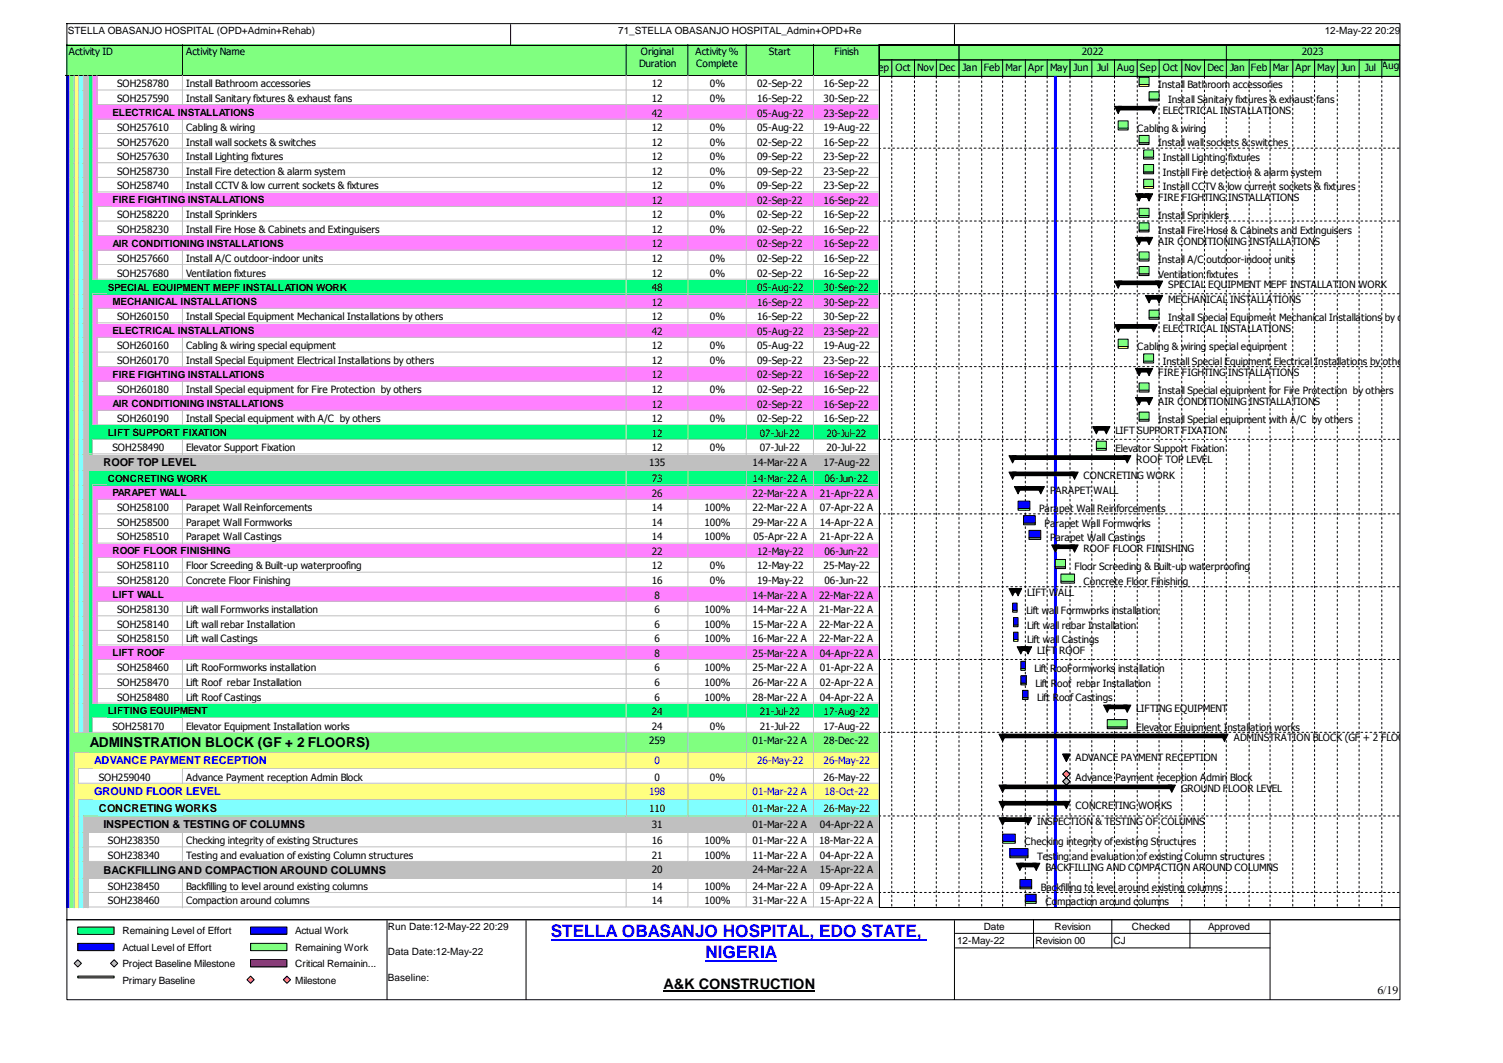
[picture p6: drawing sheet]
<svg xmlns="http://www.w3.org/2000/svg" width="420mm" height="297mm" viewBox="0 0 420 297" stroke-linecap="round" stroke-linejoin="round" font-family="sans-serif">
<defs><g id="words">
<g font-size="4.8" fill="#00f">
<text x="154" y="261.8">STELLA OBASANJO HOSPITAL, EDO STATE,</text>
<text x="197.2" y="267.7">NIGERIA</text>
</g>
<text font-size="4.1" x="185.5" y="276.4">A&amp;K CONSTRUCTION</text>
<text font-size="3.8" x="25.1" y="208.7">ADMINSTRATION BLOCK (GF + 2 FLOORS)</text>
<text font-size="3.3" x="385.1" y="277.6">6/19</text>
<g font-size="3.1">
<text x="28.9" y="130.2">ROOF TOP LEVEL</text>
<text x="27.6" y="226.8">CONCRETING WORKS</text>
<text x="28.9" y="231.4">INSPECTION &amp; TESTING OF COLUMNS</text>
<text x="28.9" y="244.1">BACKFILLING AND COMPACTION AROUND COLUMNS</text>
</g>
<g font-size="3.1" fill="#00f">
<text x="26.4" y="213.6">ADVANCE PAYMENT RECEPTION</text>
<text x="26.4" y="222.2">GROUND FLOOR LEVEL</text>
</g>
<g font-size="2.8">
<text x="19" y="9.4">STELLA OBASANJO HOSPITAL (OPD+Admin+Rehab)</text>
<text x="172.8" y="9.4">71_STELLA OBASANJO HOSPITAL_Admin+OPD+Re</text>
<text x="370.3" y="9.4">12-May-22 20:29</text>
<text x="19.2" y="15.5">Activity ID</text>
<text x="52" y="15.5">Activity Name</text>
<text x="179.1" y="15.5">Original</text>
<text x="194.4" y="15.5">Activity %</text>
<text x="215" y="15.5">Start</text>
<text x="233.3" y="15.5">Finish</text>
<text x="302.4" y="15.5">2022</text>
<text x="363.9" y="15.5">2023</text>
<text x="178.6" y="18.8">Duration</text>
<text x="194.6" y="18.8">Complete</text>
<text x="244" y="19.8">Sep</text>
<text x="250.3" y="19.8">Oct</text>
<text x="256.4" y="19.8">Nov</text>
<text x="262.5" y="19.8">Dec</text>
<text x="269.1" y="19.8">Jan</text>
<text x="275" y="19.8">Feb</text>
<text x="281.1" y="19.8">Mar</text>
<text x="287.4" y="19.8">Apr</text>
<text x="293.5" y="19.8">May</text>
<text x="300.1" y="19.8">Jun</text>
<text x="306.7" y="19.8">Jul</text>
<text x="312.3" y="19.8">Aug</text>
<text x="318.7" y="19.8">Sep</text>
<text x="325.1" y="19.8">Oct</text>
<text x="331.2" y="19.8">Nov</text>
<text x="337.5" y="19.8">Dec</text>
<text x="343.9" y="19.8">Jan</text>
<text x="349.7" y="19.8">Feb</text>
<text x="355.8" y="19.8">Mar</text>
<text x="362.1" y="19.8">Apr</text>
<text x="368.2" y="19.8">May</text>
<text x="374.9" y="19.8">Jun</text>
<text x="381.5" y="19.8">Jul</text>
<text x="386.3" y="19.3">Aug</text>
<text x="32.7" y="24.4">SOH258780</text>
<text x="32.7" y="28.5">SOH257590</text>
<text x="52" y="24.4">Install Bathroom accessories</text>
<text x="52" y="28.5">Install Sanitary fixtures &amp; exhaust fans</text>
<text x="182.2" y="24.4">12</text>
<text x="182.2" y="28.5">12</text>
<text x="198.4" y="24.4">0%</text>
<text x="198.4" y="28.5">0%</text>
<text x="211.7" y="24.4">02-Sep-22</text>
<text x="211.7" y="28.5">16-Sep-22</text>
<text x="230.2" y="24.4">16-Sep-22</text>
<text x="230.2" y="28.5">30-Sep-22</text>
<text x="323.8" y="24.6">Install Bathroom accessories</text>
<text x="326.6" y="28.7">Install Sanitary fixtures &amp; exhaust fans</text>
<text x="31.4" y="32.4">ELECTRICAL INSTALLATIONS</text>
<text x="182.2" y="32.6">42</text>
<text x="211.7" y="32.6">05-Aug-22</text>
<text x="230.2" y="32.6">23-Sep-22</text>
<text x="325.1" y="31.8">ELECTRICAL INSTALLATIONS</text>
<text x="32.7" y="36.6">SOH257610</text>
<text x="32.7" y="40.7">SOH257620</text>
<text x="52" y="36.6">Cabling &amp; wiring</text>
<text x="52" y="40.7">Install wall sockets &amp; switches</text>
<text x="182.2" y="36.6">12</text>
<text x="182.2" y="40.7">12</text>
<text x="198.4" y="36.6">0%</text>
<text x="198.4" y="40.7">0%</text>
<text x="211.7" y="36.6">05-Aug-22</text>
<text x="211.7" y="40.7">02-Sep-22</text>
<text x="230.2" y="36.6">19-Aug-22</text>
<text x="230.2" y="40.7">16-Sep-22</text>
<text x="317.9" y="36.9">Cabling &amp; wiring</text>
<text x="323.8" y="40.9">Install wall sockets &amp; switches</text>
<text x="32.7" y="44.7">SOH257630</text>
<text x="52" y="44.7">Install Lighting fixtures</text>
<text x="182.2" y="44.7">12</text>
<text x="198.4" y="44.7">0%</text>
<text x="211.7" y="44.7">09-Sep-22</text>
<text x="230.2" y="44.7">23-Sep-22</text>
<text x="325.1" y="45">Install Lighting fixtures</text>
<text x="32.7" y="48.8">SOH258730</text>
<text x="32.7" y="52.9">SOH258740</text>
<text x="52" y="48.8">Install Fire detection &amp; alarm system</text>
<text x="52" y="52.9">Install CCTV &amp; low current sockets &amp; fixtures</text>
<text x="182.2" y="48.8">12</text>
<text x="182.2" y="52.9">12</text>
<text x="198.4" y="48.8">0%</text>
<text x="198.4" y="52.9">0%</text>
<text x="211.7" y="48.8">09-Sep-22</text>
<text x="211.7" y="52.9">09-Sep-22</text>
<text x="230.2" y="48.8">23-Sep-22</text>
<text x="230.2" y="52.9">23-Sep-22</text>
<text x="325.1" y="49.1">Install Fire detection &amp; alarm system</text>
<text x="325.1" y="53.1">Install CCTV &amp; low current sockets &amp; fixtures</text>
<text x="31.4" y="56.8">FIRE FIGHTING INSTALLATIONS</text>
<text x="182.2" y="56.9">12</text>
<text x="211.7" y="56.9">02-Sep-22</text>
<text x="230.2" y="56.9">16-Sep-22</text>
<text x="323.8" y="56.2">FIRE FIGHTING INSTALLATIONS</text>
<text x="32.7" y="61">SOH258220</text>
<text x="32.7" y="65.1">SOH258230</text>
<text x="52" y="61">Install Sprinklers</text>
<text x="52" y="65.1">Install Fire Hose &amp; Cabinets and Extinguisers</text>
<text x="182.2" y="61">12</text>
<text x="182.2" y="65.1">12</text>
<text x="198.4" y="61">0%</text>
<text x="198.4" y="65.1">0%</text>
<text x="211.7" y="61">02-Sep-22</text>
<text x="211.7" y="65.1">02-Sep-22</text>
<text x="230.2" y="61">16-Sep-22</text>
<text x="230.2" y="65.1">16-Sep-22</text>
<text x="323.8" y="61.3">Install Sprinklers</text>
<text x="323.8" y="65.3">Install Fire Hose &amp; Cabinets and Extinguisers</text>
<text x="31.4" y="69">AIR CONDITIONING INSTALLATIONS</text>
<text x="182.2" y="69.1">12</text>
<text x="211.7" y="69.1">02-Sep-22</text>
<text x="230.2" y="69.1">16-Sep-22</text>
<text x="323.8" y="68.4">AIR CONDITIONING INSTALLATIONS</text>
<text x="32.7" y="73.2">SOH257660</text>
<text x="32.7" y="77.3">SOH257680</text>
<text x="52" y="77.3">Ventilation fixtures</text>
<text x="52" y="73.2">Install A/C outdoor-indoor units</text>
<text x="182.2" y="73.2">12</text>
<text x="182.2" y="77.3">12</text>
<text x="198.4" y="73.2">0%</text>
<text x="198.4" y="77.3">0%</text>
<text x="211.7" y="73.2">02-Sep-22</text>
<text x="211.7" y="77.3">02-Sep-22</text>
<text x="230.2" y="73.2">16-Sep-22</text>
<text x="230.2" y="77.3">16-Sep-22</text>
<text x="323.8" y="77.6">Ventilation fixtures</text>
<text x="323.8" y="73.4">Install A/C outdoor-indoor units</text>
<text x="30.2" y="81.2">SPECIAL EQUIPMENT MEPF INSTALLATION WORK</text>
<text x="182.2" y="81.4">48</text>
<text x="211.7" y="81.4">05-Aug-22</text>
<text x="230.2" y="81.4">30-Sep-22</text>
<text x="326.6" y="80.6">SPECIAL EQUIPMENT MEPF INSTALLATION WORK</text>
<text x="31.4" y="85.3">MECHANICAL INSTALLATIONS</text>
<text x="32.7" y="89.5">SOH260150</text>
<text x="52" y="89.5">Install Special Equipment Mechanical Installations by others</text>
<text x="182.2" y="85.4">12</text>
<text x="182.2" y="89.5">12</text>
<text x="198.4" y="89.5">0%</text>
<text x="211.7" y="85.4">16-Sep-22</text>
<text x="211.7" y="89.5">16-Sep-22</text>
<text x="230.2" y="85.4">30-Sep-22</text>
<text x="230.2" y="89.5">30-Sep-22</text>
<text x="326.6" y="84.7">MECHANICAL INSTALLATIONS</text>
<text x="326.6" y="89.7">Install Special Equipment Mechanical Installations by others</text>
<text x="31.4" y="93.4">ELECTRICAL INSTALLATIONS</text>
<text x="182.2" y="93.6">42</text>
<text x="211.7" y="93.6">05-Aug-22</text>
<text x="230.2" y="93.6">23-Sep-22</text>
<text x="325.1" y="92.8">ELECTRICAL INSTALLATIONS</text>
<text x="32.7" y="97.6">SOH260160</text>
<text x="32.7" y="101.7">SOH260170</text>
<text x="52" y="97.6">Cabling &amp; wiring special equipment</text>
<text x="52" y="101.7">Install Special Equipment Electrical Installations by others</text>
<text x="182.2" y="97.6">12</text>
<text x="182.2" y="101.7">12</text>
<text x="198.4" y="97.6">0%</text>
<text x="198.4" y="101.7">0%</text>
<text x="211.7" y="97.6">05-Aug-22</text>
<text x="211.7" y="101.7">09-Sep-22</text>
<text x="230.2" y="97.6">19-Aug-22</text>
<text x="230.2" y="101.7">23-Sep-22</text>
<text x="317.9" y="97.9">Cabling &amp; wiring special equipment</text>
<text x="325.1" y="101.9">Install Special Equipment Electrical Installations by others</text>
<text x="31.4" y="105.6">FIRE FIGHTING INSTALLATIONS</text>
<text x="182.2" y="105.7">12</text>
<text x="211.7" y="105.7">02-Sep-22</text>
<text x="230.2" y="105.7">16-Sep-22</text>
<text x="323.8" y="105">FIRE FIGHTING INSTALLATIONS</text>
<text x="31.4" y="113.7">AIR CONDITIONING INSTALLATIONS</text>
<text x="32.7" y="109.8">SOH260180</text>
<text x="52" y="109.8">Install Special equipment for Fire Protection by others</text>
<text x="182.2" y="109.8">12</text>
<text x="182.2" y="113.9">12</text>
<text x="198.4" y="109.8">0%</text>
<text x="211.7" y="109.8">02-Sep-22</text>
<text x="211.7" y="113.9">02-Sep-22</text>
<text x="230.2" y="109.8">16-Sep-22</text>
<text x="230.2" y="113.9">16-Sep-22</text>
<text x="323.8" y="113.1">AIR CONDITIONING INSTALLATIONS</text>
<text x="323.8" y="110.1">Install Special equipment for Fire Protection by others</text>
<text x="32.7" y="117.9">SOH260190</text>
<text x="52" y="117.9">Install Special equipment with A/C by others</text>
<text x="182.2" y="117.9">12</text>
<text x="198.4" y="117.9">0%</text>
<text x="211.7" y="117.9">02-Sep-22</text>
<text x="230.2" y="117.9">16-Sep-22</text>
<text x="323.8" y="118.2">Install Special equipment with A/C by others</text>
<text x="30.2" y="121.8">LIFT SUPPORT FIXATION</text>
<text x="182.2" y="122">12</text>
<text x="212.4" y="122">07-Jul-22</text>
<text x="231" y="122">20-Jul-22</text>
<text x="311.8" y="121.2">LIFT SUPPORT FIXATION</text>
<text x="31.4" y="126.1">SOH258490</text>
<text x="52" y="126.1">Elevator Support Fixation</text>
<text x="181.4" y="130.2">135</text>
<text x="182.2" y="126.1">12</text>
<text x="198.4" y="126.1">0%</text>
<text x="210.4" y="130.2">14-Mar-22 A</text>
<text x="212.4" y="126.1">07-Jul-22</text>
<text x="230.2" y="130.2">17-Aug-22</text>
<text x="231" y="126.1">20-Jul-22</text>
<text x="311.8" y="126.4">Elevator Support Fixation</text>
<text x="317.7" y="129.4">ROOF TOP LEVEL</text>
<text x="30.2" y="134.6">CONCRETING WORK</text>
<text x="182.2" y="134.7">73</text>
<text x="210.4" y="134.7">14-Mar-22 A</text>
<text x="230.5" y="134.7">06-Jun-22</text>
<text x="302.9" y="134">CONCRETING WORK</text>
<text x="31.4" y="138.6">PARAPET WALL</text>
<text x="32.7" y="142.9">SOH258100</text>
<text x="52" y="142.9">Parapet Wall Reinforcements</text>
<text x="182.2" y="138.8">26</text>
<text x="182.2" y="142.9">14</text>
<text x="196.9" y="142.9">100%</text>
<text x="210.4" y="138.8">22-Mar-22 A</text>
<text x="210.4" y="142.9">22-Mar-22 A</text>
<text x="229.2" y="138.8">21-Apr-22 A</text>
<text x="229.2" y="142.9">07-Apr-22 A</text>
<text x="290.5" y="143.1">Parapet Wall Reinforcements</text>
<text x="293.5" y="138">PARAPET WALL</text>
<text x="32.7" y="146.9">SOH258500</text>
<text x="52" y="146.9">Parapet Wall Formworks</text>
<text x="182.2" y="146.9">14</text>
<text x="196.9" y="146.9">100%</text>
<text x="210.4" y="146.9">29-Mar-22 A</text>
<text x="229.2" y="146.9">14-Apr-22 A</text>
<text x="292" y="147.2">Parapet Wall Formworks</text>
<text x="31.4" y="154.9">ROOF FLOOR FINISHING</text>
<text x="32.7" y="151">SOH258510</text>
<text x="52" y="151">Parapet Wall Castings</text>
<text x="182.2" y="151">14</text>
<text x="182.2" y="155.1">22</text>
<text x="196.9" y="151">100%</text>
<text x="210.6" y="151">05-Apr-22 A</text>
<text x="211.7" y="155.1">12-May-22</text>
<text x="229.2" y="151">21-Apr-22 A</text>
<text x="230.5" y="155.1">06-Jun-22</text>
<text x="293.5" y="151.3">Parapet Wall Castings</text>
<text x="302.9" y="154.3">ROOF FLOOR FINISHING</text>
<text x="32.7" y="159.1">SOH258110</text>
<text x="52" y="159.1">Floor Screeding &amp; Built-up waterproofing</text>
<text x="182.2" y="159.1">12</text>
<text x="198.4" y="159.1">0%</text>
<text x="211.7" y="159.1">12-May-22</text>
<text x="230.2" y="159.1">25-May-22</text>
<text x="300.4" y="159.4">Floor Screeding &amp; Built-up waterproofing</text>
<text x="31.4" y="167.1">LIFT WALL</text>
<text x="32.7" y="163.2">SOH258120</text>
<text x="52" y="163.2">Concrete Floor Finishing</text>
<text x="182.2" y="163.2">16</text>
<text x="183" y="167.3">8</text>
<text x="198.4" y="163.2">0%</text>
<text x="210.4" y="167.3">14-Mar-22 A</text>
<text x="211.7" y="163.2">19-May-22</text>
<text x="229" y="167.3">22-Mar-22 A</text>
<text x="230.5" y="163.2">06-Jun-22</text>
<text x="287.2" y="166.5">LIFT WALL</text>
<text x="302.9" y="163.4">Concrete Floor Finishing</text>
<text x="32.7" y="171.3">SOH258130</text>
<text x="52" y="171.3">Lift wall Formworks installation</text>
<text x="183" y="171.3">6</text>
<text x="196.9" y="171.3">100%</text>
<text x="210.4" y="171.3">14-Mar-22 A</text>
<text x="229" y="171.3">21-Mar-22 A</text>
<text x="286.9" y="171.6">Lift wall Formworks installation</text>
<text x="32.7" y="175.4">SOH258140</text>
<text x="32.7" y="179.5">SOH258150</text>
<text x="52" y="175.4">Lift wall rebar Installation</text>
<text x="52" y="179.5">Lift wall Castings</text>
<text x="183" y="175.4">6</text>
<text x="183" y="179.5">6</text>
<text x="196.9" y="175.4">100%</text>
<text x="196.9" y="179.5">100%</text>
<text x="210.4" y="175.4">15-Mar-22 A</text>
<text x="210.4" y="179.5">16-Mar-22 A</text>
<text x="229" y="175.4">22-Mar-22 A</text>
<text x="229" y="179.5">22-Mar-22 A</text>
<text x="287.2" y="175.7">Lift wall rebar Installation</text>
<text x="287.2" y="179.7">Lift wall Castings</text>
<text x="31.4" y="183.4">LIFT ROOF</text>
<text x="183" y="183.6">8</text>
<text x="210.4" y="183.6">25-Mar-22 A</text>
<text x="229.2" y="183.6">04-Apr-22 A</text>
<text x="290" y="182.8">LIFT ROOF</text>
<text x="32.7" y="187.6">SOH258460</text>
<text x="32.7" y="191.7">SOH258470</text>
<text x="52" y="187.6">Lift RooFormworks installation</text>
<text x="52" y="191.7">Lift Roof rebar Installation</text>
<text x="183" y="187.6">6</text>
<text x="183" y="191.7">6</text>
<text x="196.9" y="187.6">100%</text>
<text x="196.9" y="191.7">100%</text>
<text x="210.4" y="187.6">25-Mar-22 A</text>
<text x="210.4" y="191.7">26-Mar-22 A</text>
<text x="229.2" y="187.6">01-Apr-22 A</text>
<text x="229.2" y="191.7">02-Apr-22 A</text>
<text x="289.2" y="187.9">Lift RooFormworks installation</text>
<text x="289.5" y="191.9">Lift Roof rebar Installation</text>
<text x="32.7" y="195.7">SOH258480</text>
<text x="52" y="195.7">Lift Roof Castings</text>
<text x="183" y="195.7">6</text>
<text x="196.9" y="195.7">100%</text>
<text x="210.4" y="195.7">28-Mar-22 A</text>
<text x="229.2" y="195.7">04-Apr-22 A</text>
<text x="290" y="196">Lift Roof Castings</text>
<text x="30.2" y="199.6">LIFTING EQUIPMENT</text>
<text x="31.4" y="203.9">SOH258170</text>
<text x="52" y="203.9">Elevator Equipment Installation works</text>
<text x="182.2" y="199.8">24</text>
<text x="182.2" y="203.9">24</text>
<text x="198.4" y="203.9">0%</text>
<text x="212.4" y="199.8">21-Jul-22</text>
<text x="212.4" y="203.9">21-Jul-22</text>
<text x="230.2" y="199.8">17-Aug-22</text>
<text x="230.2" y="203.9">17-Aug-22</text>
<text x="317.7" y="199.1">LIFTING EQUIPMENT</text>
<text x="181.4" y="207.9">259</text>
<text x="210.4" y="207.9">01-Mar-22 A</text>
<text x="230.2" y="207.9">28-Dec-22</text>
<text x="317.7" y="204.1">Elevator Equipment Installation works</text>
<text x="344.9" y="207.2">ADMINSTRATION BLOCK (GF + 2 FLOORS)</text>
<text x="300.6" y="212.8">ADVANCE PAYMENT RECEPTION</text>
<text x="27.6" y="218.1">SOH259040</text>
<text x="52" y="218.1">Advance Payment reception Admin Block</text>
<text x="183" y="218.1">0</text>
<text x="198.4" y="218.1">0%</text>
<text x="230.2" y="218.1">26-May-22</text>
<text x="300.6" y="218.4">Advance Payment reception Admin Block</text>
<text x="330.1" y="221.4">GROUND FLOOR LEVEL</text>
<text x="181.4" y="226.8">110</text>
<text x="210.4" y="226.8">01-Mar-22 A</text>
<text x="230.2" y="226.8">26-May-22</text>
<text x="300.6" y="226">CONCRETING WORKS</text>
<text x="182.2" y="231.4">31</text>
<text x="210.4" y="231.4">01-Mar-22 A</text>
<text x="229.2" y="231.4">04-Apr-22 A</text>
<text x="290" y="230.6">INSPECTION &amp; TESTING OF COLUMNS</text>
<text x="30.2" y="235.9">SOH238350</text>
<text x="30.2" y="240">SOH238340</text>
<text x="52" y="240">Testing and evaluation of existing Column structures</text>
<text x="52" y="235.9">Checking integrity of existing Structures</text>
<text x="182.2" y="235.9">16</text>
<text x="182.2" y="240">21</text>
<text x="196.9" y="235.9">100%</text>
<text x="196.9" y="240">100%</text>
<text x="210.4" y="235.9">01-Mar-22 A</text>
<text x="210.4" y="240">11-Mar-22 A</text>
<text x="229" y="235.9">18-Mar-22 A</text>
<text x="229.2" y="240">04-Apr-22 A</text>
<text x="286.4" y="236.2">Checking integrity of existing Structures</text>
<text x="182.2" y="244.1">20</text>
<text x="210.4" y="244.1">24-Mar-22 A</text>
<text x="229.2" y="244.1">15-Apr-22 A</text>
<text x="290" y="240.2">Testing and evaluation of existing Column structures</text>
<text x="292.3" y="243.3">BACKFILLING AND COMPACTION AROUND COLUMNS</text>
<text x="30.2" y="248.6">SOH238450</text>
<text x="52" y="248.6">Backfilling to level around existing columns</text>
<text x="182.2" y="248.6">14</text>
<text x="196.9" y="248.6">100%</text>
<text x="210.4" y="248.6">24-Mar-22 A</text>
<text x="229.2" y="248.6">09-Apr-22 A</text>
<text x="291" y="248.9">Backfilling to level around existing columns</text>
<text x="30.2" y="252.7">SOH238460</text>
<text x="52" y="252.7">Compaction around columns</text>
<text x="182.2" y="252.7">14</text>
<text x="196.9" y="252.7">100%</text>
<text x="210.4" y="252.7">31-Mar-22 A</text>
<text x="229.2" y="252.7">15-Apr-22 A</text>
<text x="292.3" y="252.9">Compaction around columns</text>
<text x="34.2" y="261.1">Remaining Level of Effort</text>
<text x="82.5" y="261.1">Actual Work</text>
<text x="108.4" y="259.8">Run Date:12-May-22 20:29</text>
<text x="267.6" y="263.9">12-May-22</text>
<text x="275" y="259.8">Date</text>
<text x="289.5" y="263.9">Revision 00</text>
<text x="294.8" y="259.8">Revision</text>
<text x="311.3" y="263.9">CJ</text>
<text x="316.4" y="259.8">Checked</text>
<text x="337.8" y="259.8">Approved</text>
<text x="34.2" y="265.6">Actual Level of Effort</text>
<text x="82.5" y="265.6">Remaining Work</text>
<text x="108.4" y="266.9">Data Date:12-May-22</text>
<text x="34.2" y="270.2">Project Baseline Milestone</text>
<text x="34.2" y="274.8">Primary Baseline</text>
<text x="82.5" y="270.2">Critical Remainin...</text>
<text x="82.5" y="274.8">Milestone</text>
<text x="108.4" y="274.1">Baseline:</text>
</g>
<g font-size="2.8" fill="#00f">
<text x="183" y="213.5">0</text>
<text x="211.7" y="213.5">26-May-22</text>
<text x="230.2" y="213.5">26-May-22</text>
<text x="181.4" y="222.2">198</text>
<text x="210.4" y="222.2">01-Mar-22 A</text>
<text x="230.5" y="222.2">18-Oct-22</text>
</g>
</g></defs>
<path d="M18.4 12.4h32.9v8.9h-32.9z" fill="#80ff80"/>
<path d="M51 12.4v8.7h-32.8" fill="none" stroke="#000" stroke-width=".28"/>
<path d="M51.3 12.4h124v8.9h-124z" fill="#80ff80"/>
<path d="M175 12.4v8.7h-124" fill="none" stroke="#000" stroke-width=".28"/>
<path d="M175.3 12.4h17.3v8.9h-17.3z" fill="#80ff80"/>
<path d="M192.3 12.4v8.7h-17.3" fill="none" stroke="#000" stroke-width=".28"/>
<path d="M192.6 12.4h16.3v8.9h-16.3z" fill="#80ff80"/>
<path d="M208.6 12.4v8.7h-16.3" fill="none" stroke="#000" stroke-width=".28"/>
<path d="M208.9 12.4h18.8v8.9h-18.8z" fill="#80ff80"/>
<path d="M227.4 12.4v8.7h-18.8" fill="none" stroke="#000" stroke-width=".28"/>
<path d="M227.7 12.4h18.3v8.9h-18.3z" fill="#80ff80"/>
<path d="M245.7 12.4v8.7h-18.3" fill="none" stroke="#000" stroke-width=".28"/>
<path d="M18.4 21.3h1.3v4.1h-1.3z" fill="#00f"/>
<path d="M19.5 21.1v4.3" fill="none" stroke="#c0c0c0" stroke-width=".28"/>
<path d="M19.7 21.3h1.3v4.1h-1.3z" fill="#80ff80"/>
<path d="M20.7 21.1v4.3" fill="none" stroke="#c0c0c0" stroke-width=".28"/>
<path d="M21 21.3h1.3v4.1h-1.3z" fill="#ffff80"/>
<path d="M22 21.1v4.3" fill="none" stroke="#c0c0c0" stroke-width=".28"/>
<path d="M22.3 21.3h1.2v4.1h-1.2z" fill="#80ffff"/>
<path d="M23.3 21.1v4.3" fill="none" stroke="#c0c0c0" stroke-width=".28"/>
<path d="M23.5 21.3h1.3v4.1h-1.3z" fill="#c0c0c0"/>
<path d="M24.5 21.1v4.3" fill="none" stroke="#c0c0c0" stroke-width=".28"/>
<path d="M24.8 21.3h1.3v4.1h-1.3z" fill="#00ff80"/>
<path d="M25.8 21.1v4.3" fill="none" stroke="#c0c0c0" stroke-width=".28"/>
<path d="M26.1 21.3h1.3v4.1h-1.3z" fill="#ff80ff"/>
<path d="M27.1 21.1v4.3" fill="none" stroke="#c0c0c0" stroke-width=".28"/>
<path d="M27.4 21.3h23.9v4.1h-23.9z" fill="#fff"/>
<path d="M27.1 25.1h24.2M51 21.1v4.3" fill="none" stroke="#c0c0c0" stroke-width=".28"/>
<g fill="#fff">
<path d="M51.3 21.3h124v4.1h-124z"/>
<path d="M51.8 21.6h122.8v3.6h-122.8z"/>
</g>
<path d="M175 21.1v4h-123.7" fill="none" stroke="#c0c0c0" stroke-width=".28"/>
<g fill="#fff">
<path d="M175.3 21.3h17.3v4.1h-17.3z"/>
<path d="M175.8 21.6h16v3.6h-16z"/>
</g>
<path d="M192.3 21.1v4h-17" fill="none" stroke="#c0c0c0" stroke-width=".28"/>
<g fill="#fff">
<path d="M192.6 21.3h16.3v4.1h-16.3z"/>
<path d="M193.1 21.6h15v3.6h-15z"/>
</g>
<path d="M208.6 21.1v4h-16" fill="none" stroke="#c0c0c0" stroke-width=".28"/>
<g fill="#fff">
<path d="M208.9 21.3h18.8v4.1h-18.8z"/>
<path d="M209.4 21.6h17.5v3.6h-17.5z"/>
</g>
<path d="M227.4 21.1v4h-18.5" fill="none" stroke="#c0c0c0" stroke-width=".28"/>
<g fill="#fff">
<path d="M227.7 21.3h18.3v4.1h-18.3z"/>
<path d="M228.2 21.6h17v3.6h-17z"/>
</g>
<path d="M245.7 21.1v4h-18" fill="none" stroke="#c0c0c0" stroke-width=".28"/>
<path d="M18.4 25.4h1.3v4.1h-1.3z" fill="#00f"/>
<path d="M19.5 25.1v4.4" fill="none" stroke="#c0c0c0" stroke-width=".28"/>
<path d="M19.7 25.4h1.3v4.1h-1.3z" fill="#80ff80"/>
<path d="M20.7 25.1v4.4" fill="none" stroke="#c0c0c0" stroke-width=".28"/>
<path d="M21 25.4h1.3v4.1h-1.3z" fill="#ffff80"/>
<path d="M22 25.1v4.4" fill="none" stroke="#c0c0c0" stroke-width=".28"/>
<path d="M22.3 25.4h1.2v4.1h-1.2z" fill="#80ffff"/>
<path d="M23.3 25.1v4.4" fill="none" stroke="#c0c0c0" stroke-width=".28"/>
<path d="M23.5 25.4h1.3v4.1h-1.3z" fill="#c0c0c0"/>
<path d="M24.5 25.1v4.4" fill="none" stroke="#c0c0c0" stroke-width=".28"/>
<path d="M24.8 25.4h1.3v4.1h-1.3z" fill="#00ff80"/>
<path d="M25.8 25.1v4.4" fill="none" stroke="#c0c0c0" stroke-width=".28"/>
<path d="M26.1 25.4h1.3v4.1h-1.3z" fill="#ff80ff"/>
<path d="M27.1 25.1v4.4" fill="none" stroke="#c0c0c0" stroke-width=".28"/>
<path d="M27.4 25.4h23.9v4.1h-23.9z" fill="#fff"/>
<path d="M27.1 29.2h24.2M51 25.1v4.4" fill="none" stroke="#c0c0c0" stroke-width=".28"/>
<g fill="#fff">
<path d="M51.3 25.4h124v4.1h-124z"/>
<path d="M51.8 25.7h122.8v3.6h-122.8z"/>
</g>
<path d="M175 25.1v4.1h-123.7" fill="none" stroke="#c0c0c0" stroke-width=".28"/>
<g fill="#fff">
<path d="M175.3 25.4h17.3v4.1h-17.3z"/>
<path d="M175.8 25.7h16v3.6h-16z"/>
</g>
<path d="M192.3 25.1v4.1h-17" fill="none" stroke="#c0c0c0" stroke-width=".28"/>
<g fill="#fff">
<path d="M192.6 25.4h16.3v4.1h-16.3z"/>
<path d="M193.1 25.7h15v3.6h-15z"/>
</g>
<path d="M208.6 25.1v4.1h-16" fill="none" stroke="#c0c0c0" stroke-width=".28"/>
<g fill="#fff">
<path d="M208.9 25.4h18.8v4.1h-18.8z"/>
<path d="M209.4 25.7h17.5v3.6h-17.5z"/>
</g>
<path d="M227.4 25.1v4.1h-18.5" fill="none" stroke="#c0c0c0" stroke-width=".28"/>
<g fill="#fff">
<path d="M227.7 25.4h18.3v4.1h-18.3z"/>
<path d="M228.2 25.7h17v3.6h-17z"/>
</g>
<path d="M245.7 25.1v4.1h-18" fill="none" stroke="#c0c0c0" stroke-width=".28"/>
<path d="M18.4 29.5h1.3v4.1h-1.3z" fill="#00f"/>
<path d="M19.5 29.2v4.3" fill="none" stroke="#c0c0c0" stroke-width=".28"/>
<path d="M19.7 29.5h1.3v4.1h-1.3z" fill="#80ff80"/>
<path d="M20.7 29.2v4.3" fill="none" stroke="#c0c0c0" stroke-width=".28"/>
<path d="M21 29.5h1.3v4.1h-1.3z" fill="#ffff80"/>
<path d="M22 29.2v4.3" fill="none" stroke="#c0c0c0" stroke-width=".28"/>
<path d="M22.3 29.5h1.2v4.1h-1.2z" fill="#80ffff"/>
<path d="M23.3 29.2v4.3" fill="none" stroke="#c0c0c0" stroke-width=".28"/>
<path d="M23.5 29.5h1.3v4.1h-1.3z" fill="#c0c0c0"/>
<path d="M24.5 29.2v4.3" fill="none" stroke="#c0c0c0" stroke-width=".28"/>
<path d="M24.8 29.5h1.3v4.1h-1.3z" fill="#00ff80"/>
<path d="M25.8 29.2v4.3" fill="none" stroke="#c0c0c0" stroke-width=".28"/>
<path d="M26.1 29.5h25.2v4.1h-25.2z" fill="#ff80ff"/>
<path d="M27.1 33.3h24.2" fill="none" stroke="#c0c0c0" stroke-width=".28"/>
<g fill="#ff80ff">
<path d="M51.3 29.5h124v4.1h-124z"/>
<path d="M31.2 29.8h143.4v3.5h-143.4z"/>
</g>
<path d="M175 29.2v4.1h-123.7" fill="none" stroke="#c0c0c0" stroke-width=".28"/>
<g fill="#ff80ff">
<path d="M175.3 29.5h17.3v4.1h-17.3z"/>
<path d="M175.8 29.8h16v3.5h-16z"/>
</g>
<path d="M192.3 29.2v4.1h-17" fill="none" stroke="#c0c0c0" stroke-width=".28"/>
<path d="M192.6 29.5h16.3v4.1h-16.3z" fill="#ff80ff"/>
<path d="M208.6 29.2v4.1h-16" fill="none" stroke="#c0c0c0" stroke-width=".28"/>
<g fill="#ff80ff">
<path d="M208.9 29.5h18.8v4.1h-18.8z"/>
<path d="M209.4 29.8h17.5v3.5h-17.5z"/>
</g>
<path d="M227.4 29.2v4.1h-18.5" fill="none" stroke="#c0c0c0" stroke-width=".28"/>
<g fill="#ff80ff">
<path d="M227.7 29.5h18.3v4.1h-18.3z"/>
<path d="M228.2 29.8h17v3.5h-17z"/>
</g>
<path d="M245.7 29.2v4.1h-18" fill="none" stroke="#c0c0c0" stroke-width=".28"/>
<path d="M18.4 33.6h1.3v4h-1.3z" fill="#00f"/>
<path d="M19.5 33.3v4.3" fill="none" stroke="#c0c0c0" stroke-width=".28"/>
<path d="M19.7 33.6h1.3v4h-1.3z" fill="#80ff80"/>
<path d="M20.7 33.3v4.3" fill="none" stroke="#c0c0c0" stroke-width=".28"/>
<path d="M21 33.6h1.3v4h-1.3z" fill="#ffff80"/>
<path d="M22 33.3v4.3" fill="none" stroke="#c0c0c0" stroke-width=".28"/>
<path d="M22.3 33.6h1.2v4h-1.2z" fill="#80ffff"/>
<path d="M23.3 33.3v4.3" fill="none" stroke="#c0c0c0" stroke-width=".28"/>
<path d="M23.5 33.6h1.3v4h-1.3z" fill="#c0c0c0"/>
<path d="M24.5 33.3v4.3" fill="none" stroke="#c0c0c0" stroke-width=".28"/>
<path d="M24.8 33.6h1.3v4h-1.3z" fill="#00ff80"/>
<path d="M25.8 33.3v4.3" fill="none" stroke="#c0c0c0" stroke-width=".28"/>
<path d="M26.1 33.6h1.3v4h-1.3z" fill="#ff80ff"/>
<path d="M27.1 33.3v4.3" fill="none" stroke="#c0c0c0" stroke-width=".28"/>
<path d="M27.4 33.6h23.9v4h-23.9z" fill="#fff"/>
<path d="M27.1 37.3h24.2M51 33.3v4.3" fill="none" stroke="#c0c0c0" stroke-width=".28"/>
<g fill="#fff">
<path d="M51.3 33.6h124v4h-124z"/>
<path d="M51.8 33.8h122.8v3.6h-122.8z"/>
</g>
<path d="M175 33.3v4h-123.7" fill="none" stroke="#c0c0c0" stroke-width=".28"/>
<g fill="#fff">
<path d="M175.3 33.6h17.3v4h-17.3z"/>
<path d="M175.8 33.8h16v3.6h-16z"/>
</g>
<path d="M192.3 33.3v4h-17" fill="none" stroke="#c0c0c0" stroke-width=".28"/>
<g fill="#fff">
<path d="M192.6 33.6h16.3v4h-16.3z"/>
<path d="M193.1 33.8h15v3.6h-15z"/>
</g>
<path d="M208.6 33.3v4h-16" fill="none" stroke="#c0c0c0" stroke-width=".28"/>
<g fill="#fff">
<path d="M208.9 33.6h18.8v4h-18.8z"/>
<path d="M209.4 33.8h17.5v3.6h-17.5z"/>
</g>
<path d="M227.4 33.3v4h-18.5" fill="none" stroke="#c0c0c0" stroke-width=".28"/>
<g fill="#fff">
<path d="M227.7 33.6h18.3v4h-18.3z"/>
<path d="M228.2 33.8h17v3.6h-17z"/>
</g>
<path d="M245.7 33.3v4h-18" fill="none" stroke="#c0c0c0" stroke-width=".28"/>
<path d="M18.4 37.6h1.3v4.1h-1.3z" fill="#00f"/>
<path d="M19.5 37.3v4.4" fill="none" stroke="#c0c0c0" stroke-width=".28"/>
<path d="M19.7 37.6h1.3v4.1h-1.3z" fill="#80ff80"/>
<path d="M20.7 37.3v4.4" fill="none" stroke="#c0c0c0" stroke-width=".28"/>
<path d="M21 37.6h1.3v4.1h-1.3z" fill="#ffff80"/>
<path d="M22 37.3v4.4" fill="none" stroke="#c0c0c0" stroke-width=".28"/>
<path d="M22.3 37.6h1.2v4.1h-1.2z" fill="#80ffff"/>
<path d="M23.3 37.3v4.4" fill="none" stroke="#c0c0c0" stroke-width=".28"/>
<path d="M23.5 37.6h1.3v4.1h-1.3z" fill="#c0c0c0"/>
<path d="M24.5 37.3v4.4" fill="none" stroke="#c0c0c0" stroke-width=".28"/>
<path d="M24.8 37.6h1.3v4.1h-1.3z" fill="#00ff80"/>
<path d="M25.8 37.3v4.4" fill="none" stroke="#c0c0c0" stroke-width=".28"/>
<path d="M26.1 37.6h1.3v4.1h-1.3z" fill="#ff80ff"/>
<path d="M27.1 37.3v4.4" fill="none" stroke="#c0c0c0" stroke-width=".28"/>
<path d="M27.4 37.6h23.9v4.1h-23.9z" fill="#fff"/>
<path d="M51 37.3v4.4M27.1 41.4h24.2" fill="none" stroke="#c0c0c0" stroke-width=".28"/>
<g fill="#fff">
<path d="M51.3 37.6h124v4.1h-124z"/>
<path d="M51.8 37.9h122.8v3.5h-122.8z"/>
</g>
<path d="M175 37.3v4.1h-123.7" fill="none" stroke="#c0c0c0" stroke-width=".28"/>
<g fill="#fff">
<path d="M175.3 37.6h17.3v4.1h-17.3z"/>
<path d="M175.8 37.9h16v3.5h-16z"/>
</g>
<path d="M192.3 37.3v4.1h-17" fill="none" stroke="#c0c0c0" stroke-width=".28"/>
<g fill="#fff">
<path d="M192.6 37.6h16.3v4.1h-16.3z"/>
<path d="M193.1 37.9h15v3.5h-15z"/>
</g>
<path d="M208.6 37.3v4.1h-16" fill="none" stroke="#c0c0c0" stroke-width=".28"/>
<g fill="#fff">
<path d="M208.9 37.6h18.8v4.1h-18.8z"/>
<path d="M209.4 37.9h17.5v3.5h-17.5z"/>
</g>
<path d="M227.4 37.3v4.1h-18.5" fill="none" stroke="#c0c0c0" stroke-width=".28"/>
<g fill="#fff">
<path d="M227.7 37.6h18.3v4.1h-18.3z"/>
<path d="M228.2 37.9h17v3.5h-17z"/>
</g>
<path d="M245.7 37.3v4.1h-18" fill="none" stroke="#c0c0c0" stroke-width=".28"/>
<path d="M18.4 41.7h1.3v4.1h-1.3z" fill="#00f"/>
<path d="M19.5 41.4v4.3" fill="none" stroke="#c0c0c0" stroke-width=".28"/>
<path d="M19.7 41.7h1.3v4.1h-1.3z" fill="#80ff80"/>
<path d="M20.7 41.4v4.3" fill="none" stroke="#c0c0c0" stroke-width=".28"/>
<path d="M21 41.7h1.3v4.1h-1.3z" fill="#ffff80"/>
<path d="M22 41.4v4.3" fill="none" stroke="#c0c0c0" stroke-width=".28"/>
<path d="M22.3 41.7h1.2v4.1h-1.2z" fill="#80ffff"/>
<path d="M23.3 41.4v4.3" fill="none" stroke="#c0c0c0" stroke-width=".28"/>
<path d="M23.5 41.7h1.3v4.1h-1.3z" fill="#c0c0c0"/>
<path d="M24.5 41.4v4.3" fill="none" stroke="#c0c0c0" stroke-width=".28"/>
<path d="M24.8 41.7h1.3v4.1h-1.3z" fill="#00ff80"/>
<path d="M25.8 41.4v4.3" fill="none" stroke="#c0c0c0" stroke-width=".28"/>
<path d="M26.1 41.7h1.3v4.1h-1.3z" fill="#ff80ff"/>
<path d="M27.1 41.4v4.3" fill="none" stroke="#c0c0c0" stroke-width=".28"/>
<path d="M27.4 41.7h23.9v4.1h-23.9z" fill="#fff"/>
<path d="M27.1 45.5h24.2M51 41.4v4.3" fill="none" stroke="#c0c0c0" stroke-width=".28"/>
<g fill="#fff">
<path d="M51.3 41.7h124v4.1h-124z"/>
<path d="M51.8 42h122.8v3.5h-122.8z"/>
</g>
<path d="M175 41.4v4.1h-123.7" fill="none" stroke="#c0c0c0" stroke-width=".28"/>
<g fill="#fff">
<path d="M175.3 41.7h17.3v4.1h-17.3z"/>
<path d="M175.8 42h16v3.5h-16z"/>
</g>
<path d="M192.3 41.4v4.1h-17" fill="none" stroke="#c0c0c0" stroke-width=".28"/>
<g fill="#fff">
<path d="M192.6 41.7h16.3v4.1h-16.3z"/>
<path d="M193.1 42h15v3.5h-15z"/>
</g>
<path d="M208.6 41.4v4.1h-16" fill="none" stroke="#c0c0c0" stroke-width=".28"/>
<g fill="#fff">
<path d="M208.9 41.7h18.8v4.1h-18.8z"/>
<path d="M209.4 42h17.5v3.5h-17.5z"/>
</g>
<path d="M227.4 41.4v4.1h-18.5" fill="none" stroke="#c0c0c0" stroke-width=".28"/>
<g fill="#fff">
<path d="M227.7 41.7h18.3v4.1h-18.3z"/>
<path d="M228.2 42h17v3.5h-17z"/>
</g>
<path d="M245.7 41.4v4.1h-18" fill="none" stroke="#c0c0c0" stroke-width=".28"/>
<path d="M18.4 45.8h1.3v4h-1.3z" fill="#00f"/>
<path d="M19.5 45.5v4.3" fill="none" stroke="#c0c0c0" stroke-width=".28"/>
<path d="M19.7 45.8h1.3v4h-1.3z" fill="#80ff80"/>
<path d="M20.7 45.5v4.3" fill="none" stroke="#c0c0c0" stroke-width=".28"/>
<path d="M21 45.8h1.3v4h-1.3z" fill="#ffff80"/>
<path d="M22 45.5v4.3" fill="none" stroke="#c0c0c0" stroke-width=".28"/>
<path d="M22.3 45.8h1.2v4h-1.2z" fill="#80ffff"/>
<path d="M23.3 45.5v4.3" fill="none" stroke="#c0c0c0" stroke-width=".28"/>
<path d="M23.5 45.8h1.3v4h-1.3z" fill="#c0c0c0"/>
<path d="M24.5 45.5v4.3" fill="none" stroke="#c0c0c0" stroke-width=".28"/>
<path d="M24.8 45.8h1.3v4h-1.3z" fill="#00ff80"/>
<path d="M25.8 45.5v4.3" fill="none" stroke="#c0c0c0" stroke-width=".28"/>
<path d="M26.1 45.8h1.3v4h-1.3z" fill="#ff80ff"/>
<path d="M27.1 45.5v4.3" fill="none" stroke="#c0c0c0" stroke-width=".28"/>
<path d="M27.4 45.8h23.9v4h-23.9z" fill="#fff"/>
<path d="M27.1 49.6h24.2M51 45.5v4.3" fill="none" stroke="#c0c0c0" stroke-width=".28"/>
<g fill="#fff">
<path d="M51.3 45.8h124v4h-124z"/>
<path d="M51.8 46h122.8v3.6h-122.8z"/>
</g>
<path d="M175 45.5v4.1h-123.7" fill="none" stroke="#c0c0c0" stroke-width=".28"/>
<g fill="#fff">
<path d="M175.3 45.8h17.3v4h-17.3z"/>
<path d="M175.8 46h16v3.6h-16z"/>
</g>
<path d="M192.3 45.5v4.1h-17" fill="none" stroke="#c0c0c0" stroke-width=".28"/>
<g fill="#fff">
<path d="M192.6 45.8h16.3v4h-16.3z"/>
<path d="M193.1 46h15v3.6h-15z"/>
</g>
<path d="M208.6 45.5v4.1h-16" fill="none" stroke="#c0c0c0" stroke-width=".28"/>
<g fill="#fff">
<path d="M208.9 45.8h18.8v4h-18.8z"/>
<path d="M209.4 46h17.5v3.6h-17.5z"/>
</g>
<path d="M227.4 45.5v4.1h-18.5" fill="none" stroke="#c0c0c0" stroke-width=".28"/>
<g fill="#fff">
<path d="M227.7 45.8h18.3v4h-18.3z"/>
<path d="M228.2 46h17v3.6h-17z"/>
</g>
<path d="M245.7 45.5v4.1h-18" fill="none" stroke="#c0c0c0" stroke-width=".28"/>
<path d="M18.4 49.8h1.3v4.1h-1.3z" fill="#00f"/>
<path d="M19.5 49.6v4.3" fill="none" stroke="#c0c0c0" stroke-width=".28"/>
<path d="M19.7 49.8h1.3v4.1h-1.3z" fill="#80ff80"/>
<path d="M20.7 49.6v4.3" fill="none" stroke="#c0c0c0" stroke-width=".28"/>
<path d="M21 49.8h1.3v4.1h-1.3z" fill="#ffff80"/>
<path d="M22 49.6v4.3" fill="none" stroke="#c0c0c0" stroke-width=".28"/>
<path d="M22.3 49.8h1.2v4.1h-1.2z" fill="#80ffff"/>
<path d="M23.3 49.6v4.3" fill="none" stroke="#c0c0c0" stroke-width=".28"/>
<path d="M23.5 49.8h1.3v4.1h-1.3z" fill="#c0c0c0"/>
<path d="M24.5 49.6v4.3" fill="none" stroke="#c0c0c0" stroke-width=".28"/>
<path d="M24.8 49.8h1.3v4.1h-1.3z" fill="#00ff80"/>
<path d="M25.8 49.6v4.3" fill="none" stroke="#c0c0c0" stroke-width=".28"/>
<path d="M26.1 49.8h1.3v4.1h-1.3z" fill="#ff80ff"/>
<path d="M27.1 49.6v4.3" fill="none" stroke="#c0c0c0" stroke-width=".28"/>
<path d="M27.4 49.8h23.9v4.1h-23.9z" fill="#fff"/>
<path d="M27.1 53.6h24.2M51 49.6v4.3" fill="none" stroke="#c0c0c0" stroke-width=".28"/>
<g fill="#fff">
<path d="M51.3 49.8h124v4.1h-124z"/>
<path d="M51.8 50.1h122.8v3.5h-122.8z"/>
</g>
<path d="M175 49.6v4h-123.7" fill="none" stroke="#c0c0c0" stroke-width=".28"/>
<g fill="#fff">
<path d="M175.3 49.8h17.3v4.1h-17.3z"/>
<path d="M175.8 50.1h16v3.5h-16z"/>
</g>
<path d="M192.3 49.6v4h-17" fill="none" stroke="#c0c0c0" stroke-width=".28"/>
<g fill="#fff">
<path d="M192.6 49.8h16.3v4.1h-16.3z"/>
<path d="M193.1 50.1h15v3.5h-15z"/>
</g>
<path d="M208.6 49.6v4h-16" fill="none" stroke="#c0c0c0" stroke-width=".28"/>
<g fill="#fff">
<path d="M208.9 49.8h18.8v4.1h-18.8z"/>
<path d="M209.4 50.1h17.5v3.5h-17.5z"/>
</g>
<path d="M227.4 49.6v4h-18.5" fill="none" stroke="#c0c0c0" stroke-width=".28"/>
<g fill="#fff">
<path d="M227.7 49.8h18.3v4.1h-18.3z"/>
<path d="M228.2 50.1h17v3.5h-17z"/>
</g>
<path d="M245.7 49.6v4h-18" fill="none" stroke="#c0c0c0" stroke-width=".28"/>
<path d="M18.4 53.9h1.3v4.1h-1.3z" fill="#00f"/>
<path d="M19.5 53.6v4.4" fill="none" stroke="#c0c0c0" stroke-width=".28"/>
<path d="M19.7 53.9h1.3v4.1h-1.3z" fill="#80ff80"/>
<path d="M20.7 53.6v4.4" fill="none" stroke="#c0c0c0" stroke-width=".28"/>
<path d="M21 53.9h1.3v4.1h-1.3z" fill="#ffff80"/>
<path d="M22 53.6v4.4" fill="none" stroke="#c0c0c0" stroke-width=".28"/>
<path d="M22.3 53.9h1.2v4.1h-1.2z" fill="#80ffff"/>
<path d="M23.3 53.6v4.4" fill="none" stroke="#c0c0c0" stroke-width=".28"/>
<path d="M23.5 53.9h1.3v4.1h-1.3z" fill="#c0c0c0"/>
<path d="M24.5 53.6v4.4" fill="none" stroke="#c0c0c0" stroke-width=".28"/>
<path d="M24.8 53.9h1.3v4.1h-1.3z" fill="#00ff80"/>
<path d="M25.8 53.6v4.4" fill="none" stroke="#c0c0c0" stroke-width=".28"/>
<path d="M26.1 53.9h25.2v4.1h-25.2z" fill="#ff80ff"/>
<path d="M27.1 57.7h24.2" fill="none" stroke="#c0c0c0" stroke-width=".28"/>
<g fill="#ff80ff">
<path d="M51.3 53.9h124v4.1h-124z"/>
<path d="M31.2 54.1h143.4v3.6h-143.4z"/>
</g>
<path d="M175 53.6v4.1h-123.7" fill="none" stroke="#c0c0c0" stroke-width=".28"/>
<g fill="#ff80ff">
<path d="M175.3 53.9h17.3v4.1h-17.3z"/>
<path d="M175.8 54.1h16v3.6h-16z"/>
</g>
<path d="M192.3 53.6v4.1h-17" fill="none" stroke="#c0c0c0" stroke-width=".28"/>
<path d="M192.6 53.9h16.3v4.1h-16.3z" fill="#ff80ff"/>
<path d="M208.6 53.6v4.1h-16" fill="none" stroke="#c0c0c0" stroke-width=".28"/>
<g fill="#ff80ff">
<path d="M208.9 53.9h18.8v4.1h-18.8z"/>
<path d="M209.4 54.1h17.5v3.6h-17.5z"/>
</g>
<path d="M227.4 53.6v4.1h-18.5" fill="none" stroke="#c0c0c0" stroke-width=".28"/>
<g fill="#ff80ff">
<path d="M227.7 53.9h18.3v4.1h-18.3z"/>
<path d="M228.2 54.1h17v3.6h-17z"/>
</g>
<path d="M245.7 53.6v4.1h-18" fill="none" stroke="#c0c0c0" stroke-width=".28"/>
<path d="M18.4 58h1.3v4h-1.3z" fill="#00f"/>
<path d="M19.5 57.7v4.3" fill="none" stroke="#c0c0c0" stroke-width=".28"/>
<path d="M19.7 58h1.3v4h-1.3z" fill="#80ff80"/>
<path d="M20.7 57.7v4.3" fill="none" stroke="#c0c0c0" stroke-width=".28"/>
<path d="M21 58h1.3v4h-1.3z" fill="#ffff80"/>
<path d="M22 57.7v4.3" fill="none" stroke="#c0c0c0" stroke-width=".28"/>
<path d="M22.3 58h1.2v4h-1.2z" fill="#80ffff"/>
<path d="M23.3 57.7v4.3" fill="none" stroke="#c0c0c0" stroke-width=".28"/>
<path d="M23.5 58h1.3v4h-1.3z" fill="#c0c0c0"/>
<path d="M24.5 57.7v4.3" fill="none" stroke="#c0c0c0" stroke-width=".28"/>
<path d="M24.8 58h1.3v4h-1.3z" fill="#00ff80"/>
<path d="M25.8 57.7v4.3" fill="none" stroke="#c0c0c0" stroke-width=".28"/>
<path d="M26.1 58h1.3v4h-1.3z" fill="#ff80ff"/>
<path d="M27.1 57.7v4.3" fill="none" stroke="#c0c0c0" stroke-width=".28"/>
<path d="M27.4 58h23.9v4h-23.9z" fill="#fff"/>
<path d="M51 57.7v4.3M27.1 61.8h24.2" fill="none" stroke="#c0c0c0" stroke-width=".28"/>
<g fill="#fff">
<path d="M51.3 58h124v4h-124z"/>
<path d="M51.8 58.2h122.8v3.6h-122.8z"/>
</g>
<path d="M175 57.7v4.1h-123.7" fill="none" stroke="#c0c0c0" stroke-width=".28"/>
<g fill="#fff">
<path d="M175.3 58h17.3v4h-17.3z"/>
<path d="M175.8 58.2h16v3.6h-16z"/>
</g>
<path d="M192.3 57.7v4.1h-17" fill="none" stroke="#c0c0c0" stroke-width=".28"/>
<g fill="#fff">
<path d="M192.6 58h16.3v4h-16.3z"/>
<path d="M193.1 58.2h15v3.6h-15z"/>
</g>
<path d="M208.6 57.7v4.1h-16" fill="none" stroke="#c0c0c0" stroke-width=".28"/>
<g fill="#fff">
<path d="M208.9 58h18.8v4h-18.8z"/>
<path d="M209.4 58.2h17.5v3.6h-17.5z"/>
</g>
<path d="M227.4 57.7v4.1h-18.5" fill="none" stroke="#c0c0c0" stroke-width=".28"/>
<g fill="#fff">
<path d="M227.7 58h18.3v4h-18.3z"/>
<path d="M228.2 58.2h17v3.6h-17z"/>
</g>
<path d="M245.7 57.7v4.1h-18" fill="none" stroke="#c0c0c0" stroke-width=".28"/>
<path d="M18.4 62h1.3v4.1h-1.3z" fill="#00f"/>
<path d="M19.5 61.8v4.3" fill="none" stroke="#c0c0c0" stroke-width=".28"/>
<path d="M19.7 62h1.3v4.1h-1.3z" fill="#80ff80"/>
<path d="M20.7 61.8v4.3" fill="none" stroke="#c0c0c0" stroke-width=".28"/>
<path d="M21 62h1.3v4.1h-1.3z" fill="#ffff80"/>
<path d="M22 61.8v4.3" fill="none" stroke="#c0c0c0" stroke-width=".28"/>
<path d="M22.3 62h1.2v4.1h-1.2z" fill="#80ffff"/>
<path d="M23.3 61.8v4.3" fill="none" stroke="#c0c0c0" stroke-width=".28"/>
<path d="M23.5 62h1.3v4.1h-1.3z" fill="#c0c0c0"/>
<path d="M24.5 61.8v4.3" fill="none" stroke="#c0c0c0" stroke-width=".28"/>
<path d="M24.8 62h1.3v4.1h-1.3z" fill="#00ff80"/>
<path d="M25.8 61.8v4.3" fill="none" stroke="#c0c0c0" stroke-width=".28"/>
<path d="M26.1 62h1.3v4.1h-1.3z" fill="#ff80ff"/>
<path d="M27.1 61.8v4.3" fill="none" stroke="#c0c0c0" stroke-width=".28"/>
<path d="M27.4 62h23.9v4.1h-23.9z" fill="#fff"/>
<path d="M27.1 65.8h24.2M51 61.8v4.3" fill="none" stroke="#c0c0c0" stroke-width=".28"/>
<g fill="#fff">
<path d="M51.3 62h124v4.1h-124z"/>
<path d="M51.8 62.3h122.8v3.5h-122.8z"/>
</g>
<path d="M175 61.8v4h-123.7" fill="none" stroke="#c0c0c0" stroke-width=".28"/>
<g fill="#fff">
<path d="M175.3 62h17.3v4.1h-17.3z"/>
<path d="M175.8 62.3h16v3.5h-16z"/>
</g>
<path d="M192.3 61.8v4h-17" fill="none" stroke="#c0c0c0" stroke-width=".28"/>
<g fill="#fff">
<path d="M192.6 62h16.3v4.1h-16.3z"/>
<path d="M193.1 62.3h15v3.5h-15z"/>
</g>
<path d="M208.6 61.8v4h-16" fill="none" stroke="#c0c0c0" stroke-width=".28"/>
<g fill="#fff">
<path d="M208.9 62h18.8v4.1h-18.8z"/>
<path d="M209.4 62.3h17.5v3.5h-17.5z"/>
</g>
<path d="M227.4 61.8v4h-18.5" fill="none" stroke="#c0c0c0" stroke-width=".28"/>
<g fill="#fff">
<path d="M227.7 62h18.3v4.1h-18.3z"/>
<path d="M228.2 62.3h17v3.5h-17z"/>
</g>
<path d="M245.7 61.8v4h-18" fill="none" stroke="#c0c0c0" stroke-width=".28"/>
<path d="M18.4 66.1h1.3v4h-1.3z" fill="#00f"/>
<path d="M19.5 65.8v4.3" fill="none" stroke="#c0c0c0" stroke-width=".28"/>
<path d="M19.7 66.1h1.3v4h-1.3z" fill="#80ff80"/>
<path d="M20.7 65.8v4.3" fill="none" stroke="#c0c0c0" stroke-width=".28"/>
<path d="M21 66.1h1.3v4h-1.3z" fill="#ffff80"/>
<path d="M22 65.8v4.3" fill="none" stroke="#c0c0c0" stroke-width=".28"/>
<path d="M22.3 66.1h1.2v4h-1.2z" fill="#80ffff"/>
<path d="M23.3 65.8v4.3" fill="none" stroke="#c0c0c0" stroke-width=".28"/>
<path d="M23.5 66.1h1.3v4h-1.3z" fill="#c0c0c0"/>
<path d="M24.5 65.8v4.3" fill="none" stroke="#c0c0c0" stroke-width=".28"/>
<path d="M24.8 66.1h1.3v4h-1.3z" fill="#00ff80"/>
<path d="M25.8 65.8v4.3" fill="none" stroke="#c0c0c0" stroke-width=".28"/>
<path d="M26.1 66.1h25.2v4h-25.2z" fill="#ff80ff"/>
<path d="M27.1 69.9h24.2" fill="none" stroke="#c0c0c0" stroke-width=".28"/>
<g fill="#ff80ff">
<path d="M51.3 66.1h124v4h-124z"/>
<path d="M31.2 66.3h143.4v3.6h-143.4z"/>
</g>
<path d="M175 65.8v4.1h-123.7" fill="none" stroke="#c0c0c0" stroke-width=".28"/>
<g fill="#ff80ff">
<path d="M175.3 66.1h17.3v4h-17.3z"/>
<path d="M175.8 66.3h16v3.6h-16z"/>
</g>
<path d="M192.3 65.8v4.1h-17" fill="none" stroke="#c0c0c0" stroke-width=".28"/>
<path d="M192.6 66.1h16.3v4h-16.3z" fill="#ff80ff"/>
<path d="M208.6 65.8v4.1h-16" fill="none" stroke="#c0c0c0" stroke-width=".28"/>
<g fill="#ff80ff">
<path d="M208.9 66.1h18.8v4h-18.8z"/>
<path d="M209.4 66.3h17.5v3.6h-17.5z"/>
</g>
<path d="M227.4 65.8v4.1h-18.5" fill="none" stroke="#c0c0c0" stroke-width=".28"/>
<g fill="#ff80ff">
<path d="M227.7 66.1h18.3v4h-18.3z"/>
<path d="M228.2 66.3h17v3.6h-17z"/>
</g>
<path d="M245.7 65.8v4.1h-18" fill="none" stroke="#c0c0c0" stroke-width=".28"/>
<path d="M18.4 70.1h1.3v4.1h-1.3z" fill="#00f"/>
<path d="M19.5 69.9v4.3" fill="none" stroke="#c0c0c0" stroke-width=".28"/>
<path d="M19.7 70.1h1.3v4.1h-1.3z" fill="#80ff80"/>
<path d="M20.7 69.9v4.3" fill="none" stroke="#c0c0c0" stroke-width=".28"/>
<path d="M21 70.1h1.3v4.1h-1.3z" fill="#ffff80"/>
<path d="M22 69.9v4.3" fill="none" stroke="#c0c0c0" stroke-width=".28"/>
<path d="M22.3 70.1h1.2v4.1h-1.2z" fill="#80ffff"/>
<path d="M23.3 69.9v4.3" fill="none" stroke="#c0c0c0" stroke-width=".28"/>
<path d="M23.5 70.1h1.3v4.1h-1.3z" fill="#c0c0c0"/>
<path d="M24.5 69.9v4.3" fill="none" stroke="#c0c0c0" stroke-width=".28"/>
<path d="M24.8 70.1h1.3v4.1h-1.3z" fill="#00ff80"/>
<path d="M25.8 69.9v4.3" fill="none" stroke="#c0c0c0" stroke-width=".28"/>
<path d="M26.1 70.1h1.3v4.1h-1.3z" fill="#ff80ff"/>
<path d="M27.1 69.9v4.3" fill="none" stroke="#c0c0c0" stroke-width=".28"/>
<path d="M27.4 70.1h23.9v4.1h-23.9z" fill="#fff"/>
<path d="M27.1 74h24.2M51 69.9v4.3" fill="none" stroke="#c0c0c0" stroke-width=".28"/>
<g fill="#fff">
<path d="M51.3 70.1h124v4.1h-124z"/>
<path d="M51.8 70.4h122.8v3.6h-122.8z"/>
</g>
<path d="M175 69.9v4.1h-123.7" fill="none" stroke="#c0c0c0" stroke-width=".28"/>
<g fill="#fff">
<path d="M175.3 70.1h17.3v4.1h-17.3z"/>
<path d="M175.8 70.4h16v3.6h-16z"/>
</g>
<path d="M192.3 69.9v4.1h-17" fill="none" stroke="#c0c0c0" stroke-width=".28"/>
<g fill="#fff">
<path d="M192.6 70.1h16.3v4.1h-16.3z"/>
<path d="M193.1 70.4h15v3.6h-15z"/>
</g>
<path d="M208.6 69.9v4.1h-16" fill="none" stroke="#c0c0c0" stroke-width=".28"/>
<g fill="#fff">
<path d="M208.9 70.1h18.8v4.1h-18.8z"/>
<path d="M209.4 70.4h17.5v3.6h-17.5z"/>
</g>
<path d="M227.4 69.9v4.1h-18.5" fill="none" stroke="#c0c0c0" stroke-width=".28"/>
<g fill="#fff">
<path d="M227.7 70.1h18.3v4.1h-18.3z"/>
<path d="M228.2 70.4h17v3.6h-17z"/>
</g>
<path d="M245.7 69.9v4.1h-18" fill="none" stroke="#c0c0c0" stroke-width=".28"/>
<path d="M18.4 74.2h1.3v4.1h-1.3z" fill="#00f"/>
<path d="M19.5 74v4.3" fill="none" stroke="#c0c0c0" stroke-width=".28"/>
<path d="M19.7 74.2h1.3v4.1h-1.3z" fill="#80ff80"/>
<path d="M20.7 74v4.3" fill="none" stroke="#c0c0c0" stroke-width=".28"/>
<path d="M21 74.2h1.3v4.1h-1.3z" fill="#ffff80"/>
<path d="M22 74v4.3" fill="none" stroke="#c0c0c0" stroke-width=".28"/>
<path d="M22.3 74.2h1.2v4.1h-1.2z" fill="#80ffff"/>
<path d="M23.3 74v4.3" fill="none" stroke="#c0c0c0" stroke-width=".28"/>
<path d="M23.5 74.2h1.3v4.1h-1.3z" fill="#c0c0c0"/>
<path d="M24.5 74v4.3" fill="none" stroke="#c0c0c0" stroke-width=".28"/>
<path d="M24.8 74.2h1.3v4.1h-1.3z" fill="#00ff80"/>
<path d="M25.8 74v4.3" fill="none" stroke="#c0c0c0" stroke-width=".28"/>
<path d="M26.1 74.2h1.3v4.1h-1.3z" fill="#ff80ff"/>
<path d="M25.8 78h1.5M27.1 74v4.3" fill="none" stroke="#c0c0c0" stroke-width=".28"/>
<path d="M27.4 74.2h23.9v4.1h-23.9z" fill="#fff"/>
<path d="M27.1 78h24.2M51 74v4.3" fill="none" stroke="#c0c0c0" stroke-width=".28"/>
<g fill="#fff">
<path d="M51.3 74.2h124v4.1h-124z"/>
<path d="M51.8 74.5h122.8v3.6h-122.8z"/>
</g>
<path d="M175 74v4h-123.7" fill="none" stroke="#c0c0c0" stroke-width=".28"/>
<g fill="#fff">
<path d="M175.3 74.2h17.3v4.1h-17.3z"/>
<path d="M175.8 74.5h16v3.6h-16z"/>
</g>
<path d="M192.3 74v4h-17" fill="none" stroke="#c0c0c0" stroke-width=".28"/>
<g fill="#fff">
<path d="M192.6 74.2h16.3v4.1h-16.3z"/>
<path d="M193.1 74.5h15v3.6h-15z"/>
</g>
<path d="M208.6 74v4h-16" fill="none" stroke="#c0c0c0" stroke-width=".28"/>
<g fill="#fff">
<path d="M208.9 74.2h18.8v4.1h-18.8z"/>
<path d="M209.4 74.5h17.5v3.6h-17.5z"/>
</g>
<path d="M227.4 74v4h-18.5" fill="none" stroke="#c0c0c0" stroke-width=".28"/>
<g fill="#fff">
<path d="M227.7 74.2h18.3v4.1h-18.3z"/>
<path d="M228.2 74.5h17v3.6h-17z"/>
</g>
<path d="M245.7 74v4h-18" fill="none" stroke="#c0c0c0" stroke-width=".28"/>
<path d="M18.4 78.3h1.3v4.1h-1.3z" fill="#00f"/>
<path d="M19.5 78v4.3" fill="none" stroke="#c0c0c0" stroke-width=".28"/>
<path d="M19.7 78.3h1.3v4.1h-1.3z" fill="#80ff80"/>
<path d="M20.7 78v4.3" fill="none" stroke="#c0c0c0" stroke-width=".28"/>
<path d="M21 78.3h1.3v4.1h-1.3z" fill="#ffff80"/>
<path d="M22 78v4.3" fill="none" stroke="#c0c0c0" stroke-width=".28"/>
<path d="M22.3 78.3h1.2v4.1h-1.2z" fill="#80ffff"/>
<path d="M23.3 78v4.3" fill="none" stroke="#c0c0c0" stroke-width=".28"/>
<path d="M23.5 78.3h1.3v4.1h-1.3z" fill="#c0c0c0"/>
<path d="M24.5 78v4.3" fill="none" stroke="#c0c0c0" stroke-width=".28"/>
<path d="M24.8 78.3h26.5v4.1h-26.5z" fill="#00ff80"/>
<path d="M25.8 82.1h25.5" fill="none" stroke="#c0c0c0" stroke-width=".28"/>
<g fill="#00ff80">
<path d="M51.3 78.3h124v4.1h-124z"/>
<path d="M29.9 78.6h144.7v3.5h-144.7z"/>
</g>
<path d="M175 78v4.1h-123.7" fill="none" stroke="#c0c0c0" stroke-width=".28"/>
<g fill="#00ff80">
<path d="M175.3 78.3h17.3v4.1h-17.3z"/>
<path d="M175.8 78.6h16v3.5h-16z"/>
</g>
<path d="M192.3 78v4.1h-17" fill="none" stroke="#c0c0c0" stroke-width=".28"/>
<path d="M192.6 78.3h16.3v4.1h-16.3z" fill="#00ff80"/>
<path d="M208.6 78v4.1h-16" fill="none" stroke="#c0c0c0" stroke-width=".28"/>
<g fill="#00ff80">
<path d="M208.9 78.3h18.8v4.1h-18.8z"/>
<path d="M209.4 78.6h17.5v3.5h-17.5z"/>
</g>
<path d="M227.4 78v4.1h-18.5" fill="none" stroke="#c0c0c0" stroke-width=".28"/>
<g fill="#00ff80">
<path d="M227.7 78.3h18.3v4.1h-18.3z"/>
<path d="M228.2 78.6h17v3.5h-17z"/>
</g>
<path d="M245.7 78v4.1h-18" fill="none" stroke="#c0c0c0" stroke-width=".28"/>
<path d="M18.4 82.4h1.3v4h-1.3z" fill="#00f"/>
<path d="M19.5 82.1v4.3" fill="none" stroke="#c0c0c0" stroke-width=".28"/>
<path d="M19.7 82.4h1.3v4h-1.3z" fill="#80ff80"/>
<path d="M20.7 82.1v4.3" fill="none" stroke="#c0c0c0" stroke-width=".28"/>
<path d="M21 82.4h1.3v4h-1.3z" fill="#ffff80"/>
<path d="M22 82.1v4.3" fill="none" stroke="#c0c0c0" stroke-width=".28"/>
<path d="M22.3 82.4h1.2v4h-1.2z" fill="#80ffff"/>
<path d="M23.3 82.1v4.3" fill="none" stroke="#c0c0c0" stroke-width=".28"/>
<path d="M23.5 82.4h1.3v4h-1.3z" fill="#c0c0c0"/>
<path d="M24.5 82.1v4.3" fill="none" stroke="#c0c0c0" stroke-width=".28"/>
<path d="M24.8 82.4h1.3v4h-1.3z" fill="#00ff80"/>
<path d="M25.8 82.1v4.3" fill="none" stroke="#c0c0c0" stroke-width=".28"/>
<path d="M26.1 82.4h25.2v4h-25.2z" fill="#ff80ff"/>
<path d="M27.1 86.1h24.2" fill="none" stroke="#c0c0c0" stroke-width=".28"/>
<g fill="#ff80ff">
<path d="M51.3 82.4h124v4h-124z"/>
<path d="M31.2 82.6h143.4v3.6h-143.4z"/>
</g>
<path d="M175 82.1v4h-123.7" fill="none" stroke="#c0c0c0" stroke-width=".28"/>
<g fill="#ff80ff">
<path d="M175.3 82.4h17.3v4h-17.3z"/>
<path d="M175.8 82.6h16v3.6h-16z"/>
</g>
<path d="M192.3 82.1v4h-17" fill="none" stroke="#c0c0c0" stroke-width=".28"/>
<path d="M192.6 82.4h16.3v4h-16.3z" fill="#ff80ff"/>
<path d="M208.6 82.1v4h-16" fill="none" stroke="#c0c0c0" stroke-width=".28"/>
<g fill="#ff80ff">
<path d="M208.9 82.4h18.8v4h-18.8z"/>
<path d="M209.4 82.6h17.5v3.6h-17.5z"/>
</g>
<path d="M227.4 82.1v4h-18.5" fill="none" stroke="#c0c0c0" stroke-width=".28"/>
<g fill="#ff80ff">
<path d="M227.7 82.4h18.3v4h-18.3z"/>
<path d="M228.2 82.6h17v3.6h-17z"/>
</g>
<path d="M245.7 82.1v4h-18" fill="none" stroke="#c0c0c0" stroke-width=".28"/>
<path d="M18.4 86.4h1.3v4.1h-1.3z" fill="#00f"/>
<path d="M19.5 86.1v4.4" fill="none" stroke="#c0c0c0" stroke-width=".28"/>
<path d="M19.7 86.4h1.3v4.1h-1.3z" fill="#80ff80"/>
<path d="M20.7 86.1v4.4" fill="none" stroke="#c0c0c0" stroke-width=".28"/>
<path d="M21 86.4h1.3v4.1h-1.3z" fill="#ffff80"/>
<path d="M22 86.1v4.4" fill="none" stroke="#c0c0c0" stroke-width=".28"/>
<path d="M22.3 86.4h1.2v4.1h-1.2z" fill="#80ffff"/>
<path d="M23.3 86.1v4.4" fill="none" stroke="#c0c0c0" stroke-width=".28"/>
<path d="M23.5 86.4h1.3v4.1h-1.3z" fill="#c0c0c0"/>
<path d="M24.5 86.1v4.4" fill="none" stroke="#c0c0c0" stroke-width=".28"/>
<path d="M24.8 86.4h1.3v4.1h-1.3z" fill="#00ff80"/>
<path d="M25.8 86.1v4.4" fill="none" stroke="#c0c0c0" stroke-width=".28"/>
<path d="M26.1 86.4h1.3v4.1h-1.3z" fill="#ff80ff"/>
<path d="M27.1 86.1v4.4" fill="none" stroke="#c0c0c0" stroke-width=".28"/>
<path d="M27.4 86.4h23.9v4.1h-23.9z" fill="#fff"/>
<path d="M27.1 90.2h24.2M51 86.1v4.4" fill="none" stroke="#c0c0c0" stroke-width=".28"/>
<g fill="#fff">
<path d="M51.3 86.4h124v4.1h-124z"/>
<path d="M51.8 86.7h122.8v3.6h-122.8z"/>
</g>
<path d="M175 86.1v4.1h-123.7" fill="none" stroke="#c0c0c0" stroke-width=".28"/>
<g fill="#fff">
<path d="M175.3 86.4h17.3v4.1h-17.3z"/>
<path d="M175.8 86.7h16v3.6h-16z"/>
</g>
<path d="M192.3 86.1v4.1h-17" fill="none" stroke="#c0c0c0" stroke-width=".28"/>
<g fill="#fff">
<path d="M192.6 86.4h16.3v4.1h-16.3z"/>
<path d="M193.1 86.7h15v3.6h-15z"/>
</g>
<path d="M208.6 86.1v4.1h-16" fill="none" stroke="#c0c0c0" stroke-width=".28"/>
<g fill="#fff">
<path d="M208.9 86.4h18.8v4.1h-18.8z"/>
<path d="M209.4 86.7h17.5v3.6h-17.5z"/>
</g>
<path d="M227.4 86.1v4.1h-18.5" fill="none" stroke="#c0c0c0" stroke-width=".28"/>
<g fill="#fff">
<path d="M227.7 86.4h18.3v4.1h-18.3z"/>
<path d="M228.2 86.7h17v3.6h-17z"/>
</g>
<path d="M245.7 86.1v4.1h-18" fill="none" stroke="#c0c0c0" stroke-width=".28"/>
<path d="M18.4 90.5h1.3v4.1h-1.3z" fill="#00f"/>
<path d="M19.5 90.2v4.3" fill="none" stroke="#c0c0c0" stroke-width=".28"/>
<path d="M19.7 90.5h1.3v4.1h-1.3z" fill="#80ff80"/>
<path d="M20.7 90.2v4.3" fill="none" stroke="#c0c0c0" stroke-width=".28"/>
<path d="M21 90.5h1.3v4.1h-1.3z" fill="#ffff80"/>
<path d="M22 90.2v4.3" fill="none" stroke="#c0c0c0" stroke-width=".28"/>
<path d="M22.3 90.5h1.2v4.1h-1.2z" fill="#80ffff"/>
<path d="M23.3 90.2v4.3" fill="none" stroke="#c0c0c0" stroke-width=".28"/>
<path d="M23.5 90.5h1.3v4.1h-1.3z" fill="#c0c0c0"/>
<path d="M24.5 90.2v4.3" fill="none" stroke="#c0c0c0" stroke-width=".28"/>
<path d="M24.8 90.5h1.3v4.1h-1.3z" fill="#00ff80"/>
<path d="M25.8 90.2v4.3" fill="none" stroke="#c0c0c0" stroke-width=".28"/>
<path d="M26.1 90.5h25.2v4.1h-25.2z" fill="#ff80ff"/>
<path d="M27.1 94.3h24.2" fill="none" stroke="#c0c0c0" stroke-width=".28"/>
<g fill="#ff80ff">
<path d="M51.3 90.5h124v4.1h-124z"/>
<path d="M31.2 90.8h143.4v3.5h-143.4z"/>
</g>
<path d="M175 90.2v4.1h-123.7" fill="none" stroke="#c0c0c0" stroke-width=".28"/>
<g fill="#ff80ff">
<path d="M175.3 90.5h17.3v4.1h-17.3z"/>
<path d="M175.8 90.8h16v3.5h-16z"/>
</g>
<path d="M192.3 90.2v4.1h-17" fill="none" stroke="#c0c0c0" stroke-width=".28"/>
<path d="M192.6 90.5h16.3v4.1h-16.3z" fill="#ff80ff"/>
<path d="M208.6 90.2v4.1h-16" fill="none" stroke="#c0c0c0" stroke-width=".28"/>
<g fill="#ff80ff">
<path d="M208.9 90.5h18.8v4.1h-18.8z"/>
<path d="M209.4 90.8h17.5v3.5h-17.5z"/>
</g>
<path d="M227.4 90.2v4.1h-18.5" fill="none" stroke="#c0c0c0" stroke-width=".28"/>
<g fill="#ff80ff">
<path d="M227.7 90.5h18.3v4.1h-18.3z"/>
<path d="M228.2 90.8h17v3.5h-17z"/>
</g>
<path d="M245.7 90.2v4.1h-18" fill="none" stroke="#c0c0c0" stroke-width=".28"/>
<path d="M18.4 94.6h1.3v4h-1.3z" fill="#00f"/>
<path d="M19.5 94.3v4.3" fill="none" stroke="#c0c0c0" stroke-width=".28"/>
<path d="M19.7 94.6h1.3v4h-1.3z" fill="#80ff80"/>
<path d="M20.7 94.3v4.3" fill="none" stroke="#c0c0c0" stroke-width=".28"/>
<path d="M21 94.6h1.3v4h-1.3z" fill="#ffff80"/>
<path d="M22 94.3v4.3" fill="none" stroke="#c0c0c0" stroke-width=".28"/>
<path d="M22.3 94.6h1.2v4h-1.2z" fill="#80ffff"/>
<path d="M23.3 94.3v4.3" fill="none" stroke="#c0c0c0" stroke-width=".28"/>
<path d="M23.5 94.6h1.3v4h-1.3z" fill="#c0c0c0"/>
<path d="M24.5 94.3v4.3" fill="none" stroke="#c0c0c0" stroke-width=".28"/>
<path d="M24.8 94.6h1.3v4h-1.3z" fill="#00ff80"/>
<path d="M25.8 94.3v4.3" fill="none" stroke="#c0c0c0" stroke-width=".28"/>
<path d="M26.1 94.6h1.3v4h-1.3z" fill="#ff80ff"/>
<path d="M27.1 94.3v4.3" fill="none" stroke="#c0c0c0" stroke-width=".28"/>
<path d="M27.4 94.6h23.9v4h-23.9z" fill="#fff"/>
<path d="M27.1 98.4h24.2M51 94.3v4.3" fill="none" stroke="#c0c0c0" stroke-width=".28"/>
<g fill="#fff">
<path d="M51.3 94.6h124v4h-124z"/>
<path d="M51.8 94.8h122.8v3.6h-122.8z"/>
</g>
<path d="M175 94.3v4.1h-123.7" fill="none" stroke="#c0c0c0" stroke-width=".28"/>
<g fill="#fff">
<path d="M175.3 94.6h17.3v4h-17.3z"/>
<path d="M175.8 94.8h16v3.6h-16z"/>
</g>
<path d="M192.3 94.3v4.1h-17" fill="none" stroke="#c0c0c0" stroke-width=".28"/>
<g fill="#fff">
<path d="M192.6 94.6h16.3v4h-16.3z"/>
<path d="M193.1 94.8h15v3.6h-15z"/>
</g>
<path d="M208.6 94.3v4.1h-16" fill="none" stroke="#c0c0c0" stroke-width=".28"/>
<g fill="#fff">
<path d="M208.9 94.6h18.8v4h-18.8z"/>
<path d="M209.4 94.8h17.5v3.6h-17.5z"/>
</g>
<path d="M227.4 94.3v4.1h-18.5" fill="none" stroke="#c0c0c0" stroke-width=".28"/>
<g fill="#fff">
<path d="M227.7 94.6h18.3v4h-18.3z"/>
<path d="M228.2 94.8h17v3.6h-17z"/>
</g>
<path d="M245.7 94.3v4.1h-18" fill="none" stroke="#c0c0c0" stroke-width=".28"/>
<path d="M18.4 98.6h1.3v4.1h-1.3z" fill="#00f"/>
<path d="M19.5 98.4v4.3" fill="none" stroke="#c0c0c0" stroke-width=".28"/>
<path d="M19.7 98.6h1.3v4.1h-1.3z" fill="#80ff80"/>
<path d="M20.7 98.4v4.3" fill="none" stroke="#c0c0c0" stroke-width=".28"/>
<path d="M21 98.6h1.3v4.1h-1.3z" fill="#ffff80"/>
<path d="M22 98.4v4.3" fill="none" stroke="#c0c0c0" stroke-width=".28"/>
<path d="M22.3 98.6h1.2v4.1h-1.2z" fill="#80ffff"/>
<path d="M23.3 98.4v4.3" fill="none" stroke="#c0c0c0" stroke-width=".28"/>
<path d="M23.5 98.6h1.3v4.1h-1.3z" fill="#c0c0c0"/>
<path d="M24.5 98.4v4.3" fill="none" stroke="#c0c0c0" stroke-width=".28"/>
<path d="M24.8 98.6h1.3v4.1h-1.3z" fill="#00ff80"/>
<path d="M25.8 98.4v4.3" fill="none" stroke="#c0c0c0" stroke-width=".28"/>
<path d="M26.1 98.6h1.3v4.1h-1.3z" fill="#ff80ff"/>
<path d="M27.1 98.4v4.3" fill="none" stroke="#c0c0c0" stroke-width=".28"/>
<path d="M27.4 98.6h23.9v4.1h-23.9z" fill="#fff"/>
<path d="M51 98.4v4.3M27.1 102.4h24.2" fill="none" stroke="#c0c0c0" stroke-width=".28"/>
<g fill="#fff">
<path d="M51.3 98.6h124v4.1h-124z"/>
<path d="M51.8 98.9h122.8v3.5h-122.8z"/>
</g>
<path d="M175 98.4v4h-123.7" fill="none" stroke="#c0c0c0" stroke-width=".28"/>
<g fill="#fff">
<path d="M175.3 98.6h17.3v4.1h-17.3z"/>
<path d="M175.8 98.9h16v3.5h-16z"/>
</g>
<path d="M192.3 98.4v4h-17" fill="none" stroke="#c0c0c0" stroke-width=".28"/>
<g fill="#fff">
<path d="M192.6 98.6h16.3v4.1h-16.3z"/>
<path d="M193.1 98.9h15v3.5h-15z"/>
</g>
<path d="M208.6 98.4v4h-16" fill="none" stroke="#c0c0c0" stroke-width=".28"/>
<g fill="#fff">
<path d="M208.9 98.6h18.8v4.1h-18.8z"/>
<path d="M209.4 98.9h17.5v3.5h-17.5z"/>
</g>
<path d="M227.4 98.4v4h-18.5" fill="none" stroke="#c0c0c0" stroke-width=".28"/>
<g fill="#fff">
<path d="M227.7 98.6h18.3v4.1h-18.3z"/>
<path d="M228.2 98.9h17v3.5h-17z"/>
</g>
<path d="M245.7 98.4v4h-18" fill="none" stroke="#c0c0c0" stroke-width=".28"/>
<path d="M18.4 102.7h1.3v4.1h-1.3z" fill="#00f"/>
<path d="M19.5 102.4v4.4" fill="none" stroke="#c0c0c0" stroke-width=".28"/>
<path d="M19.7 102.7h1.3v4.1h-1.3z" fill="#80ff80"/>
<path d="M20.7 102.4v4.4" fill="none" stroke="#c0c0c0" stroke-width=".28"/>
<path d="M21 102.7h1.3v4.1h-1.3z" fill="#ffff80"/>
<path d="M22 102.4v4.4" fill="none" stroke="#c0c0c0" stroke-width=".28"/>
<path d="M22.3 102.7h1.2v4.1h-1.2z" fill="#80ffff"/>
<path d="M23.3 102.4v4.4" fill="none" stroke="#c0c0c0" stroke-width=".28"/>
<path d="M23.5 102.7h1.3v4.1h-1.3z" fill="#c0c0c0"/>
<path d="M24.5 102.4v4.4" fill="none" stroke="#c0c0c0" stroke-width=".28"/>
<path d="M24.8 102.7h1.3v4.1h-1.3z" fill="#00ff80"/>
<path d="M25.8 102.4v4.4" fill="none" stroke="#c0c0c0" stroke-width=".28"/>
<path d="M26.1 102.7h25.2v4.1h-25.2z" fill="#ff80ff"/>
<path d="M27.1 106.5h24.2" fill="none" stroke="#c0c0c0" stroke-width=".28"/>
<g fill="#ff80ff">
<path d="M51.3 102.7h124v4.1h-124z"/>
<path d="M31.2 103h143.4v3.5h-143.4z"/>
</g>
<path d="M175 102.4v4.1h-123.7" fill="none" stroke="#c0c0c0" stroke-width=".28"/>
<g fill="#ff80ff">
<path d="M175.3 102.7h17.3v4.1h-17.3z"/>
<path d="M175.8 103h16v3.5h-16z"/>
</g>
<path d="M192.3 102.4v4.1h-17" fill="none" stroke="#c0c0c0" stroke-width=".28"/>
<path d="M192.6 102.7h16.3v4.1h-16.3z" fill="#ff80ff"/>
<path d="M208.6 102.4v4.1h-16" fill="none" stroke="#c0c0c0" stroke-width=".28"/>
<g fill="#ff80ff">
<path d="M208.9 102.7h18.8v4.1h-18.8z"/>
<path d="M209.4 103h17.5v3.5h-17.5z"/>
</g>
<path d="M227.4 102.4v4.1h-18.5" fill="none" stroke="#c0c0c0" stroke-width=".28"/>
<g fill="#ff80ff">
<path d="M227.7 102.7h18.3v4.1h-18.3z"/>
<path d="M228.2 103h17v3.5h-17z"/>
</g>
<path d="M245.7 102.4v4.1h-18" fill="none" stroke="#c0c0c0" stroke-width=".28"/>
<path d="M18.4 106.8h1.3v4h-1.3z" fill="#00f"/>
<path d="M19.5 106.5v4.3" fill="none" stroke="#c0c0c0" stroke-width=".28"/>
<path d="M19.7 106.8h1.3v4h-1.3z" fill="#80ff80"/>
<path d="M20.7 106.5v4.3" fill="none" stroke="#c0c0c0" stroke-width=".28"/>
<path d="M21 106.8h1.3v4h-1.3z" fill="#ffff80"/>
<path d="M22 106.5v4.3" fill="none" stroke="#c0c0c0" stroke-width=".28"/>
<path d="M22.3 106.8h1.2v4h-1.2z" fill="#80ffff"/>
<path d="M23.3 106.5v4.3" fill="none" stroke="#c0c0c0" stroke-width=".28"/>
<path d="M23.5 106.8h1.3v4h-1.3z" fill="#c0c0c0"/>
<path d="M24.5 106.5v4.3" fill="none" stroke="#c0c0c0" stroke-width=".28"/>
<path d="M24.8 106.8h1.3v4h-1.3z" fill="#00ff80"/>
<path d="M25.8 106.5v4.3" fill="none" stroke="#c0c0c0" stroke-width=".28"/>
<path d="M26.1 106.8h1.3v4h-1.3z" fill="#ff80ff"/>
<path d="M27.1 106.5v4.3" fill="none" stroke="#c0c0c0" stroke-width=".28"/>
<path d="M27.4 106.8h23.9v4h-23.9z" fill="#fff"/>
<path d="M27.1 110.6h24.2M51 106.5v4.3" fill="none" stroke="#c0c0c0" stroke-width=".28"/>
<g fill="#fff">
<path d="M51.3 106.8h124v4h-124z"/>
<path d="M51.8 107h122.8v3.6h-122.8z"/>
</g>
<path d="M175 106.5v4.1h-123.7" fill="none" stroke="#c0c0c0" stroke-width=".28"/>
<g fill="#fff">
<path d="M175.3 106.8h17.3v4h-17.3z"/>
<path d="M175.8 107h16v3.6h-16z"/>
</g>
<path d="M192.3 106.5v4.1h-17" fill="none" stroke="#c0c0c0" stroke-width=".28"/>
<g fill="#fff">
<path d="M192.6 106.8h16.3v4h-16.3z"/>
<path d="M193.1 107h15v3.6h-15z"/>
</g>
<path d="M208.6 106.5v4.1h-16" fill="none" stroke="#c0c0c0" stroke-width=".28"/>
<g fill="#fff">
<path d="M208.9 106.8h18.8v4h-18.8z"/>
<path d="M209.4 107h17.5v3.6h-17.5z"/>
</g>
<path d="M227.4 106.5v4.1h-18.5" fill="none" stroke="#c0c0c0" stroke-width=".28"/>
<g fill="#fff">
<path d="M227.7 106.8h18.3v4h-18.3z"/>
<path d="M228.2 107h17v3.6h-17z"/>
</g>
<path d="M245.7 106.5v4.1h-18" fill="none" stroke="#c0c0c0" stroke-width=".28"/>
<path d="M18.4 110.8h1.3v4.1h-1.3z" fill="#00f"/>
<path d="M19.5 110.6v4.3" fill="none" stroke="#c0c0c0" stroke-width=".28"/>
<path d="M19.7 110.8h1.3v4.1h-1.3z" fill="#80ff80"/>
<path d="M20.7 110.6v4.3" fill="none" stroke="#c0c0c0" stroke-width=".28"/>
<path d="M21 110.8h1.3v4.1h-1.3z" fill="#ffff80"/>
<path d="M22 110.6v4.3" fill="none" stroke="#c0c0c0" stroke-width=".28"/>
<path d="M22.3 110.8h1.2v4.1h-1.2z" fill="#80ffff"/>
<path d="M23.3 110.6v4.3" fill="none" stroke="#c0c0c0" stroke-width=".28"/>
<path d="M23.5 110.8h1.3v4.1h-1.3z" fill="#c0c0c0"/>
<path d="M24.5 110.6v4.3" fill="none" stroke="#c0c0c0" stroke-width=".28"/>
<path d="M24.8 110.8h1.3v4.1h-1.3z" fill="#00ff80"/>
<path d="M25.8 110.6v4.3" fill="none" stroke="#c0c0c0" stroke-width=".28"/>
<path d="M26.1 110.8h25.2v4.1h-25.2z" fill="#ff80ff"/>
<path d="M27.1 114.6h24.2" fill="none" stroke="#c0c0c0" stroke-width=".28"/>
<g fill="#ff80ff">
<path d="M51.3 110.8h124v4.1h-124z"/>
<path d="M31.2 111.1h143.4v3.5h-143.4z"/>
</g>
<path d="M175 110.6v4h-123.7" fill="none" stroke="#c0c0c0" stroke-width=".28"/>
<g fill="#ff80ff">
<path d="M175.3 110.8h17.3v4.1h-17.3z"/>
<path d="M175.8 111.1h16v3.5h-16z"/>
</g>
<path d="M192.3 110.6v4h-17" fill="none" stroke="#c0c0c0" stroke-width=".28"/>
<path d="M192.6 110.8h16.3v4.1h-16.3z" fill="#ff80ff"/>
<path d="M208.6 110.6v4h-16" fill="none" stroke="#c0c0c0" stroke-width=".28"/>
<g fill="#ff80ff">
<path d="M208.9 110.8h18.8v4.1h-18.8z"/>
<path d="M209.4 111.1h17.5v3.5h-17.5z"/>
</g>
<path d="M227.4 110.6v4h-18.5" fill="none" stroke="#c0c0c0" stroke-width=".28"/>
<g fill="#ff80ff">
<path d="M227.7 110.8h18.3v4.1h-18.3z"/>
<path d="M228.2 111.1h17v3.5h-17z"/>
</g>
<path d="M245.7 110.6v4h-18" fill="none" stroke="#c0c0c0" stroke-width=".28"/>
<path d="M18.4 114.9h1.3v4.1h-1.3z" fill="#00f"/>
<path d="M19.5 114.6v4.4" fill="none" stroke="#c0c0c0" stroke-width=".28"/>
<path d="M19.7 114.9h1.3v4.1h-1.3z" fill="#80ff80"/>
<path d="M20.7 114.6v4.4" fill="none" stroke="#c0c0c0" stroke-width=".28"/>
<path d="M21 114.9h1.3v4.1h-1.3z" fill="#ffff80"/>
<path d="M22 114.6v4.4" fill="none" stroke="#c0c0c0" stroke-width=".28"/>
<path d="M22.3 114.9h1.2v4.1h-1.2z" fill="#80ffff"/>
<path d="M23.3 114.6v4.4" fill="none" stroke="#c0c0c0" stroke-width=".28"/>
<path d="M23.5 114.9h1.3v4.1h-1.3z" fill="#c0c0c0"/>
<path d="M24.5 114.6v4.4" fill="none" stroke="#c0c0c0" stroke-width=".28"/>
<path d="M24.8 114.9h1.3v4.1h-1.3z" fill="#00ff80"/>
<path d="M25.8 114.6v4.4" fill="none" stroke="#c0c0c0" stroke-width=".28"/>
<path d="M26.1 114.9h1.3v4.1h-1.3z" fill="#ff80ff"/>
<path d="M25.8 118.7h1.5M27.1 114.6v4.4" fill="none" stroke="#c0c0c0" stroke-width=".28"/>
<path d="M27.4 114.9h23.9v4.1h-23.9z" fill="#fff"/>
<path d="M27.1 118.7h24.2M51 114.6v4.4" fill="none" stroke="#c0c0c0" stroke-width=".28"/>
<g fill="#fff">
<path d="M51.3 114.9h124v4.1h-124z"/>
<path d="M51.8 115.1h122.8v3.6h-122.8z"/>
</g>
<path d="M175 114.6v4.1h-123.7" fill="none" stroke="#c0c0c0" stroke-width=".28"/>
<g fill="#fff">
<path d="M175.3 114.9h17.3v4.1h-17.3z"/>
<path d="M175.8 115.1h16v3.6h-16z"/>
</g>
<path d="M192.3 114.6v4.1h-17" fill="none" stroke="#c0c0c0" stroke-width=".28"/>
<g fill="#fff">
<path d="M192.6 114.9h16.3v4.1h-16.3z"/>
<path d="M193.1 115.1h15v3.6h-15z"/>
</g>
<path d="M208.6 114.6v4.1h-16" fill="none" stroke="#c0c0c0" stroke-width=".28"/>
<g fill="#fff">
<path d="M208.9 114.9h18.8v4.1h-18.8z"/>
<path d="M209.4 115.1h17.5v3.6h-17.5z"/>
</g>
<path d="M227.4 114.6v4.1h-18.5" fill="none" stroke="#c0c0c0" stroke-width=".28"/>
<g fill="#fff">
<path d="M227.7 114.9h18.3v4.1h-18.3z"/>
<path d="M228.2 115.1h17v3.6h-17z"/>
</g>
<path d="M245.7 114.6v4.1h-18" fill="none" stroke="#c0c0c0" stroke-width=".28"/>
<path d="M18.4 119h1.3v4h-1.3z" fill="#00f"/>
<path d="M19.5 118.7v4.3" fill="none" stroke="#c0c0c0" stroke-width=".28"/>
<path d="M19.7 119h1.3v4h-1.3z" fill="#80ff80"/>
<path d="M20.7 118.7v4.3" fill="none" stroke="#c0c0c0" stroke-width=".28"/>
<path d="M21 119h1.3v4h-1.3z" fill="#ffff80"/>
<path d="M22 118.7v4.3" fill="none" stroke="#c0c0c0" stroke-width=".28"/>
<path d="M22.3 119h1.2v4h-1.2z" fill="#80ffff"/>
<path d="M23.3 118.7v4.3" fill="none" stroke="#c0c0c0" stroke-width=".28"/>
<path d="M23.5 119h1.3v4h-1.3z" fill="#c0c0c0"/>
<path d="M24.5 118.7v4.3" fill="none" stroke="#c0c0c0" stroke-width=".28"/>
<path d="M24.8 119h26.5v4h-26.5z" fill="#00ff80"/>
<path d="M25.8 122.8h25.5" fill="none" stroke="#c0c0c0" stroke-width=".28"/>
<g fill="#00ff80">
<path d="M51.3 119h124v4h-124z"/>
<path d="M29.9 119.2h144.7v3.6h-144.7z"/>
</g>
<path d="M175 118.7v4.1h-123.7" fill="none" stroke="#c0c0c0" stroke-width=".28"/>
<g fill="#00ff80">
<path d="M175.3 119h17.3v4h-17.3z"/>
<path d="M175.8 119.2h16v3.6h-16z"/>
</g>
<path d="M192.3 118.7v4.1h-17" fill="none" stroke="#c0c0c0" stroke-width=".28"/>
<path d="M192.6 119h16.3v4h-16.3z" fill="#00ff80"/>
<path d="M208.6 118.7v4.1h-16" fill="none" stroke="#c0c0c0" stroke-width=".28"/>
<g fill="#00ff80">
<path d="M208.9 119h18.8v4h-18.8z"/>
<path d="M209.4 119.2h17.5v3.6h-17.5z"/>
</g>
<path d="M227.4 118.7v4.1h-18.5" fill="none" stroke="#c0c0c0" stroke-width=".28"/>
<g fill="#00ff80">
<path d="M227.7 119h18.3v4h-18.3z"/>
<path d="M228.2 119.2h17v3.6h-17z"/>
</g>
<path d="M245.7 118.7v4.1h-18" fill="none" stroke="#c0c0c0" stroke-width=".28"/>
<path d="M18.4 123h1.3v4.1h-1.3z" fill="#00f"/>
<path d="M19.5 122.8v4.3" fill="none" stroke="#c0c0c0" stroke-width=".28"/>
<path d="M19.7 123h1.3v4.1h-1.3z" fill="#80ff80"/>
<path d="M20.7 122.8v4.3" fill="none" stroke="#c0c0c0" stroke-width=".28"/>
<path d="M21 123h1.3v4.1h-1.3z" fill="#ffff80"/>
<path d="M22 122.8v4.3" fill="none" stroke="#c0c0c0" stroke-width=".28"/>
<path d="M22.3 123h1.2v4.1h-1.2z" fill="#80ffff"/>
<path d="M23.3 122.8v4.3" fill="none" stroke="#c0c0c0" stroke-width=".28"/>
<path d="M23.5 123h1.3v4.1h-1.3z" fill="#c0c0c0"/>
<path d="M24.5 122.8v4.3" fill="none" stroke="#c0c0c0" stroke-width=".28"/>
<path d="M24.8 123h1.3v4.1h-1.3z" fill="#00ff80"/>
<path d="M24.5 126.8h1.6M25.8 122.8v4.3" fill="none" stroke="#c0c0c0" stroke-width=".28"/>
<path d="M26.1 123h25.2v4.1h-25.2z" fill="#fff"/>
<path d="M25.8 126.8h25.5M51 122.8v4.3" fill="none" stroke="#c0c0c0" stroke-width=".28"/>
<g fill="#fff">
<path d="M51.3 123h124v4.1h-124z"/>
<path d="M51.8 123.3h122.8v3.6h-122.8z"/>
</g>
<path d="M175 122.8v4h-123.7" fill="none" stroke="#c0c0c0" stroke-width=".28"/>
<g fill="#fff">
<path d="M175.3 123h17.3v4.1h-17.3z"/>
<path d="M175.8 123.3h16v3.6h-16z"/>
</g>
<path d="M192.3 122.8v4h-17" fill="none" stroke="#c0c0c0" stroke-width=".28"/>
<g fill="#fff">
<path d="M192.6 123h16.3v4.1h-16.3z"/>
<path d="M193.1 123.3h15v3.6h-15z"/>
</g>
<path d="M208.6 122.8v4h-16" fill="none" stroke="#c0c0c0" stroke-width=".28"/>
<g fill="#fff">
<path d="M208.9 123h18.8v4.1h-18.8z"/>
<path d="M209.4 123.3h17.5v3.6h-17.5z"/>
</g>
<path d="M227.4 122.8v4h-18.5" fill="none" stroke="#c0c0c0" stroke-width=".28"/>
<g fill="#fff">
<path d="M227.7 123h18.3v4.1h-18.3z"/>
<path d="M228.2 123.3h17v3.6h-17z"/>
</g>
<path d="M245.7 122.8v4h-18" fill="none" stroke="#c0c0c0" stroke-width=".28"/>
<path d="M18.4 127.1h1.3v4.6h-1.3z" fill="#00f"/>
<path d="M19.5 126.8v4.9" fill="none" stroke="#c0c0c0" stroke-width=".28"/>
<path d="M19.7 127.1h1.3v4.6h-1.3z" fill="#80ff80"/>
<path d="M20.7 126.8v4.9" fill="none" stroke="#c0c0c0" stroke-width=".28"/>
<path d="M21 127.1h1.3v4.6h-1.3z" fill="#ffff80"/>
<path d="M22 126.8v4.9" fill="none" stroke="#c0c0c0" stroke-width=".28"/>
<path d="M22.3 127.1h1.2v4.6h-1.2z" fill="#80ffff"/>
<path d="M23.3 126.8v4.9" fill="none" stroke="#c0c0c0" stroke-width=".28"/>
<path d="M23.5 127.1h27.8v4.6h-27.8z" fill="#c0c0c0"/>
<path d="M24.5 131.4h26.8" fill="none" stroke="#c0c0c0" stroke-width=".28"/>
<g fill="#c0c0c0">
<path d="M51.3 127.1h124v4.6h-124z"/>
<path d="M28.6 127.4h146v4h-146z"/>
</g>
<path d="M175 126.8v4.6h-123.7" fill="none" stroke="#c0c0c0" stroke-width=".28"/>
<g fill="#c0c0c0">
<path d="M175.3 127.1h17.3v4.6h-17.3z"/>
<path d="M175.8 127.4h16v4h-16z"/>
</g>
<path d="M192.3 126.8v4.6h-17" fill="none" stroke="#c0c0c0" stroke-width=".28"/>
<path d="M192.6 127.1h16.3v4.6h-16.3z" fill="#c0c0c0"/>
<path d="M208.6 126.8v4.6h-16" fill="none" stroke="#c0c0c0" stroke-width=".28"/>
<g fill="#c0c0c0">
<path d="M208.9 127.1h18.8v4.6h-18.8z"/>
<path d="M209.4 127.4h17.5v4h-17.5z"/>
</g>
<path d="M227.4 126.8v4.6h-18.5" fill="none" stroke="#c0c0c0" stroke-width=".28"/>
<g fill="#c0c0c0">
<path d="M227.7 127.1h18.3v4.6h-18.3z"/>
<path d="M228.2 127.4h17v4h-17z"/>
</g>
<path d="M245.7 126.8v4.6h-18" fill="none" stroke="#c0c0c0" stroke-width=".28"/>
<path d="M18.4 131.7h1.3v4.1h-1.3z" fill="#00f"/>
<path d="M19.5 131.4v4.3" fill="none" stroke="#c0c0c0" stroke-width=".28"/>
<path d="M19.7 131.7h1.3v4.1h-1.3z" fill="#80ff80"/>
<path d="M20.7 131.4v4.3" fill="none" stroke="#c0c0c0" stroke-width=".28"/>
<path d="M21 131.7h1.3v4.1h-1.3z" fill="#ffff80"/>
<path d="M22 131.4v4.3" fill="none" stroke="#c0c0c0" stroke-width=".28"/>
<path d="M22.3 131.7h1.2v4.1h-1.2z" fill="#80ffff"/>
<path d="M23.3 131.4v4.3" fill="none" stroke="#c0c0c0" stroke-width=".28"/>
<path d="M23.5 131.7h1.3v4.1h-1.3z" fill="#c0c0c0"/>
<path d="M24.5 131.4v4.3" fill="none" stroke="#c0c0c0" stroke-width=".28"/>
<path d="M24.8 131.7h26.5v4.1h-26.5z" fill="#00ff80"/>
<path d="M25.8 135.5h25.5" fill="none" stroke="#c0c0c0" stroke-width=".28"/>
<g fill="#00ff80">
<path d="M51.3 131.7h124v4.1h-124z"/>
<path d="M29.9 132h144.7v3.5h-144.7z"/>
</g>
<path d="M175 131.4v4.1h-123.7" fill="none" stroke="#c0c0c0" stroke-width=".28"/>
<g fill="#00ff80">
<path d="M175.3 131.7h17.3v4.1h-17.3z"/>
<path d="M175.8 132h16v3.5h-16z"/>
</g>
<path d="M192.3 131.4v4.1h-17" fill="none" stroke="#c0c0c0" stroke-width=".28"/>
<path d="M192.6 131.7h16.3v4.1h-16.3z" fill="#00ff80"/>
<path d="M208.6 131.4v4.1h-16" fill="none" stroke="#c0c0c0" stroke-width=".28"/>
<g fill="#00ff80">
<path d="M208.9 131.7h18.8v4.1h-18.8z"/>
<path d="M209.4 132h17.5v3.5h-17.5z"/>
</g>
<path d="M227.4 131.4v4.1h-18.5" fill="none" stroke="#c0c0c0" stroke-width=".28"/>
<g fill="#00ff80">
<path d="M227.7 131.7h18.3v4.1h-18.3z"/>
<path d="M228.2 132h17v3.5h-17z"/>
</g>
<path d="M245.7 131.4v4.1h-18" fill="none" stroke="#c0c0c0" stroke-width=".28"/>
<path d="M18.4 135.8h1.3v4h-1.3z" fill="#00f"/>
<path d="M19.5 135.5v4.3" fill="none" stroke="#c0c0c0" stroke-width=".28"/>
<path d="M19.7 135.8h1.3v4h-1.3z" fill="#80ff80"/>
<path d="M20.7 135.5v4.3" fill="none" stroke="#c0c0c0" stroke-width=".28"/>
<path d="M21 135.8h1.3v4h-1.3z" fill="#ffff80"/>
<path d="M22 135.5v4.3" fill="none" stroke="#c0c0c0" stroke-width=".28"/>
<path d="M22.3 135.8h1.2v4h-1.2z" fill="#80ffff"/>
<path d="M23.3 135.5v4.3" fill="none" stroke="#c0c0c0" stroke-width=".28"/>
<path d="M23.5 135.8h1.3v4h-1.3z" fill="#c0c0c0"/>
<path d="M24.5 135.5v4.3" fill="none" stroke="#c0c0c0" stroke-width=".28"/>
<path d="M24.8 135.8h1.3v4h-1.3z" fill="#00ff80"/>
<path d="M25.8 135.5v4.3" fill="none" stroke="#c0c0c0" stroke-width=".28"/>
<path d="M26.1 135.8h25.2v4h-25.2z" fill="#ff80ff"/>
<path d="M27.1 139.5h24.2" fill="none" stroke="#c0c0c0" stroke-width=".28"/>
<g fill="#ff80ff">
<path d="M51.3 135.8h124v4h-124z"/>
<path d="M31.2 136h143.4v3.6h-143.4z"/>
</g>
<path d="M175 135.5v4h-123.7" fill="none" stroke="#c0c0c0" stroke-width=".28"/>
<g fill="#ff80ff">
<path d="M175.3 135.8h17.3v4h-17.3z"/>
<path d="M175.8 136h16v3.6h-16z"/>
</g>
<path d="M192.3 135.5v4h-17" fill="none" stroke="#c0c0c0" stroke-width=".28"/>
<path d="M192.6 135.8h16.3v4h-16.3z" fill="#ff80ff"/>
<path d="M208.6 135.5v4h-16" fill="none" stroke="#c0c0c0" stroke-width=".28"/>
<g fill="#ff80ff">
<path d="M208.9 135.8h18.8v4h-18.8z"/>
<path d="M209.4 136h17.5v3.6h-17.5z"/>
</g>
<path d="M227.4 135.5v4h-18.5" fill="none" stroke="#c0c0c0" stroke-width=".28"/>
<g fill="#ff80ff">
<path d="M227.7 135.8h18.3v4h-18.3z"/>
<path d="M228.2 136h17v3.6h-17z"/>
</g>
<path d="M245.7 135.5v4h-18" fill="none" stroke="#c0c0c0" stroke-width=".28"/>
<path d="M18.4 139.8h1.3v4.1h-1.3z" fill="#00f"/>
<path d="M19.5 139.5v4.3" fill="none" stroke="#c0c0c0" stroke-width=".28"/>
<path d="M19.7 139.8h1.3v4.1h-1.3z" fill="#80ff80"/>
<path d="M20.7 139.5v4.3" fill="none" stroke="#c0c0c0" stroke-width=".28"/>
<path d="M21 139.8h1.3v4.1h-1.3z" fill="#ffff80"/>
<path d="M22 139.5v4.3" fill="none" stroke="#c0c0c0" stroke-width=".28"/>
<path d="M22.3 139.8h1.2v4.1h-1.2z" fill="#80ffff"/>
<path d="M23.3 139.5v4.3" fill="none" stroke="#c0c0c0" stroke-width=".28"/>
<path d="M23.5 139.8h1.3v4.1h-1.3z" fill="#c0c0c0"/>
<path d="M24.5 139.5v4.3" fill="none" stroke="#c0c0c0" stroke-width=".28"/>
<path d="M24.8 139.8h1.3v4.1h-1.3z" fill="#00ff80"/>
<path d="M25.8 139.5v4.3" fill="none" stroke="#c0c0c0" stroke-width=".28"/>
<path d="M26.1 139.8h1.3v4.1h-1.3z" fill="#ff80ff"/>
<path d="M27.1 139.5v4.3" fill="none" stroke="#c0c0c0" stroke-width=".28"/>
<path d="M27.4 139.8h23.9v4.1h-23.9z" fill="#fff"/>
<path d="M51 139.5v4.3M27.1 143.6h24.2" fill="none" stroke="#c0c0c0" stroke-width=".28"/>
<g fill="#fff">
<path d="M51.3 139.8h124v4.1h-124z"/>
<path d="M51.8 140.1h122.8v3.5h-122.8z"/>
</g>
<path d="M175 139.5v4.1h-123.7" fill="none" stroke="#c0c0c0" stroke-width=".28"/>
<g fill="#fff">
<path d="M175.3 139.8h17.3v4.1h-17.3z"/>
<path d="M175.8 140.1h16v3.5h-16z"/>
</g>
<path d="M192.3 139.5v4.1h-17" fill="none" stroke="#c0c0c0" stroke-width=".28"/>
<g fill="#fff">
<path d="M192.6 139.8h16.3v4.1h-16.3z"/>
<path d="M193.1 140.1h15v3.5h-15z"/>
</g>
<path d="M208.6 139.5v4.1h-16" fill="none" stroke="#c0c0c0" stroke-width=".28"/>
<g fill="#fff">
<path d="M208.9 139.8h18.8v4.1h-18.8z"/>
<path d="M209.4 140.1h17.5v3.5h-17.5z"/>
</g>
<path d="M227.4 139.5v4.1h-18.5" fill="none" stroke="#c0c0c0" stroke-width=".28"/>
<g fill="#fff">
<path d="M227.7 139.8h18.3v4.1h-18.3z"/>
<path d="M228.2 140.1h17v3.5h-17z"/>
</g>
<path d="M245.7 139.5v4.1h-18" fill="none" stroke="#c0c0c0" stroke-width=".28"/>
<path d="M18.4 143.9h1.3v4.1h-1.3z" fill="#00f"/>
<path d="M19.5 143.6v4.4" fill="none" stroke="#c0c0c0" stroke-width=".28"/>
<path d="M19.7 143.9h1.3v4.1h-1.3z" fill="#80ff80"/>
<path d="M20.7 143.6v4.4" fill="none" stroke="#c0c0c0" stroke-width=".28"/>
<path d="M21 143.9h1.3v4.1h-1.3z" fill="#ffff80"/>
<path d="M22 143.6v4.4" fill="none" stroke="#c0c0c0" stroke-width=".28"/>
<path d="M22.3 143.9h1.2v4.1h-1.2z" fill="#80ffff"/>
<path d="M23.3 143.6v4.4" fill="none" stroke="#c0c0c0" stroke-width=".28"/>
<path d="M23.5 143.9h1.3v4.1h-1.3z" fill="#c0c0c0"/>
<path d="M24.5 143.6v4.4" fill="none" stroke="#c0c0c0" stroke-width=".28"/>
<path d="M24.8 143.9h1.3v4.1h-1.3z" fill="#00ff80"/>
<path d="M25.8 143.6v4.4" fill="none" stroke="#c0c0c0" stroke-width=".28"/>
<path d="M26.1 143.9h1.3v4.1h-1.3z" fill="#ff80ff"/>
<path d="M27.1 143.6v4.4" fill="none" stroke="#c0c0c0" stroke-width=".28"/>
<path d="M27.4 143.9h23.9v4.1h-23.9z" fill="#fff"/>
<path d="M27.1 147.7h24.2M51 143.6v4.4" fill="none" stroke="#c0c0c0" stroke-width=".28"/>
<g fill="#fff">
<path d="M51.3 143.9h124v4.1h-124z"/>
<path d="M51.8 144.1h122.8v3.6h-122.8z"/>
</g>
<path d="M175 143.6v4.1h-123.7" fill="none" stroke="#c0c0c0" stroke-width=".28"/>
<g fill="#fff">
<path d="M175.3 143.9h17.3v4.1h-17.3z"/>
<path d="M175.8 144.1h16v3.6h-16z"/>
</g>
<path d="M192.3 143.6v4.1h-17" fill="none" stroke="#c0c0c0" stroke-width=".28"/>
<g fill="#fff">
<path d="M192.6 143.9h16.3v4.1h-16.3z"/>
<path d="M193.1 144.1h15v3.6h-15z"/>
</g>
<path d="M208.6 143.6v4.1h-16" fill="none" stroke="#c0c0c0" stroke-width=".28"/>
<g fill="#fff">
<path d="M208.9 143.9h18.8v4.1h-18.8z"/>
<path d="M209.4 144.1h17.5v3.6h-17.5z"/>
</g>
<path d="M227.4 143.6v4.1h-18.5" fill="none" stroke="#c0c0c0" stroke-width=".28"/>
<g fill="#fff">
<path d="M227.7 143.9h18.3v4.1h-18.3z"/>
<path d="M228.2 144.1h17v3.6h-17z"/>
</g>
<path d="M245.7 143.6v4.1h-18" fill="none" stroke="#c0c0c0" stroke-width=".28"/>
<path d="M18.4 148h1.3v4h-1.3z" fill="#00f"/>
<path d="M19.5 147.7v4.3" fill="none" stroke="#c0c0c0" stroke-width=".28"/>
<path d="M19.7 148h1.3v4h-1.3z" fill="#80ff80"/>
<path d="M20.7 147.7v4.3" fill="none" stroke="#c0c0c0" stroke-width=".28"/>
<path d="M21 148h1.3v4h-1.3z" fill="#ffff80"/>
<path d="M22 147.7v4.3" fill="none" stroke="#c0c0c0" stroke-width=".28"/>
<path d="M22.3 148h1.2v4h-1.2z" fill="#80ffff"/>
<path d="M23.3 147.7v4.3" fill="none" stroke="#c0c0c0" stroke-width=".28"/>
<path d="M23.5 148h1.3v4h-1.3z" fill="#c0c0c0"/>
<path d="M24.5 147.7v4.3" fill="none" stroke="#c0c0c0" stroke-width=".28"/>
<path d="M24.8 148h1.3v4h-1.3z" fill="#00ff80"/>
<path d="M25.8 147.7v4.3" fill="none" stroke="#c0c0c0" stroke-width=".28"/>
<path d="M26.1 148h1.3v4h-1.3z" fill="#ff80ff"/>
<path d="M27.1 147.7v4.3" fill="none" stroke="#c0c0c0" stroke-width=".28"/>
<path d="M27.4 148h23.9v4h-23.9z" fill="#fff"/>
<path d="M27.1 151.8h24.2M51 147.7v4.3" fill="none" stroke="#c0c0c0" stroke-width=".28"/>
<g fill="#fff">
<path d="M51.3 148h124v4h-124z"/>
<path d="M51.8 148.2h122.8v3.6h-122.8z"/>
</g>
<path d="M175 147.7v4.1h-123.7" fill="none" stroke="#c0c0c0" stroke-width=".28"/>
<g fill="#fff">
<path d="M175.3 148h17.3v4h-17.3z"/>
<path d="M175.8 148.2h16v3.6h-16z"/>
</g>
<path d="M192.3 147.7v4.1h-17" fill="none" stroke="#c0c0c0" stroke-width=".28"/>
<g fill="#fff">
<path d="M192.6 148h16.3v4h-16.3z"/>
<path d="M193.1 148.2h15v3.6h-15z"/>
</g>
<path d="M208.6 147.7v4.1h-16" fill="none" stroke="#c0c0c0" stroke-width=".28"/>
<g fill="#fff">
<path d="M208.9 148h18.8v4h-18.8z"/>
<path d="M209.4 148.2h17.5v3.6h-17.5z"/>
</g>
<path d="M227.4 147.7v4.1h-18.5" fill="none" stroke="#c0c0c0" stroke-width=".28"/>
<g fill="#fff">
<path d="M227.7 148h18.3v4h-18.3z"/>
<path d="M228.2 148.2h17v3.6h-17z"/>
</g>
<path d="M245.7 147.7v4.1h-18" fill="none" stroke="#c0c0c0" stroke-width=".28"/>
<path d="M18.4 152h1.3v4.1h-1.3z" fill="#00f"/>
<path d="M19.5 151.8v4.3" fill="none" stroke="#c0c0c0" stroke-width=".28"/>
<path d="M19.7 152h1.3v4.1h-1.3z" fill="#80ff80"/>
<path d="M20.7 151.8v4.3" fill="none" stroke="#c0c0c0" stroke-width=".28"/>
<path d="M21 152h1.3v4.1h-1.3z" fill="#ffff80"/>
<path d="M22 151.8v4.3" fill="none" stroke="#c0c0c0" stroke-width=".28"/>
<path d="M22.3 152h1.2v4.1h-1.2z" fill="#80ffff"/>
<path d="M23.3 151.8v4.3" fill="none" stroke="#c0c0c0" stroke-width=".28"/>
<path d="M23.5 152h1.3v4.1h-1.3z" fill="#c0c0c0"/>
<path d="M24.5 151.8v4.3" fill="none" stroke="#c0c0c0" stroke-width=".28"/>
<path d="M24.8 152h1.3v4.1h-1.3z" fill="#00ff80"/>
<path d="M25.8 151.8v4.3" fill="none" stroke="#c0c0c0" stroke-width=".28"/>
<path d="M26.1 152h25.2v4.1h-25.2z" fill="#ff80ff"/>
<path d="M27.1 155.8h24.2" fill="none" stroke="#c0c0c0" stroke-width=".28"/>
<g fill="#ff80ff">
<path d="M51.3 152h124v4.1h-124z"/>
<path d="M31.2 152.3h143.4v3.5h-143.4z"/>
</g>
<path d="M175 151.8v4h-123.7" fill="none" stroke="#c0c0c0" stroke-width=".28"/>
<g fill="#ff80ff">
<path d="M175.3 152h17.3v4.1h-17.3z"/>
<path d="M175.8 152.3h16v3.5h-16z"/>
</g>
<path d="M192.3 151.8v4h-17" fill="none" stroke="#c0c0c0" stroke-width=".28"/>
<path d="M192.6 152h16.3v4.1h-16.3z" fill="#ff80ff"/>
<path d="M208.6 151.8v4h-16" fill="none" stroke="#c0c0c0" stroke-width=".28"/>
<g fill="#ff80ff">
<path d="M208.9 152h18.8v4.1h-18.8z"/>
<path d="M209.4 152.3h17.5v3.5h-17.5z"/>
</g>
<path d="M227.4 151.8v4h-18.5" fill="none" stroke="#c0c0c0" stroke-width=".28"/>
<g fill="#ff80ff">
<path d="M227.7 152h18.3v4.1h-18.3z"/>
<path d="M228.2 152.3h17v3.5h-17z"/>
</g>
<path d="M245.7 151.8v4h-18" fill="none" stroke="#c0c0c0" stroke-width=".28"/>
<path d="M18.4 156.1h1.3v4h-1.3z" fill="#00f"/>
<path d="M19.5 155.8v4.3" fill="none" stroke="#c0c0c0" stroke-width=".28"/>
<path d="M19.7 156.1h1.3v4h-1.3z" fill="#80ff80"/>
<path d="M20.7 155.8v4.3" fill="none" stroke="#c0c0c0" stroke-width=".28"/>
<path d="M21 156.1h1.3v4h-1.3z" fill="#ffff80"/>
<path d="M22 155.8v4.3" fill="none" stroke="#c0c0c0" stroke-width=".28"/>
<path d="M22.3 156.1h1.2v4h-1.2z" fill="#80ffff"/>
<path d="M23.3 155.8v4.3" fill="none" stroke="#c0c0c0" stroke-width=".28"/>
<path d="M23.5 156.1h1.3v4h-1.3z" fill="#c0c0c0"/>
<path d="M24.5 155.8v4.3" fill="none" stroke="#c0c0c0" stroke-width=".28"/>
<path d="M24.8 156.1h1.3v4h-1.3z" fill="#00ff80"/>
<path d="M25.8 155.8v4.3" fill="none" stroke="#c0c0c0" stroke-width=".28"/>
<path d="M26.1 156.1h1.3v4h-1.3z" fill="#ff80ff"/>
<path d="M27.1 155.8v4.3" fill="none" stroke="#c0c0c0" stroke-width=".28"/>
<path d="M27.4 156.1h23.9v4h-23.9z" fill="#fff"/>
<path d="M27.1 159.9h24.2M51 155.8v4.3" fill="none" stroke="#c0c0c0" stroke-width=".28"/>
<g fill="#fff">
<path d="M51.3 156.1h124v4h-124z"/>
<path d="M51.8 156.3h122.8v3.6h-122.8z"/>
</g>
<path d="M175 155.8v4.1h-123.7" fill="none" stroke="#c0c0c0" stroke-width=".28"/>
<g fill="#fff">
<path d="M175.3 156.1h17.3v4h-17.3z"/>
<path d="M175.8 156.3h16v3.6h-16z"/>
</g>
<path d="M192.3 155.8v4.1h-17" fill="none" stroke="#c0c0c0" stroke-width=".28"/>
<g fill="#fff">
<path d="M192.6 156.1h16.3v4h-16.3z"/>
<path d="M193.1 156.3h15v3.6h-15z"/>
</g>
<path d="M208.6 155.8v4.1h-16" fill="none" stroke="#c0c0c0" stroke-width=".28"/>
<g fill="#fff">
<path d="M208.9 156.1h18.8v4h-18.8z"/>
<path d="M209.4 156.3h17.5v3.6h-17.5z"/>
</g>
<path d="M227.4 155.8v4.1h-18.5" fill="none" stroke="#c0c0c0" stroke-width=".28"/>
<g fill="#fff">
<path d="M227.7 156.1h18.3v4h-18.3z"/>
<path d="M228.2 156.3h17v3.6h-17z"/>
</g>
<path d="M245.7 155.8v4.1h-18" fill="none" stroke="#c0c0c0" stroke-width=".28"/>
<path d="M18.4 160.1h1.3v4.1h-1.3z" fill="#00f"/>
<path d="M19.5 159.9v4.3" fill="none" stroke="#c0c0c0" stroke-width=".28"/>
<path d="M19.7 160.1h1.3v4.1h-1.3z" fill="#80ff80"/>
<path d="M20.7 159.9v4.3" fill="none" stroke="#c0c0c0" stroke-width=".28"/>
<path d="M21 160.1h1.3v4.1h-1.3z" fill="#ffff80"/>
<path d="M22 159.9v4.3" fill="none" stroke="#c0c0c0" stroke-width=".28"/>
<path d="M22.3 160.1h1.2v4.1h-1.2z" fill="#80ffff"/>
<path d="M23.3 159.9v4.3" fill="none" stroke="#c0c0c0" stroke-width=".28"/>
<path d="M23.5 160.1h1.3v4.1h-1.3z" fill="#c0c0c0"/>
<path d="M24.5 159.9v4.3" fill="none" stroke="#c0c0c0" stroke-width=".28"/>
<path d="M24.8 160.1h1.3v4.1h-1.3z" fill="#00ff80"/>
<path d="M25.8 159.9v4.3" fill="none" stroke="#c0c0c0" stroke-width=".28"/>
<path d="M26.1 160.1h1.3v4.1h-1.3z" fill="#ff80ff"/>
<path d="M27.1 159.9v4.3" fill="none" stroke="#c0c0c0" stroke-width=".28"/>
<path d="M27.4 160.1h23.9v4.1h-23.9z" fill="#fff"/>
<path d="M51 159.9v4.3M27.1 164h24.2" fill="none" stroke="#c0c0c0" stroke-width=".28"/>
<g fill="#fff">
<path d="M51.3 160.1h124v4.1h-124z"/>
<path d="M51.8 160.4h122.8v3.6h-122.8z"/>
</g>
<path d="M175 159.9v4.1h-123.7" fill="none" stroke="#c0c0c0" stroke-width=".28"/>
<g fill="#fff">
<path d="M175.3 160.1h17.3v4.1h-17.3z"/>
<path d="M175.8 160.4h16v3.6h-16z"/>
</g>
<path d="M192.3 159.9v4.1h-17" fill="none" stroke="#c0c0c0" stroke-width=".28"/>
<g fill="#fff">
<path d="M192.6 160.1h16.3v4.1h-16.3z"/>
<path d="M193.1 160.4h15v3.6h-15z"/>
</g>
<path d="M208.6 159.9v4.1h-16" fill="none" stroke="#c0c0c0" stroke-width=".28"/>
<g fill="#fff">
<path d="M208.9 160.1h18.8v4.1h-18.8z"/>
<path d="M209.4 160.4h17.5v3.6h-17.5z"/>
</g>
<path d="M227.4 159.9v4.1h-18.5" fill="none" stroke="#c0c0c0" stroke-width=".28"/>
<g fill="#fff">
<path d="M227.7 160.1h18.3v4.1h-18.3z"/>
<path d="M228.2 160.4h17v3.6h-17z"/>
</g>
<path d="M245.7 159.9v4.1h-18" fill="none" stroke="#c0c0c0" stroke-width=".28"/>
<path d="M18.4 164.2h1.3v4.1h-1.3z" fill="#00f"/>
<path d="M19.5 164v4.3" fill="none" stroke="#c0c0c0" stroke-width=".28"/>
<path d="M19.7 164.2h1.3v4.1h-1.3z" fill="#80ff80"/>
<path d="M20.7 164v4.3" fill="none" stroke="#c0c0c0" stroke-width=".28"/>
<path d="M21 164.2h1.3v4.1h-1.3z" fill="#ffff80"/>
<path d="M22 164v4.3" fill="none" stroke="#c0c0c0" stroke-width=".28"/>
<path d="M22.3 164.2h1.2v4.1h-1.2z" fill="#80ffff"/>
<path d="M23.3 164v4.3" fill="none" stroke="#c0c0c0" stroke-width=".28"/>
<path d="M23.5 164.2h1.3v4.1h-1.3z" fill="#c0c0c0"/>
<path d="M24.5 164v4.3" fill="none" stroke="#c0c0c0" stroke-width=".28"/>
<path d="M24.8 164.2h1.3v4.1h-1.3z" fill="#00ff80"/>
<path d="M25.8 164v4.3" fill="none" stroke="#c0c0c0" stroke-width=".28"/>
<path d="M26.1 164.2h25.2v4.1h-25.2z" fill="#ff80ff"/>
<path d="M27.1 168h24.2" fill="none" stroke="#c0c0c0" stroke-width=".28"/>
<g fill="#ff80ff">
<path d="M51.3 164.2h124v4.1h-124z"/>
<path d="M31.2 164.5h143.4v3.5h-143.4z"/>
</g>
<path d="M175 164v4h-123.7" fill="none" stroke="#c0c0c0" stroke-width=".28"/>
<g fill="#ff80ff">
<path d="M175.3 164.2h17.3v4.1h-17.3z"/>
<path d="M175.8 164.5h16v3.5h-16z"/>
</g>
<path d="M192.3 164v4h-17" fill="none" stroke="#c0c0c0" stroke-width=".28"/>
<path d="M192.6 164.2h16.3v4.1h-16.3z" fill="#ff80ff"/>
<path d="M208.6 164v4h-16" fill="none" stroke="#c0c0c0" stroke-width=".28"/>
<g fill="#ff80ff">
<path d="M208.9 164.2h18.8v4.1h-18.8z"/>
<path d="M209.4 164.5h17.5v3.5h-17.5z"/>
</g>
<path d="M227.4 164v4h-18.5" fill="none" stroke="#c0c0c0" stroke-width=".28"/>
<g fill="#ff80ff">
<path d="M227.7 164.2h18.3v4.1h-18.3z"/>
<path d="M228.2 164.5h17v3.5h-17z"/>
</g>
<path d="M245.7 164v4h-18" fill="none" stroke="#c0c0c0" stroke-width=".28"/>
<path d="M18.4 168.3h1.3v4h-1.3z" fill="#00f"/>
<path d="M19.5 168v4.3" fill="none" stroke="#c0c0c0" stroke-width=".28"/>
<path d="M19.7 168.3h1.3v4h-1.3z" fill="#80ff80"/>
<path d="M20.7 168v4.3" fill="none" stroke="#c0c0c0" stroke-width=".28"/>
<path d="M21 168.3h1.3v4h-1.3z" fill="#ffff80"/>
<path d="M22 168v4.3" fill="none" stroke="#c0c0c0" stroke-width=".28"/>
<path d="M22.3 168.3h1.2v4h-1.2z" fill="#80ffff"/>
<path d="M23.3 168v4.3" fill="none" stroke="#c0c0c0" stroke-width=".28"/>
<path d="M23.5 168.3h1.3v4h-1.3z" fill="#c0c0c0"/>
<path d="M24.5 168v4.3" fill="none" stroke="#c0c0c0" stroke-width=".28"/>
<path d="M24.8 168.3h1.3v4h-1.3z" fill="#00ff80"/>
<path d="M25.8 168v4.3" fill="none" stroke="#c0c0c0" stroke-width=".28"/>
<path d="M26.1 168.3h1.3v4h-1.3z" fill="#ff80ff"/>
<path d="M27.1 168v4.3" fill="none" stroke="#c0c0c0" stroke-width=".28"/>
<path d="M27.4 168.3h23.9v4h-23.9z" fill="#fff"/>
<path d="M27.1 172.1h24.2M51 168v4.3" fill="none" stroke="#c0c0c0" stroke-width=".28"/>
<g fill="#fff">
<path d="M51.3 168.3h124v4h-124z"/>
<path d="M51.8 168.5h122.8v3.6h-122.8z"/>
</g>
<path d="M175 168v4.1h-123.7" fill="none" stroke="#c0c0c0" stroke-width=".28"/>
<g fill="#fff">
<path d="M175.3 168.3h17.3v4h-17.3z"/>
<path d="M175.8 168.5h16v3.6h-16z"/>
</g>
<path d="M192.3 168v4.1h-17" fill="none" stroke="#c0c0c0" stroke-width=".28"/>
<g fill="#fff">
<path d="M192.6 168.3h16.3v4h-16.3z"/>
<path d="M193.1 168.5h15v3.6h-15z"/>
</g>
<path d="M208.6 168v4.1h-16" fill="none" stroke="#c0c0c0" stroke-width=".28"/>
<g fill="#fff">
<path d="M208.9 168.3h18.8v4h-18.8z"/>
<path d="M209.4 168.5h17.5v3.6h-17.5z"/>
</g>
<path d="M227.4 168v4.1h-18.5" fill="none" stroke="#c0c0c0" stroke-width=".28"/>
<g fill="#fff">
<path d="M227.7 168.3h18.3v4h-18.3z"/>
<path d="M228.2 168.5h17v3.6h-17z"/>
</g>
<path d="M245.7 168v4.1h-18" fill="none" stroke="#c0c0c0" stroke-width=".28"/>
<path d="M18.4 172.3h1.3v4.1h-1.3z" fill="#00f"/>
<path d="M19.5 172.1v4.3" fill="none" stroke="#c0c0c0" stroke-width=".28"/>
<path d="M19.7 172.3h1.3v4.1h-1.3z" fill="#80ff80"/>
<path d="M20.7 172.1v4.3" fill="none" stroke="#c0c0c0" stroke-width=".28"/>
<path d="M21 172.3h1.3v4.1h-1.3z" fill="#ffff80"/>
<path d="M22 172.1v4.3" fill="none" stroke="#c0c0c0" stroke-width=".28"/>
<path d="M22.3 172.3h1.2v4.1h-1.2z" fill="#80ffff"/>
<path d="M23.3 172.1v4.3" fill="none" stroke="#c0c0c0" stroke-width=".28"/>
<path d="M23.5 172.3h1.3v4.1h-1.3z" fill="#c0c0c0"/>
<path d="M24.5 172.1v4.3" fill="none" stroke="#c0c0c0" stroke-width=".28"/>
<path d="M24.8 172.3h1.3v4.1h-1.3z" fill="#00ff80"/>
<path d="M25.8 172.1v4.3" fill="none" stroke="#c0c0c0" stroke-width=".28"/>
<path d="M26.1 172.3h1.3v4.1h-1.3z" fill="#ff80ff"/>
<path d="M27.1 172.1v4.3" fill="none" stroke="#c0c0c0" stroke-width=".28"/>
<path d="M27.4 172.3h23.9v4.1h-23.9z" fill="#fff"/>
<path d="M27.1 176.1h24.2M51 172.1v4.3" fill="none" stroke="#c0c0c0" stroke-width=".28"/>
<g fill="#fff">
<path d="M51.3 172.3h124v4.1h-124z"/>
<path d="M51.8 172.6h122.8v3.6h-122.8z"/>
</g>
<path d="M175 172.1v4h-123.7" fill="none" stroke="#c0c0c0" stroke-width=".28"/>
<g fill="#fff">
<path d="M175.3 172.3h17.3v4.1h-17.3z"/>
<path d="M175.8 172.6h16v3.6h-16z"/>
</g>
<path d="M192.3 172.1v4h-17" fill="none" stroke="#c0c0c0" stroke-width=".28"/>
<g fill="#fff">
<path d="M192.6 172.3h16.3v4.1h-16.3z"/>
<path d="M193.1 172.6h15v3.6h-15z"/>
</g>
<path d="M208.6 172.1v4h-16" fill="none" stroke="#c0c0c0" stroke-width=".28"/>
<g fill="#fff">
<path d="M208.9 172.3h18.8v4.1h-18.8z"/>
<path d="M209.4 172.6h17.5v3.6h-17.5z"/>
</g>
<path d="M227.4 172.1v4h-18.5" fill="none" stroke="#c0c0c0" stroke-width=".28"/>
<g fill="#fff">
<path d="M227.7 172.3h18.3v4.1h-18.3z"/>
<path d="M228.2 172.6h17v3.6h-17z"/>
</g>
<path d="M245.7 172.1v4h-18" fill="none" stroke="#c0c0c0" stroke-width=".28"/>
<path d="M18.4 176.4h1.3v4.1h-1.3z" fill="#00f"/>
<path d="M19.5 176.1v4.4" fill="none" stroke="#c0c0c0" stroke-width=".28"/>
<path d="M19.7 176.4h1.3v4.1h-1.3z" fill="#80ff80"/>
<path d="M20.7 176.1v4.4" fill="none" stroke="#c0c0c0" stroke-width=".28"/>
<path d="M21 176.4h1.3v4.1h-1.3z" fill="#ffff80"/>
<path d="M22 176.1v4.4" fill="none" stroke="#c0c0c0" stroke-width=".28"/>
<path d="M22.3 176.4h1.2v4.1h-1.2z" fill="#80ffff"/>
<path d="M23.3 176.1v4.4" fill="none" stroke="#c0c0c0" stroke-width=".28"/>
<path d="M23.5 176.4h1.3v4.1h-1.3z" fill="#c0c0c0"/>
<path d="M24.5 176.1v4.4" fill="none" stroke="#c0c0c0" stroke-width=".28"/>
<path d="M24.8 176.4h1.3v4.1h-1.3z" fill="#00ff80"/>
<path d="M25.8 176.1v4.4" fill="none" stroke="#c0c0c0" stroke-width=".28"/>
<path d="M26.1 176.4h1.3v4.1h-1.3z" fill="#ff80ff"/>
<path d="M27.1 176.1v4.4" fill="none" stroke="#c0c0c0" stroke-width=".28"/>
<path d="M27.4 176.4h23.9v4.1h-23.9z" fill="#fff"/>
<path d="M51 176.1v4.4M27.1 180.2h24.2" fill="none" stroke="#c0c0c0" stroke-width=".28"/>
<g fill="#fff">
<path d="M51.3 176.4h124v4.1h-124z"/>
<path d="M51.8 176.7h122.8v3.6h-122.8z"/>
</g>
<path d="M175 176.1v4.1h-123.7" fill="none" stroke="#c0c0c0" stroke-width=".28"/>
<g fill="#fff">
<path d="M175.3 176.4h17.3v4.1h-17.3z"/>
<path d="M175.8 176.7h16v3.6h-16z"/>
</g>
<path d="M192.3 176.1v4.1h-17" fill="none" stroke="#c0c0c0" stroke-width=".28"/>
<g fill="#fff">
<path d="M192.6 176.4h16.3v4.1h-16.3z"/>
<path d="M193.1 176.7h15v3.6h-15z"/>
</g>
<path d="M208.6 176.1v4.1h-16" fill="none" stroke="#c0c0c0" stroke-width=".28"/>
<g fill="#fff">
<path d="M208.9 176.4h18.8v4.1h-18.8z"/>
<path d="M209.4 176.7h17.5v3.6h-17.5z"/>
</g>
<path d="M227.4 176.1v4.1h-18.5" fill="none" stroke="#c0c0c0" stroke-width=".28"/>
<g fill="#fff">
<path d="M227.7 176.4h18.3v4.1h-18.3z"/>
<path d="M228.2 176.7h17v3.6h-17z"/>
</g>
<path d="M245.7 176.1v4.1h-18" fill="none" stroke="#c0c0c0" stroke-width=".28"/>
<path d="M18.4 180.5h1.3v4.1h-1.3z" fill="#00f"/>
<path d="M19.5 180.2v4.3" fill="none" stroke="#c0c0c0" stroke-width=".28"/>
<path d="M19.7 180.5h1.3v4.1h-1.3z" fill="#80ff80"/>
<path d="M20.7 180.2v4.3" fill="none" stroke="#c0c0c0" stroke-width=".28"/>
<path d="M21 180.5h1.3v4.1h-1.3z" fill="#ffff80"/>
<path d="M22 180.2v4.3" fill="none" stroke="#c0c0c0" stroke-width=".28"/>
<path d="M22.3 180.5h1.2v4.1h-1.2z" fill="#80ffff"/>
<path d="M23.3 180.2v4.3" fill="none" stroke="#c0c0c0" stroke-width=".28"/>
<path d="M23.5 180.5h1.3v4.1h-1.3z" fill="#c0c0c0"/>
<path d="M24.5 180.2v4.3" fill="none" stroke="#c0c0c0" stroke-width=".28"/>
<path d="M24.8 180.5h1.3v4.1h-1.3z" fill="#00ff80"/>
<path d="M25.8 180.2v4.3" fill="none" stroke="#c0c0c0" stroke-width=".28"/>
<path d="M26.1 180.5h25.2v4.1h-25.2z" fill="#ff80ff"/>
<path d="M27.1 184.3h24.2" fill="none" stroke="#c0c0c0" stroke-width=".28"/>
<g fill="#ff80ff">
<path d="M51.3 180.5h124v4.1h-124z"/>
<path d="M31.2 180.8h143.4v3.5h-143.4z"/>
</g>
<path d="M175 180.2v4.1h-123.7" fill="none" stroke="#c0c0c0" stroke-width=".28"/>
<g fill="#ff80ff">
<path d="M175.3 180.5h17.3v4.1h-17.3z"/>
<path d="M175.8 180.8h16v3.5h-16z"/>
</g>
<path d="M192.3 180.2v4.1h-17" fill="none" stroke="#c0c0c0" stroke-width=".28"/>
<path d="M192.6 180.5h16.3v4.1h-16.3z" fill="#ff80ff"/>
<path d="M208.6 180.2v4.1h-16" fill="none" stroke="#c0c0c0" stroke-width=".28"/>
<g fill="#ff80ff">
<path d="M208.9 180.5h18.8v4.1h-18.8z"/>
<path d="M209.4 180.8h17.5v3.5h-17.5z"/>
</g>
<path d="M227.4 180.2v4.1h-18.5" fill="none" stroke="#c0c0c0" stroke-width=".28"/>
<g fill="#ff80ff">
<path d="M227.7 180.5h18.3v4.1h-18.3z"/>
<path d="M228.2 180.8h17v3.5h-17z"/>
</g>
<path d="M245.7 180.2v4.1h-18" fill="none" stroke="#c0c0c0" stroke-width=".28"/>
<path d="M18.4 184.6h1.3v4h-1.3z" fill="#00f"/>
<path d="M19.5 184.3v4.3" fill="none" stroke="#c0c0c0" stroke-width=".28"/>
<path d="M19.7 184.6h1.3v4h-1.3z" fill="#80ff80"/>
<path d="M20.7 184.3v4.3" fill="none" stroke="#c0c0c0" stroke-width=".28"/>
<path d="M21 184.6h1.3v4h-1.3z" fill="#ffff80"/>
<path d="M22 184.3v4.3" fill="none" stroke="#c0c0c0" stroke-width=".28"/>
<path d="M22.3 184.6h1.2v4h-1.2z" fill="#80ffff"/>
<path d="M23.3 184.3v4.3" fill="none" stroke="#c0c0c0" stroke-width=".28"/>
<path d="M23.5 184.6h1.3v4h-1.3z" fill="#c0c0c0"/>
<path d="M24.5 184.3v4.3" fill="none" stroke="#c0c0c0" stroke-width=".28"/>
<path d="M24.8 184.6h1.3v4h-1.3z" fill="#00ff80"/>
<path d="M25.8 184.3v4.3" fill="none" stroke="#c0c0c0" stroke-width=".28"/>
<path d="M26.1 184.6h1.3v4h-1.3z" fill="#ff80ff"/>
<path d="M27.1 184.3v4.3" fill="none" stroke="#c0c0c0" stroke-width=".28"/>
<path d="M27.4 184.6h23.9v4h-23.9z" fill="#fff"/>
<path d="M27.1 188.3h24.2M51 184.3v4.3" fill="none" stroke="#c0c0c0" stroke-width=".28"/>
<g fill="#fff">
<path d="M51.3 184.6h124v4h-124z"/>
<path d="M51.8 184.8h122.8v3.6h-122.8z"/>
</g>
<path d="M175 184.3v4h-123.7" fill="none" stroke="#c0c0c0" stroke-width=".28"/>
<g fill="#fff">
<path d="M175.3 184.6h17.3v4h-17.3z"/>
<path d="M175.8 184.8h16v3.6h-16z"/>
</g>
<path d="M192.3 184.3v4h-17" fill="none" stroke="#c0c0c0" stroke-width=".28"/>
<g fill="#fff">
<path d="M192.6 184.6h16.3v4h-16.3z"/>
<path d="M193.1 184.8h15v3.6h-15z"/>
</g>
<path d="M208.6 184.3v4h-16" fill="none" stroke="#c0c0c0" stroke-width=".28"/>
<g fill="#fff">
<path d="M208.9 184.6h18.8v4h-18.8z"/>
<path d="M209.4 184.8h17.5v3.6h-17.5z"/>
</g>
<path d="M227.4 184.3v4h-18.5" fill="none" stroke="#c0c0c0" stroke-width=".28"/>
<g fill="#fff">
<path d="M227.7 184.6h18.3v4h-18.3z"/>
<path d="M228.2 184.8h17v3.6h-17z"/>
</g>
<path d="M245.7 184.3v4h-18" fill="none" stroke="#c0c0c0" stroke-width=".28"/>
<path d="M18.4 188.6h1.3v4.1h-1.3z" fill="#00f"/>
<path d="M19.5 188.3v4.4" fill="none" stroke="#c0c0c0" stroke-width=".28"/>
<path d="M19.7 188.6h1.3v4.1h-1.3z" fill="#80ff80"/>
<path d="M20.7 188.3v4.4" fill="none" stroke="#c0c0c0" stroke-width=".28"/>
<path d="M21 188.6h1.3v4.1h-1.3z" fill="#ffff80"/>
<path d="M22 188.3v4.4" fill="none" stroke="#c0c0c0" stroke-width=".28"/>
<path d="M22.3 188.6h1.2v4.1h-1.2z" fill="#80ffff"/>
<path d="M23.3 188.3v4.4" fill="none" stroke="#c0c0c0" stroke-width=".28"/>
<path d="M23.5 188.6h1.3v4.1h-1.3z" fill="#c0c0c0"/>
<path d="M24.5 188.3v4.4" fill="none" stroke="#c0c0c0" stroke-width=".28"/>
<path d="M24.8 188.6h1.3v4.1h-1.3z" fill="#00ff80"/>
<path d="M25.8 188.3v4.4" fill="none" stroke="#c0c0c0" stroke-width=".28"/>
<path d="M26.1 188.6h1.3v4.1h-1.3z" fill="#ff80ff"/>
<path d="M27.1 188.3v4.4" fill="none" stroke="#c0c0c0" stroke-width=".28"/>
<path d="M27.4 188.6h23.9v4.1h-23.9z" fill="#fff"/>
<path d="M27.1 192.4h24.2M51 188.3v4.4" fill="none" stroke="#c0c0c0" stroke-width=".28"/>
<g fill="#fff">
<path d="M51.3 188.6h124v4.1h-124z"/>
<path d="M51.8 188.9h122.8v3.5h-122.8z"/>
</g>
<path d="M175 188.3v4.1h-123.7" fill="none" stroke="#c0c0c0" stroke-width=".28"/>
<g fill="#fff">
<path d="M175.3 188.6h17.3v4.1h-17.3z"/>
<path d="M175.8 188.9h16v3.5h-16z"/>
</g>
<path d="M192.3 188.3v4.1h-17" fill="none" stroke="#c0c0c0" stroke-width=".28"/>
<g fill="#fff">
<path d="M192.6 188.6h16.3v4.1h-16.3z"/>
<path d="M193.1 188.9h15v3.5h-15z"/>
</g>
<path d="M208.6 188.3v4.1h-16" fill="none" stroke="#c0c0c0" stroke-width=".28"/>
<g fill="#fff">
<path d="M208.9 188.6h18.8v4.1h-18.8z"/>
<path d="M209.4 188.9h17.5v3.5h-17.5z"/>
</g>
<path d="M227.4 188.3v4.1h-18.5" fill="none" stroke="#c0c0c0" stroke-width=".28"/>
<g fill="#fff">
<path d="M227.7 188.6h18.3v4.1h-18.3z"/>
<path d="M228.2 188.9h17v3.5h-17z"/>
</g>
<path d="M245.7 188.3v4.1h-18" fill="none" stroke="#c0c0c0" stroke-width=".28"/>
<path d="M18.4 192.7h1.3v4.1h-1.3z" fill="#00f"/>
<path d="M19.5 192.4v4.4" fill="none" stroke="#c0c0c0" stroke-width=".28"/>
<path d="M19.7 192.7h1.3v4.1h-1.3z" fill="#80ff80"/>
<path d="M20.7 192.4v4.4" fill="none" stroke="#c0c0c0" stroke-width=".28"/>
<path d="M21 192.7h1.3v4.1h-1.3z" fill="#ffff80"/>
<path d="M22 192.4v4.4" fill="none" stroke="#c0c0c0" stroke-width=".28"/>
<path d="M22.3 192.7h1.2v4.1h-1.2z" fill="#80ffff"/>
<path d="M23.3 192.4v4.4" fill="none" stroke="#c0c0c0" stroke-width=".28"/>
<path d="M23.5 192.7h1.3v4.1h-1.3z" fill="#c0c0c0"/>
<path d="M24.5 192.4v4.4" fill="none" stroke="#c0c0c0" stroke-width=".28"/>
<path d="M24.8 192.7h1.3v4.1h-1.3z" fill="#00ff80"/>
<path d="M25.8 192.4v4.4" fill="none" stroke="#c0c0c0" stroke-width=".28"/>
<path d="M26.1 192.7h1.3v4.1h-1.3z" fill="#ff80ff"/>
<path d="M25.8 196.5h1.5M27.1 192.4v4.4" fill="none" stroke="#c0c0c0" stroke-width=".28"/>
<path d="M27.4 192.7h23.9v4.1h-23.9z" fill="#fff"/>
<path d="M27.1 196.5h24.2M51 192.4v4.4" fill="none" stroke="#c0c0c0" stroke-width=".28"/>
<g fill="#fff">
<path d="M51.3 192.7h124v4.1h-124z"/>
<path d="M51.8 193h122.8v3.5h-122.8z"/>
</g>
<path d="M175 192.4v4.1h-123.7" fill="none" stroke="#c0c0c0" stroke-width=".28"/>
<g fill="#fff">
<path d="M175.3 192.7h17.3v4.1h-17.3z"/>
<path d="M175.8 193h16v3.5h-16z"/>
</g>
<path d="M192.3 192.4v4.1h-17" fill="none" stroke="#c0c0c0" stroke-width=".28"/>
<g fill="#fff">
<path d="M192.6 192.7h16.3v4.1h-16.3z"/>
<path d="M193.1 193h15v3.5h-15z"/>
</g>
<path d="M208.6 192.4v4.1h-16" fill="none" stroke="#c0c0c0" stroke-width=".28"/>
<g fill="#fff">
<path d="M208.9 192.7h18.8v4.1h-18.8z"/>
<path d="M209.4 193h17.5v3.5h-17.5z"/>
</g>
<path d="M227.4 192.4v4.1h-18.5" fill="none" stroke="#c0c0c0" stroke-width=".28"/>
<g fill="#fff">
<path d="M227.7 192.7h18.3v4.1h-18.3z"/>
<path d="M228.2 193h17v3.5h-17z"/>
</g>
<path d="M245.7 192.4v4.1h-18" fill="none" stroke="#c0c0c0" stroke-width=".28"/>
<path d="M18.4 196.8h1.3v4h-1.3z" fill="#00f"/>
<path d="M19.5 196.5v4.3" fill="none" stroke="#c0c0c0" stroke-width=".28"/>
<path d="M19.7 196.8h1.3v4h-1.3z" fill="#80ff80"/>
<path d="M20.7 196.5v4.3" fill="none" stroke="#c0c0c0" stroke-width=".28"/>
<path d="M21 196.8h1.3v4h-1.3z" fill="#ffff80"/>
<path d="M22 196.5v4.3" fill="none" stroke="#c0c0c0" stroke-width=".28"/>
<path d="M22.3 196.8h1.2v4h-1.2z" fill="#80ffff"/>
<path d="M23.3 196.5v4.3" fill="none" stroke="#c0c0c0" stroke-width=".28"/>
<path d="M23.5 196.8h1.3v4h-1.3z" fill="#c0c0c0"/>
<path d="M24.5 196.5v4.3" fill="none" stroke="#c0c0c0" stroke-width=".28"/>
<path d="M24.8 196.8h26.5v4h-26.5z" fill="#00ff80"/>
<path d="M25.8 200.6h25.5" fill="none" stroke="#c0c0c0" stroke-width=".28"/>
<g fill="#00ff80">
<path d="M51.3 196.8h124v4h-124z"/>
<path d="M29.9 197h144.7v3.6h-144.7z"/>
</g>
<path d="M175 196.5v4.1h-123.7" fill="none" stroke="#c0c0c0" stroke-width=".28"/>
<g fill="#00ff80">
<path d="M175.3 196.8h17.3v4h-17.3z"/>
<path d="M175.8 197h16v3.6h-16z"/>
</g>
<path d="M192.3 196.5v4.1h-17" fill="none" stroke="#c0c0c0" stroke-width=".28"/>
<path d="M192.6 196.8h16.3v4h-16.3z" fill="#00ff80"/>
<path d="M208.6 196.5v4.1h-16" fill="none" stroke="#c0c0c0" stroke-width=".28"/>
<g fill="#00ff80">
<path d="M208.9 196.8h18.8v4h-18.8z"/>
<path d="M209.4 197h17.5v3.6h-17.5z"/>
</g>
<path d="M227.4 196.5v4.1h-18.5" fill="none" stroke="#c0c0c0" stroke-width=".28"/>
<g fill="#00ff80">
<path d="M227.7 196.8h18.3v4h-18.3z"/>
<path d="M228.2 197h17v3.6h-17z"/>
</g>
<path d="M245.7 196.5v4.1h-18" fill="none" stroke="#c0c0c0" stroke-width=".28"/>
<path d="M18.4 200.8h1.3v4.1h-1.3z" fill="#00f"/>
<path d="M19.5 200.6v4.3" fill="none" stroke="#c0c0c0" stroke-width=".28"/>
<path d="M19.7 200.8h1.3v4.1h-1.3z" fill="#80ff80"/>
<path d="M20.7 200.6v4.3" fill="none" stroke="#c0c0c0" stroke-width=".28"/>
<path d="M21 200.8h1.3v4.1h-1.3z" fill="#ffff80"/>
<path d="M20.7 204.6h1.6M22 200.6v4.3" fill="none" stroke="#c0c0c0" stroke-width=".28"/>
<path d="M22.3 200.8h1.2v4.1h-1.2z" fill="#80ffff"/>
<path d="M22 204.6h1.5M23.3 200.6v4.3" fill="none" stroke="#c0c0c0" stroke-width=".28"/>
<path d="M23.5 200.8h1.3v4.1h-1.3z" fill="#c0c0c0"/>
<path d="M23.3 204.6h1.5M24.5 200.6v4.3" fill="none" stroke="#c0c0c0" stroke-width=".28"/>
<path d="M24.8 200.8h1.3v4.1h-1.3z" fill="#00ff80"/>
<path d="M24.5 204.6h1.6M25.8 200.6v4.3" fill="none" stroke="#c0c0c0" stroke-width=".28"/>
<path d="M26.1 200.8h25.2v4.1h-25.2z" fill="#fff"/>
<path d="M25.8 204.6h25.5M51 200.6v4.3" fill="none" stroke="#c0c0c0" stroke-width=".28"/>
<g fill="#fff">
<path d="M51.3 200.8h124v4.1h-124z"/>
<path d="M51.8 201.1h122.8v3.5h-122.8z"/>
</g>
<path d="M175 200.6v4h-123.7" fill="none" stroke="#c0c0c0" stroke-width=".28"/>
<g fill="#fff">
<path d="M175.3 200.8h17.3v4.1h-17.3z"/>
<path d="M175.8 201.1h16v3.5h-16z"/>
</g>
<path d="M192.3 200.6v4h-17" fill="none" stroke="#c0c0c0" stroke-width=".28"/>
<g fill="#fff">
<path d="M192.6 200.8h16.3v4.1h-16.3z"/>
<path d="M193.1 201.1h15v3.5h-15z"/>
</g>
<path d="M208.6 200.6v4h-16" fill="none" stroke="#c0c0c0" stroke-width=".28"/>
<g fill="#fff">
<path d="M208.9 200.8h18.8v4.1h-18.8z"/>
<path d="M209.4 201.1h17.5v3.5h-17.5z"/>
</g>
<path d="M227.4 200.6v4h-18.5" fill="none" stroke="#c0c0c0" stroke-width=".28"/>
<g fill="#fff">
<path d="M227.7 200.8h18.3v4.1h-18.3z"/>
<path d="M228.2 201.1h17v3.5h-17z"/>
</g>
<path d="M245.7 200.6v4h-18" fill="none" stroke="#c0c0c0" stroke-width=".28"/>
<path d="M18.4 204.9h1.3v5.6h-1.3z" fill="#00f"/>
<path d="M19.5 204.6v5.9" fill="none" stroke="#c0c0c0" stroke-width=".28"/>
<path d="M19.7 204.9h31.6v5.6h-31.6z" fill="#80ff80"/>
<path d="M20.7 210.2h30.6" fill="none" stroke="#c0c0c0" stroke-width=".28"/>
<g fill="#80ff80">
<path d="M51.3 204.9h124v5.6h-124z"/>
<path d="M24.8 205.1h149.8v5.1h-149.8z"/>
</g>
<path d="M175 204.6v5.6h-123.7" fill="none" stroke="#c0c0c0" stroke-width=".28"/>
<g fill="#80ff80">
<path d="M175.3 204.9h17.3v5.6h-17.3z"/>
<path d="M175.8 205.1h16v5.1h-16z"/>
</g>
<path d="M192.3 204.6v5.6h-17" fill="none" stroke="#c0c0c0" stroke-width=".28"/>
<path d="M192.6 204.9h16.3v5.6h-16.3z" fill="#80ff80"/>
<path d="M208.6 204.6v5.6h-16" fill="none" stroke="#c0c0c0" stroke-width=".28"/>
<g fill="#80ff80">
<path d="M208.9 204.9h18.8v5.6h-18.8z"/>
<path d="M209.4 205.1h17.5v5.1h-17.5z"/>
</g>
<path d="M227.4 204.6v5.6h-18.5" fill="none" stroke="#c0c0c0" stroke-width=".28"/>
<g fill="#80ff80">
<path d="M227.7 204.9h18.3v5.6h-18.3z"/>
<path d="M228.2 205.1h17v5.1h-17z"/>
</g>
<path d="M245.7 204.6v5.6h-18" fill="none" stroke="#c0c0c0" stroke-width=".28"/>
<path d="M18.4 210.5h1.3v4.6h-1.3z" fill="#00f"/>
<path d="M19.5 210.2v4.9" fill="none" stroke="#c0c0c0" stroke-width=".28"/>
<path d="M19.7 210.5h1.3v4.6h-1.3z" fill="#80ff80"/>
<path d="M20.7 210.2v4.9" fill="none" stroke="#c0c0c0" stroke-width=".28"/>
<path d="M21 210.5h30.3v4.6h-30.3z" fill="#ffff80"/>
<path d="M22 214.8h29.3" fill="none" stroke="#c0c0c0" stroke-width=".28"/>
<g fill="#ffff80">
<path d="M51.3 210.5h124v4.6h-124z"/>
<path d="M26.1 210.7h148.5v4.1h-148.5z"/>
</g>
<path d="M175 210.2v4.6h-123.7" fill="none" stroke="#c0c0c0" stroke-width=".28"/>
<g fill="#ffff80">
<path d="M175.3 210.5h17.3v4.6h-17.3z"/>
<path d="M175.8 210.7h16v4.1h-16z"/>
</g>
<path d="M192.3 210.2v4.6h-17" fill="none" stroke="#c0c0c0" stroke-width=".28"/>
<path d="M192.6 210.5h16.3v4.6h-16.3z" fill="#ffff80"/>
<path d="M208.6 210.2v4.6h-16" fill="none" stroke="#c0c0c0" stroke-width=".28"/>
<g fill="#ffff80">
<path d="M208.9 210.5h18.8v4.6h-18.8z"/>
<path d="M209.4 210.7h17.5v4.1h-17.5z"/>
</g>
<path d="M227.4 210.2v4.6h-18.5" fill="none" stroke="#c0c0c0" stroke-width=".28"/>
<g fill="#ffff80">
<path d="M227.7 210.5h18.3v4.6h-18.3z"/>
<path d="M228.2 210.7h17v4.1h-17z"/>
</g>
<path d="M245.7 210.2v4.6h-18" fill="none" stroke="#c0c0c0" stroke-width=".28"/>
<path d="M18.4 215.1h1.3v4h-1.3z" fill="#00f"/>
<path d="M19.5 214.8v4.3" fill="none" stroke="#c0c0c0" stroke-width=".28"/>
<path d="M19.7 215.1h1.3v4h-1.3z" fill="#80ff80"/>
<path d="M20.7 214.8v4.3" fill="none" stroke="#c0c0c0" stroke-width=".28"/>
<path d="M21 215.1h1.3v4h-1.3z" fill="#ffff80"/>
<path d="M22 214.8v4.3" fill="none" stroke="#c0c0c0" stroke-width=".28"/>
<path d="M22.3 215.1h29v4h-29z" fill="#fff"/>
<path d="M22 218.9h29.3M51 214.8v4.3" fill="none" stroke="#c0c0c0" stroke-width=".28"/>
<g fill="#fff">
<path d="M51.3 215.1h124v4h-124z"/>
<path d="M51.8 215.3h122.8v3.6h-122.8z"/>
</g>
<path d="M175 214.8v4.1h-123.7" fill="none" stroke="#c0c0c0" stroke-width=".28"/>
<g fill="#fff">
<path d="M175.3 215.1h17.3v4h-17.3z"/>
<path d="M175.8 215.3h16v3.6h-16z"/>
</g>
<path d="M192.3 214.8v4.1h-17" fill="none" stroke="#c0c0c0" stroke-width=".28"/>
<g fill="#fff">
<path d="M192.6 215.1h16.3v4h-16.3z"/>
<path d="M193.1 215.3h15v3.6h-15z"/>
</g>
<path d="M208.6 214.8v4.1h-16" fill="none" stroke="#c0c0c0" stroke-width=".28"/>
<path d="M208.9 215.1h18.8v4h-18.8z" fill="#fff"/>
<path d="M227.4 214.8v4.1h-18.5" fill="none" stroke="#c0c0c0" stroke-width=".28"/>
<g fill="#fff">
<path d="M227.7 215.1h18.3v4h-18.3z"/>
<path d="M228.2 215.3h17v3.6h-17z"/>
</g>
<path d="M245.7 214.8v4.1h-18" fill="none" stroke="#c0c0c0" stroke-width=".28"/>
<path d="M18.4 219.1h1.3v4.6h-1.3z" fill="#00f"/>
<path d="M19.5 218.9v4.8" fill="none" stroke="#c0c0c0" stroke-width=".28"/>
<path d="M19.7 219.1h1.3v4.6h-1.3z" fill="#80ff80"/>
<path d="M20.7 218.9v4.8" fill="none" stroke="#c0c0c0" stroke-width=".28"/>
<path d="M21 219.1h30.3v4.6h-30.3z" fill="#ffff80"/>
<path d="M22 223.4h29.3" fill="none" stroke="#c0c0c0" stroke-width=".28"/>
<g fill="#ffff80">
<path d="M51.3 219.1h124v4.6h-124z"/>
<path d="M26.1 219.4h148.5v4.1h-148.5z"/>
</g>
<path d="M175 218.9v4.5h-123.7" fill="none" stroke="#c0c0c0" stroke-width=".28"/>
<g fill="#ffff80">
<path d="M175.3 219.1h17.3v4.6h-17.3z"/>
<path d="M175.8 219.4h16v4.1h-16z"/>
</g>
<path d="M192.3 218.9v4.5h-17" fill="none" stroke="#c0c0c0" stroke-width=".28"/>
<path d="M192.6 219.1h16.3v4.6h-16.3z" fill="#ffff80"/>
<path d="M208.6 218.9v4.5h-16" fill="none" stroke="#c0c0c0" stroke-width=".28"/>
<g fill="#ffff80">
<path d="M208.9 219.1h18.8v4.6h-18.8z"/>
<path d="M209.4 219.4h17.5v4.1h-17.5z"/>
</g>
<path d="M227.4 218.9v4.5h-18.5" fill="none" stroke="#c0c0c0" stroke-width=".28"/>
<g fill="#ffff80">
<path d="M227.7 219.1h18.3v4.6h-18.3z"/>
<path d="M228.2 219.4h17v4.1h-17z"/>
</g>
<path d="M245.7 218.9v4.5h-18" fill="none" stroke="#c0c0c0" stroke-width=".28"/>
<path d="M18.4 223.7h1.3v4.6h-1.3z" fill="#00f"/>
<path d="M19.5 223.4v4.9" fill="none" stroke="#c0c0c0" stroke-width=".28"/>
<path d="M19.7 223.7h1.3v4.6h-1.3z" fill="#80ff80"/>
<path d="M20.7 223.4v4.9" fill="none" stroke="#c0c0c0" stroke-width=".28"/>
<path d="M21 223.7h1.3v4.6h-1.3z" fill="#ffff80"/>
<path d="M22 223.4v4.9" fill="none" stroke="#c0c0c0" stroke-width=".28"/>
<path d="M22.3 223.7h29v4.6h-29z" fill="#80ffff"/>
<path d="M23.3 228h28" fill="none" stroke="#c0c0c0" stroke-width=".28"/>
<g fill="#80ffff">
<path d="M51.3 223.7h124v4.6h-124z"/>
<path d="M27.4 224h147.2v4h-147.2z"/>
</g>
<path d="M175 223.4v4.6h-123.7" fill="none" stroke="#c0c0c0" stroke-width=".28"/>
<g fill="#80ffff">
<path d="M175.3 223.7h17.3v4.6h-17.3z"/>
<path d="M175.8 224h16v4h-16z"/>
</g>
<path d="M192.3 223.4v4.6h-17" fill="none" stroke="#c0c0c0" stroke-width=".28"/>
<path d="M192.6 223.7h16.3v4.6h-16.3z" fill="#80ffff"/>
<path d="M208.6 223.4v4.6h-16" fill="none" stroke="#c0c0c0" stroke-width=".28"/>
<g fill="#80ffff">
<path d="M208.9 223.7h18.8v4.6h-18.8z"/>
<path d="M209.4 224h17.5v4h-17.5z"/>
</g>
<path d="M227.4 223.4v4.6h-18.5" fill="none" stroke="#c0c0c0" stroke-width=".28"/>
<g fill="#80ffff">
<path d="M227.7 223.7h18.3v4.6h-18.3z"/>
<path d="M228.2 224h17v4h-17z"/>
</g>
<path d="M245.7 223.4v4.6h-18" fill="none" stroke="#c0c0c0" stroke-width=".28"/>
<path d="M18.4 228.3h1.3v4.6h-1.3z" fill="#00f"/>
<path d="M19.5 228v4.8" fill="none" stroke="#c0c0c0" stroke-width=".28"/>
<path d="M19.7 228.3h1.3v4.6h-1.3z" fill="#80ff80"/>
<path d="M20.7 228v4.8" fill="none" stroke="#c0c0c0" stroke-width=".28"/>
<path d="M21 228.3h1.3v4.6h-1.3z" fill="#ffff80"/>
<path d="M22 228v4.8" fill="none" stroke="#c0c0c0" stroke-width=".28"/>
<path d="M22.3 228.3h1.2v4.6h-1.2z" fill="#80ffff"/>
<path d="M23.3 228v4.8" fill="none" stroke="#c0c0c0" stroke-width=".28"/>
<path d="M23.5 228.3h27.8v4.6h-27.8z" fill="#c0c0c0"/>
<path d="M24.5 232.6h26.8" fill="none" stroke="#c0c0c0" stroke-width=".28"/>
<g fill="#c0c0c0">
<path d="M51.3 228.3h124v4.6h-124z"/>
<path d="M28.6 228.6h146v4h-146z"/>
</g>
<path d="M175 228v4.6h-123.7" fill="none" stroke="#c0c0c0" stroke-width=".28"/>
<g fill="#c0c0c0">
<path d="M175.3 228.3h17.3v4.6h-17.3z"/>
<path d="M175.8 228.6h16v4h-16z"/>
</g>
<path d="M192.3 228v4.6h-17" fill="none" stroke="#c0c0c0" stroke-width=".28"/>
<path d="M192.6 228.3h16.3v4.6h-16.3z" fill="#c0c0c0"/>
<path d="M208.6 228v4.6h-16" fill="none" stroke="#c0c0c0" stroke-width=".28"/>
<g fill="#c0c0c0">
<path d="M208.9 228.3h18.8v4.6h-18.8z"/>
<path d="M209.4 228.6h17.5v4h-17.5z"/>
</g>
<path d="M227.4 228v4.6h-18.5" fill="none" stroke="#c0c0c0" stroke-width=".28"/>
<g fill="#c0c0c0">
<path d="M227.7 228.3h18.3v4.6h-18.3z"/>
<path d="M228.2 228.6h17v4h-17z"/>
</g>
<path d="M245.7 228v4.6h-18" fill="none" stroke="#c0c0c0" stroke-width=".28"/>
<path d="M18.4 232.9h1.3v4h-1.3z" fill="#00f"/>
<path d="M19.5 232.6v4.3" fill="none" stroke="#c0c0c0" stroke-width=".28"/>
<path d="M19.7 232.9h1.3v4h-1.3z" fill="#80ff80"/>
<path d="M20.7 232.6v4.3" fill="none" stroke="#c0c0c0" stroke-width=".28"/>
<path d="M21 232.9h1.3v4h-1.3z" fill="#ffff80"/>
<path d="M22 232.6v4.3" fill="none" stroke="#c0c0c0" stroke-width=".28"/>
<path d="M22.3 232.9h1.2v4h-1.2z" fill="#80ffff"/>
<path d="M23.3 232.6v4.3" fill="none" stroke="#c0c0c0" stroke-width=".28"/>
<path d="M23.5 232.9h1.3v4h-1.3z" fill="#c0c0c0"/>
<path d="M24.5 232.6v4.3" fill="none" stroke="#c0c0c0" stroke-width=".28"/>
<path d="M24.8 232.9h26.5v4h-26.5z" fill="#fff"/>
<path d="M24.5 236.6h26.8M51 232.6v4.3" fill="none" stroke="#c0c0c0" stroke-width=".28"/>
<g fill="#fff">
<path d="M51.3 232.9h124v4h-124z"/>
<path d="M51.8 233.1h122.8v3.6h-122.8z"/>
</g>
<path d="M175 232.6v4h-123.7" fill="none" stroke="#c0c0c0" stroke-width=".28"/>
<g fill="#fff">
<path d="M175.3 232.9h17.3v4h-17.3z"/>
<path d="M175.8 233.1h16v3.6h-16z"/>
</g>
<path d="M192.3 232.6v4h-17" fill="none" stroke="#c0c0c0" stroke-width=".28"/>
<g fill="#fff">
<path d="M192.6 232.9h16.3v4h-16.3z"/>
<path d="M193.1 233.1h15v3.6h-15z"/>
</g>
<path d="M208.6 232.6v4h-16" fill="none" stroke="#c0c0c0" stroke-width=".28"/>
<g fill="#fff">
<path d="M208.9 232.9h18.8v4h-18.8z"/>
<path d="M209.4 233.1h17.5v3.6h-17.5z"/>
</g>
<path d="M227.4 232.6v4h-18.5" fill="none" stroke="#c0c0c0" stroke-width=".28"/>
<g fill="#fff">
<path d="M227.7 232.9h18.3v4h-18.3z"/>
<path d="M228.2 233.1h17v3.6h-17z"/>
</g>
<path d="M245.7 232.6v4h-18" fill="none" stroke="#c0c0c0" stroke-width=".28"/>
<path d="M18.4 236.9h1.3v4.1h-1.3z" fill="#00f"/>
<path d="M19.5 236.6v4.4" fill="none" stroke="#c0c0c0" stroke-width=".28"/>
<path d="M19.7 236.9h1.3v4.1h-1.3z" fill="#80ff80"/>
<path d="M20.7 236.6v4.4" fill="none" stroke="#c0c0c0" stroke-width=".28"/>
<path d="M21 236.9h1.3v4.1h-1.3z" fill="#ffff80"/>
<path d="M22 236.6v4.4" fill="none" stroke="#c0c0c0" stroke-width=".28"/>
<path d="M22.3 236.9h1.2v4.1h-1.2z" fill="#80ffff"/>
<path d="M23.3 236.6v4.4" fill="none" stroke="#c0c0c0" stroke-width=".28"/>
<path d="M23.5 236.9h1.3v4.1h-1.3z" fill="#c0c0c0"/>
<path d="M24.5 236.6v4.4" fill="none" stroke="#c0c0c0" stroke-width=".28"/>
<path d="M24.8 236.9h26.5v4.1h-26.5z" fill="#fff"/>
<path d="M51 236.6v4.4M24.5 240.7h26.8" fill="none" stroke="#c0c0c0" stroke-width=".28"/>
<g fill="#fff">
<path d="M51.3 236.9h124v4.1h-124z"/>
<path d="M51.8 237.2h122.8v3.5h-122.8z"/>
</g>
<path d="M175 236.6v4.1h-123.7" fill="none" stroke="#c0c0c0" stroke-width=".28"/>
<g fill="#fff">
<path d="M175.3 236.9h17.3v4.1h-17.3z"/>
<path d="M175.8 237.2h16v3.5h-16z"/>
</g>
<path d="M192.3 236.6v4.1h-17" fill="none" stroke="#c0c0c0" stroke-width=".28"/>
<g fill="#fff">
<path d="M192.6 236.9h16.3v4.1h-16.3z"/>
<path d="M193.1 237.2h15v3.5h-15z"/>
</g>
<path d="M208.6 236.6v4.1h-16" fill="none" stroke="#c0c0c0" stroke-width=".28"/>
<g fill="#fff">
<path d="M208.9 236.9h18.8v4.1h-18.8z"/>
<path d="M209.4 237.2h17.5v3.5h-17.5z"/>
</g>
<path d="M227.4 236.6v4.1h-18.5" fill="none" stroke="#c0c0c0" stroke-width=".28"/>
<g fill="#fff">
<path d="M227.7 236.9h18.3v4.1h-18.3z"/>
<path d="M228.2 237.2h17v3.5h-17z"/>
</g>
<path d="M245.7 236.6v4.1h-18" fill="none" stroke="#c0c0c0" stroke-width=".28"/>
<path d="M18.4 241h1.3v4.6h-1.3z" fill="#00f"/>
<path d="M19.5 240.7v4.8" fill="none" stroke="#c0c0c0" stroke-width=".28"/>
<path d="M19.7 241h1.3v4.6h-1.3z" fill="#80ff80"/>
<path d="M20.7 240.7v4.8" fill="none" stroke="#c0c0c0" stroke-width=".28"/>
<path d="M21 241h1.3v4.6h-1.3z" fill="#ffff80"/>
<path d="M22 240.7v4.8" fill="none" stroke="#c0c0c0" stroke-width=".28"/>
<path d="M22.3 241h1.2v4.6h-1.2z" fill="#80ffff"/>
<path d="M23.3 240.7v4.8" fill="none" stroke="#c0c0c0" stroke-width=".28"/>
<path d="M23.5 241h27.8v4.6h-27.8z" fill="#c0c0c0"/>
<path d="M24.5 245.3h26.8" fill="none" stroke="#c0c0c0" stroke-width=".28"/>
<g fill="#c0c0c0">
<path d="M51.3 241h124v4.6h-124z"/>
<path d="M28.6 241.3h146v4h-146z"/>
</g>
<path d="M175 240.7v4.6h-123.7" fill="none" stroke="#c0c0c0" stroke-width=".28"/>
<g fill="#c0c0c0">
<path d="M175.3 241h17.3v4.6h-17.3z"/>
<path d="M175.8 241.3h16v4h-16z"/>
</g>
<path d="M192.3 240.7v4.6h-17" fill="none" stroke="#c0c0c0" stroke-width=".28"/>
<path d="M192.6 241h16.3v4.6h-16.3z" fill="#c0c0c0"/>
<path d="M208.6 240.7v4.6h-16" fill="none" stroke="#c0c0c0" stroke-width=".28"/>
<g fill="#c0c0c0">
<path d="M208.9 241h18.8v4.6h-18.8z"/>
<path d="M209.4 241.3h17.5v4h-17.5z"/>
</g>
<path d="M227.4 240.7v4.6h-18.5" fill="none" stroke="#c0c0c0" stroke-width=".28"/>
<g fill="#c0c0c0">
<path d="M227.7 241h18.3v4.6h-18.3z"/>
<path d="M228.2 241.3h17v4h-17z"/>
</g>
<path d="M245.7 240.7v4.6h-18" fill="none" stroke="#c0c0c0" stroke-width=".28"/>
<path d="M18.4 245.6h1.3v4h-1.3z" fill="#00f"/>
<path d="M19.5 245.3v4.3" fill="none" stroke="#c0c0c0" stroke-width=".28"/>
<path d="M19.7 245.6h1.3v4h-1.3z" fill="#80ff80"/>
<path d="M20.7 245.3v4.3" fill="none" stroke="#c0c0c0" stroke-width=".28"/>
<path d="M21 245.6h1.3v4h-1.3z" fill="#ffff80"/>
<path d="M22 245.3v4.3" fill="none" stroke="#c0c0c0" stroke-width=".28"/>
<path d="M22.3 245.6h1.2v4h-1.2z" fill="#80ffff"/>
<path d="M23.3 245.3v4.3" fill="none" stroke="#c0c0c0" stroke-width=".28"/>
<path d="M23.5 245.6h1.3v4h-1.3z" fill="#c0c0c0"/>
<path d="M24.5 245.3v4.3" fill="none" stroke="#c0c0c0" stroke-width=".28"/>
<path d="M24.8 245.6h26.5v4h-26.5z" fill="#fff"/>
<path d="M24.5 249.4h26.8M51 245.3v4.3" fill="none" stroke="#c0c0c0" stroke-width=".28"/>
<g fill="#fff">
<path d="M51.3 245.6h124v4h-124z"/>
<path d="M51.8 245.8h122.8v3.6h-122.8z"/>
</g>
<path d="M175 245.3v4.1h-123.7" fill="none" stroke="#c0c0c0" stroke-width=".28"/>
<g fill="#fff">
<path d="M175.3 245.6h17.3v4h-17.3z"/>
<path d="M175.8 245.8h16v3.6h-16z"/>
</g>
<path d="M192.3 245.3v4.1h-17" fill="none" stroke="#c0c0c0" stroke-width=".28"/>
<g fill="#fff">
<path d="M192.6 245.6h16.3v4h-16.3z"/>
<path d="M193.1 245.8h15v3.6h-15z"/>
</g>
<path d="M208.6 245.3v4.1h-16" fill="none" stroke="#c0c0c0" stroke-width=".28"/>
<g fill="#fff">
<path d="M208.9 245.6h18.8v4h-18.8z"/>
<path d="M209.4 245.8h17.5v3.6h-17.5z"/>
</g>
<path d="M227.4 245.3v4.1h-18.5" fill="none" stroke="#c0c0c0" stroke-width=".28"/>
<g fill="#fff">
<path d="M227.7 245.6h18.3v4h-18.3z"/>
<path d="M228.2 245.8h17v3.6h-17z"/>
</g>
<path d="M245.7 245.3v4.1h-18" fill="none" stroke="#c0c0c0" stroke-width=".28"/>
<path d="M18.4 249.6h1.3v4.1h-1.3z" fill="#00f"/>
<path d="M19.5 249.4v4.3" fill="none" stroke="#c0c0c0" stroke-width=".28"/>
<path d="M19.7 249.6h1.3v4.1h-1.3z" fill="#80ff80"/>
<path d="M20.7 249.4v4.3" fill="none" stroke="#c0c0c0" stroke-width=".28"/>
<path d="M21 249.6h1.3v4.1h-1.3z" fill="#ffff80"/>
<path d="M22 249.4v4.3" fill="none" stroke="#c0c0c0" stroke-width=".28"/>
<path d="M22.3 249.6h1.2v4.1h-1.2z" fill="#80ffff"/>
<path d="M23.3 249.4v4.3" fill="none" stroke="#c0c0c0" stroke-width=".28"/>
<path d="M23.5 249.6h1.3v4.1h-1.3z" fill="#c0c0c0"/>
<path d="M24.5 249.4v4.3" fill="none" stroke="#c0c0c0" stroke-width=".28"/>
<path d="M24.8 249.6h26.5v4.1h-26.5z" fill="#fff"/>
<path d="M24.5 253.4h26.8M51 249.4v4.3" fill="none" stroke="#c0c0c0" stroke-width=".28"/>
<g fill="#fff">
<path d="M51.3 249.6h124v4.1h-124z"/>
<path d="M51.8 249.9h122.8v3.5h-122.8z"/>
</g>
<path d="M175 249.4v4h-123.7" fill="none" stroke="#c0c0c0" stroke-width=".28"/>
<g fill="#fff">
<path d="M175.3 249.6h17.3v4.1h-17.3z"/>
<path d="M175.8 249.9h16v3.5h-16z"/>
</g>
<path d="M192.3 249.4v4h-17" fill="none" stroke="#c0c0c0" stroke-width=".28"/>
<g fill="#fff">
<path d="M192.6 249.6h16.3v4.1h-16.3z"/>
<path d="M193.1 249.9h15v3.5h-15z"/>
</g>
<path d="M208.6 249.4v4h-16" fill="none" stroke="#c0c0c0" stroke-width=".28"/>
<g fill="#fff">
<path d="M208.9 249.6h18.8v4.1h-18.8z"/>
<path d="M209.4 249.9h17.5v3.5h-17.5z"/>
</g>
<path d="M227.4 249.4v4h-18.5" fill="none" stroke="#c0c0c0" stroke-width=".28"/>
<g fill="#fff">
<path d="M227.7 249.6h18.3v4.1h-18.3z"/>
<path d="M228.2 249.9h17v3.5h-17z"/>
</g>
<path d="M245.7 249.4v4h-18" fill="none" stroke="#c0c0c0" stroke-width=".28"/>
<path d="M245.7 12.4h145.4v241.3h-145.4z" fill="#fff"/>
<path d="M245.7 12.4h145.2v8.9h-145.2z" fill-rule="evenodd" fill="#80ff80"/>
<path d="M390.9 12.4v8.9h-145.2" fill="none" stroke="#000" stroke-width=".28"/>
<g fill="none" stroke="#000" stroke-width=".28" stroke-dasharray="1 1 1 1 1 1 1 1">
<path d="M249.3 21.3v.5M249.3 22.6v.5M249.3 23.9v.5M249.3 25.1v.6M249.3 26.4v.5M249.3 27.7v.5M249.3 29v.5M249.3 30.2v.5M249.3 31.5v.5M249.3 32.8v.5M249.3 34v.5M249.3 35.3v.5"/>
<path d="M249.3 36.6v.5M249.3 37.8v.6M249.3 39.1v.5M255.6 21.3v.5M255.6 22.6v.5M255.6 23.9v.5M255.6 25.1v.6M255.6 26.4v.5M255.6 27.7v.5M255.6 29v.5M255.6 30.2v.5M255.6 31.5v.5"/>
<path d="M255.6 32.8v.5M255.6 34v.5M255.6 35.3v.5M255.6 36.6v.5M255.6 37.8v.6M255.6 39.1v.5M261.7 21.3v.5M261.7 22.6v.5M261.7 23.9v.5M261.7 25.1v.6M261.7 26.4v.5M261.7 27.7v.5"/>
<path d="M261.7 29v.5M261.7 30.2v.5M261.7 31.5v.5M261.7 32.8v.5M261.7 34v.5M261.7 35.3v.5M261.7 36.6v.5M261.7 37.8v.6M261.7 39.1v.5M268.1 21.3v.5M268.1 22.6v.5M268.1 23.9v.5"/>
<path d="M268.1 25.1v.6M268.1 26.4v.5M268.1 27.7v.5M268.1 29v.5M268.1 30.2v.5M268.1 31.5v.5M268.1 32.8v.5M268.1 34v.5M268.1 35.3v.5M268.1 36.6v.5M268.1 37.8v.6M268.1 39.1v.5"/>
<path d="M274.4 21.3v.5M274.4 22.6v.5M274.4 23.9v.5M274.4 25.1v.6M274.4 26.4v.5M274.4 27.7v.5M274.4 29v.5M274.4 30.2v.5M274.4 31.5v.5M274.4 32.8v.5M274.4 34v.5M274.4 35.3v.5"/>
<path d="M274.4 36.6v.5M274.4 37.8v.6M274.4 39.1v.5M280.3 21.3v.5M280.3 22.6v.5M280.3 23.9v.5M280.3 25.1v.6M280.3 26.4v.5M280.3 27.7v.5M280.3 29v.5M280.3 30.2v.5M280.3 31.5v.5"/>
<path d="M280.3 32.8v.5M280.3 34v.5M280.3 35.3v.5M280.3 36.6v.5M280.3 37.8v.6M280.3 39.1v.5M286.6 21.3v.5M286.6 22.6v.5M286.6 23.9v.5M286.6 25.1v.6M286.6 26.4v.5M286.6 27.7v.5"/>
<path d="M286.6 29v.5M286.6 30.2v.5M286.6 31.5v.5M286.6 32.8v.5M286.6 34v.5M286.6 35.3v.5M286.6 36.6v.5M286.6 37.8v.6M286.6 39.1v.5M292.7 21.3v.5M292.7 22.6v.5M292.7 23.9v.5"/>
<path d="M292.7 25.1v.6M292.7 26.4v.5M292.7 27.7v.5M292.7 29v.5M292.7 30.2v.5M292.7 31.5v.5M292.7 32.8v.5M292.7 34v.5M292.7 35.3v.5M292.7 36.6v.5M292.7 37.8v.6M292.7 39.1v.5"/>
<path d="M299.1 21.3v.5M299.1 22.6v.5M299.1 23.9v.5M299.1 25.1v.6M299.1 26.4v.5M299.1 27.7v.5M299.1 29v.5M299.1 30.2v.5M299.1 31.5v.5M299.1 32.8v.5M299.1 34v.5M299.1 35.3v.5"/>
<path d="M299.1 36.6v.5M299.1 37.8v.6M299.1 39.1v.5M305.2 21.3v.5M305.2 22.6v.5M305.2 23.9v.5M305.2 25.1v.6M305.2 26.4v.5M305.2 27.7v.5M305.2 29v.5M305.2 30.2v.5M305.2 31.5v.5"/>
<path d="M305.2 32.8v.5M305.2 34v.5M305.2 35.3v.5M305.2 36.6v.5M305.2 37.8v.6M305.2 39.1v.5M311.6 21.3v.5M311.6 22.6v.5M311.6 23.9v.5M311.6 25.1v.6M311.6 26.4v.5M311.6 27.7v.5"/>
<path d="M311.6 29v.5M311.6 30.2v.5M311.6 31.5v.5M311.6 32.8v.5M311.6 34v.5M311.6 35.3v.5M311.6 36.6v.5M311.6 37.8v.6M311.6 39.1v.5M317.9 21.3v.5M317.9 22.6v.5M317.9 23.9v.5"/>
<path d="M317.9 25.1v.6M317.9 26.4v.5M317.9 27.7v.5M317.9 29v.5M317.9 30.2v.5M317.9 31.5v.5M317.9 32.8v.5M317.9 34v.5M317.9 35.3v.5M317.9 36.6v.5M317.9 37.8v.6M317.9 39.1v.5"/>
<path d="M324 21.3v.5M324 22.6v.5M324 23.9v.5M324 25.1v.6M324 26.4v.5M324 27.7v.5M324 29v.5M324 30.2v.5M324 31.5v.5M324 32.8v.5M324 34v.5M324 35.3v.5"/>
<path d="M324 36.6v.5M324 37.8v.6M324 39.1v.5M330.4 21.3v.5M330.4 22.6v.5M330.4 23.9v.5M330.4 25.1v.6M330.4 26.4v.5M330.4 27.7v.5M330.4 29v.5M330.4 30.2v.5M330.4 31.5v.5"/>
<path d="M330.4 32.8v.5M330.4 34v.5M330.4 35.3v.5M330.4 36.6v.5M330.4 37.8v.6M330.4 39.1v.5M336.7 21.3v.5M336.7 22.6v.5M336.7 23.9v.5M336.7 25.1v.6M336.7 26.4v.5M336.7 27.7v.5"/>
<path d="M336.7 29v.5M336.7 30.2v.5M336.7 31.5v.5M336.7 32.8v.5M336.7 34v.5M336.7 35.3v.5M336.7 36.6v.5M336.7 37.8v.6M336.7 39.1v.5M342.8 21.3v.5M342.8 22.6v.5M342.8 23.9v.5"/>
<path d="M342.8 25.1v.6M342.8 26.4v.5M342.8 27.7v.5M342.8 29v.5M342.8 30.2v.5M342.8 31.5v.5M342.8 32.8v.5M342.8 34v.5M342.8 35.3v.5M342.8 36.6v.5M342.8 37.8v.6M342.8 39.1v.5"/>
<path d="M349.2 21.3v.5M349.2 22.6v.5M349.2 23.9v.5M349.2 25.1v.6M349.2 26.4v.5M349.2 27.7v.5M349.2 29v.5M349.2 30.2v.5M349.2 31.5v.5M349.2 32.8v.5M349.2 34v.5M349.2 35.3v.5"/>
<path d="M349.2 36.6v.5M349.2 37.8v.6M349.2 39.1v.5M355 21.3v.5M355 22.6v.5M355 23.9v.5M355 25.1v.6M355 26.4v.5M355 27.7v.5M355 29v.5M355 30.2v.5M355 31.5v.5"/>
<path d="M355 32.8v.5M355 34v.5M355 35.3v.5M355 36.6v.5M355 37.8v.6M355 39.1v.5M361.4 21.3v.5M361.4 22.6v.5M361.4 23.9v.5M361.4 25.1v.6M361.4 26.4v.5M361.4 27.7v.5"/>
<path d="M361.4 29v.5M361.4 30.2v.5M361.4 31.5v.5M361.4 32.8v.5M361.4 34v.5M361.4 35.3v.5M361.4 36.6v.5M361.4 37.8v.6M361.4 39.1v.5M367.5 21.3v.5M367.5 22.6v.5M367.5 23.9v.5"/>
<path d="M367.5 25.1v.6M367.5 26.4v.5M367.5 27.7v.5M367.5 29v.5M367.5 30.2v.5M367.5 31.5v.5M367.5 32.8v.5M367.5 34v.5M367.5 35.3v.5M367.5 36.6v.5M367.5 37.8v.6M367.5 39.1v.5"/>
<path d="M373.8 21.3v.5M373.8 22.6v.5M373.8 23.9v.5M373.8 25.1v.6M373.8 26.4v.5M373.8 27.7v.5M373.8 29v.5M373.8 30.2v.5M373.8 31.5v.5M373.8 32.8v.5M373.8 34v.5M373.8 35.3v.5"/>
<path d="M373.8 36.6v.5M373.8 37.8v.6M373.8 39.1v.5M379.9 21.3v.5M379.9 22.6v.5M379.9 23.9v.5M379.9 25.1v.6M379.9 26.4v.5M379.9 27.7v.5M379.9 29v.5M379.9 30.2v.5M379.9 31.5v.5"/>
<path d="M379.9 32.8v.5M379.9 34v.5M379.9 35.3v.5M379.9 36.6v.5M379.9 37.8v.6M379.9 39.1v.5M386.3 21.3v.5M386.3 22.6v.5M386.3 23.9v.5M386.3 25.1v.6M386.3 26.4v.5M386.3 27.7v.5"/>
<path d="M386.3 29v.5M386.3 30.2v.5M386.3 31.5v.5M386.3 32.8v.5M386.3 34v.5M386.3 35.3v.5M386.3 36.6v.5M386.3 37.8v.6M386.3 39.1v.5M249.3 40.4v.5M249.3 41.7v.5M249.3 42.9v.5"/>
<path d="M249.3 44.2v.5M249.3 45.5v.5M249.3 46.7v.5M249.3 48v.6M249.3 49.3v.5M249.3 50.6v.5M249.3 51.9v.5M249.3 53.1v.5M249.3 54.4v.5M249.3 55.7v.5M249.3 56.9v.5M249.3 58.2v.5"/>
<path d="M249.3 59.5v.5M255.6 40.4v.5M255.6 41.7v.5M255.6 42.9v.5M255.6 44.2v.5M255.6 45.5v.5M255.6 46.7v.5M255.6 48v.6M255.6 49.3v.5M255.6 50.6v.5M255.6 51.9v.5M255.6 53.1v.5"/>
<path d="M255.6 54.4v.5M255.6 55.7v.5M255.6 56.9v.5M255.6 58.2v.5M255.6 59.5v.5M261.7 40.4v.5M261.7 41.7v.5M261.7 42.9v.5M261.7 44.2v.5M261.7 45.5v.5M261.7 46.7v.5M261.7 48v.6"/>
<path d="M261.7 49.3v.5M261.7 50.6v.5M261.7 51.9v.5M261.7 53.1v.5M261.7 54.4v.5M261.7 55.7v.5M261.7 56.9v.5M261.7 58.2v.5M261.7 59.5v.5M268.1 40.4v.5M268.1 41.7v.5M268.1 42.9v.5"/>
<path d="M268.1 44.2v.5M268.1 45.5v.5M268.1 46.7v.5M268.1 48v.6M268.1 49.3v.5M268.1 50.6v.5M268.1 51.9v.5M268.1 53.1v.5M268.1 54.4v.5M268.1 55.7v.5M268.1 56.9v.5M268.1 58.2v.5"/>
<path d="M268.1 59.5v.5M274.4 40.4v.5M274.4 41.7v.5M274.4 42.9v.5M274.4 44.2v.5M274.4 45.5v.5M274.4 46.7v.5M274.4 48v.6M274.4 49.3v.5M274.4 50.6v.5M274.4 51.9v.5M274.4 53.1v.5"/>
<path d="M274.4 54.4v.5M274.4 55.7v.5M274.4 56.9v.5M274.4 58.2v.5M274.4 59.5v.5M280.3 40.4v.5M280.3 41.7v.5M280.3 42.9v.5M280.3 44.2v.5M280.3 45.5v.5M280.3 46.7v.5M280.3 48v.6"/>
<path d="M280.3 49.3v.5M280.3 50.6v.5M280.3 51.9v.5M280.3 53.1v.5M280.3 54.4v.5M280.3 55.7v.5M280.3 56.9v.5M280.3 58.2v.5M280.3 59.5v.5M286.6 40.4v.5M286.6 41.7v.5M286.6 42.9v.5"/>
<path d="M286.6 44.2v.5M286.6 45.5v.5M286.6 46.7v.5M286.6 48v.6M286.6 49.3v.5M286.6 50.6v.5M286.6 51.9v.5M286.6 53.1v.5M286.6 54.4v.5M286.6 55.7v.5M286.6 56.9v.5M286.6 58.2v.5"/>
<path d="M286.6 59.5v.5M292.7 40.4v.5M292.7 41.7v.5M292.7 42.9v.5M292.7 44.2v.5M292.7 45.5v.5M292.7 46.7v.5M292.7 48v.6M292.7 49.3v.5M292.7 50.6v.5M292.7 51.9v.5M292.7 53.1v.5"/>
<path d="M292.7 54.4v.5M292.7 55.7v.5M292.7 56.9v.5M292.7 58.2v.5M292.7 59.5v.5M299.1 40.4v.5M299.1 41.7v.5M299.1 42.9v.5M299.1 44.2v.5M299.1 45.5v.5M299.1 46.7v.5M299.1 48v.6"/>
<path d="M299.1 49.3v.5M299.1 50.6v.5M299.1 51.9v.5M299.1 53.1v.5M299.1 54.4v.5M299.1 55.7v.5M299.1 56.9v.5M299.1 58.2v.5M299.1 59.5v.5M305.2 40.4v.5M305.2 41.7v.5M305.2 42.9v.5"/>
<path d="M305.2 44.2v.5M305.2 45.5v.5M305.2 46.7v.5M305.2 48v.6M305.2 49.3v.5M305.2 50.6v.5M305.2 51.9v.5M305.2 53.1v.5M305.2 54.4v.5M305.2 55.7v.5M305.2 56.9v.5M305.2 58.2v.5"/>
<path d="M305.2 59.5v.5M311.6 40.4v.5M311.6 41.7v.5M311.6 42.9v.5M311.6 44.2v.5M311.6 45.5v.5M311.6 46.7v.5M311.6 48v.6M311.6 49.3v.5M311.6 50.6v.5M311.6 51.9v.5M311.6 53.1v.5"/>
<path d="M311.6 54.4v.5M311.6 55.7v.5M311.6 56.9v.5M311.6 58.2v.5M311.6 59.5v.5M317.9 40.4v.5M317.9 41.7v.5M317.9 42.9v.5M317.9 44.2v.5M317.9 45.5v.5M317.9 46.7v.5M317.9 48v.6"/>
<path d="M317.9 49.3v.5M317.9 50.6v.5M317.9 51.9v.5M317.9 53.1v.5M317.9 54.4v.5M317.9 55.7v.5M317.9 56.9v.5M317.9 58.2v.5M317.9 59.5v.5M324 40.4v.5M324 41.7v.5M324 42.9v.5"/>
<path d="M324 44.2v.5M324 45.5v.5M324 46.7v.5M324 48v.6M324 49.3v.5M324 50.6v.5M324 51.9v.5M324 53.1v.5M324 54.4v.5M324 55.7v.5M324 56.9v.5M324 58.2v.5"/>
<path d="M324 59.5v.5M330.4 40.4v.5M330.4 41.7v.5M330.4 42.9v.5M330.4 44.2v.5M330.4 45.5v.5M330.4 46.7v.5M330.4 48v.6M330.4 49.3v.5M330.4 50.6v.5M330.4 51.9v.5M330.4 53.1v.5"/>
<path d="M330.4 54.4v.5M330.4 55.7v.5M330.4 56.9v.5M330.4 58.2v.5M330.4 59.5v.5M336.7 40.4v.5M336.7 41.7v.5M336.7 42.9v.5M336.7 44.2v.5M336.7 45.5v.5M336.7 46.7v.5M336.7 48v.6"/>
<path d="M336.7 49.3v.5M336.7 50.6v.5M336.7 51.9v.5M336.7 53.1v.5M336.7 54.4v.5M336.7 55.7v.5M336.7 56.9v.5M336.7 58.2v.5M336.7 59.5v.5M342.8 40.4v.5M342.8 41.7v.5M342.8 42.9v.5"/>
<path d="M342.8 44.2v.5M342.8 45.5v.5M342.8 46.7v.5M342.8 48v.6M342.8 49.3v.5M342.8 50.6v.5M342.8 51.9v.5M342.8 53.1v.5M342.8 54.4v.5M342.8 55.7v.5M342.8 56.9v.5M342.8 58.2v.5"/>
<path d="M342.8 59.5v.5M349.2 40.4v.5M349.2 41.7v.5M349.2 42.9v.5M349.2 44.2v.5M349.2 45.5v.5M349.2 46.7v.5M349.2 48v.6M349.2 49.3v.5M349.2 50.6v.5M349.2 51.9v.5M349.2 53.1v.5"/>
<path d="M349.2 54.4v.5M349.2 55.7v.5M349.2 56.9v.5M349.2 58.2v.5M349.2 59.5v.5M355 40.4v.5M355 41.7v.5M355 42.9v.5M355 44.2v.5M355 45.5v.5M355 46.7v.5M355 48v.6"/>
<path d="M355 49.3v.5M355 50.6v.5M355 51.9v.5M355 53.1v.5M355 54.4v.5M355 55.7v.5M355 56.9v.5M355 58.2v.5M355 59.5v.5M361.4 40.4v.5M361.4 41.7v.5M361.4 42.9v.5"/>
<path d="M361.4 44.2v.5M361.4 45.5v.5M361.4 46.7v.5M361.4 48v.6M361.4 49.3v.5M361.4 50.6v.5M361.4 51.9v.5M361.4 53.1v.5M361.4 54.4v.5M361.4 55.7v.5M361.4 56.9v.5M361.4 58.2v.5"/>
<path d="M361.4 59.5v.5M367.5 40.4v.5M367.5 41.7v.5M367.5 42.9v.5M367.5 44.2v.5M367.5 45.5v.5M367.5 46.7v.5M367.5 48v.6M367.5 49.3v.5M367.5 50.6v.5M367.5 51.9v.5M367.5 53.1v.5"/>
<path d="M367.5 54.4v.5M367.5 55.7v.5M367.5 56.9v.5M367.5 58.2v.5M367.5 59.5v.5M373.8 40.4v.5M373.8 41.7v.5M373.8 42.9v.5M373.8 44.2v.5M373.8 45.5v.5M373.8 46.7v.5M373.8 48v.6"/>
<path d="M373.8 49.3v.5M373.8 50.6v.5M373.8 51.9v.5M373.8 53.1v.5M373.8 54.4v.5M373.8 55.7v.5M373.8 56.9v.5M373.8 58.2v.5M373.8 59.5v.5M379.9 40.4v.5M379.9 41.7v.5M379.9 42.9v.5"/>
<path d="M379.9 44.2v.5M379.9 45.5v.5M379.9 46.7v.5M379.9 48v.6M379.9 49.3v.5M379.9 50.6v.5M379.9 51.9v.5M379.9 53.1v.5M379.9 54.4v.5M379.9 55.7v.5M379.9 56.9v.5M379.9 58.2v.5"/>
<path d="M379.9 59.5v.5M386.3 40.4v.5M386.3 41.7v.5M386.3 42.9v.5M386.3 44.2v.5M386.3 45.5v.5M386.3 46.7v.5M386.3 48v.6M386.3 49.3v.5M386.3 50.6v.5M386.3 51.9v.5M386.3 53.1v.5"/>
<path d="M386.3 54.4v.5M386.3 55.7v.5M386.3 56.9v.5M386.3 58.2v.5M386.3 59.5v.5M249.3 60.7v.6M249.3 62v.5M249.3 63.3v.5M249.3 64.6v.5M249.3 65.8v.5M249.3 67.1v.5M249.3 68.4v.5"/>
<path d="M249.3 69.6v.5M249.3 70.9v.5M249.3 72.2v.5M249.3 73.4v.6M249.3 74.7v.5M249.3 76v.5M249.3 77.3v.5M249.3 78.5v.5M249.3 79.8v.5M255.6 60.7v.6M255.6 62v.5M255.6 63.3v.5"/>
<path d="M255.6 64.6v.5M255.6 65.8v.5M255.6 67.1v.5M255.6 68.4v.5M255.6 69.6v.5M255.6 70.9v.5M255.6 72.2v.5M255.6 73.4v.6M255.6 74.7v.5M255.6 76v.5M255.6 77.3v.5M255.6 78.5v.5"/>
<path d="M255.6 79.8v.5M261.7 60.7v.6M261.7 62v.5M261.7 63.3v.5M261.7 64.6v.5M261.7 65.8v.5M261.7 67.1v.5M261.7 68.4v.5M261.7 69.6v.5M261.7 70.9v.5M261.7 72.2v.5M261.7 73.4v.6"/>
<path d="M261.7 74.7v.5M261.7 76v.5M261.7 77.3v.5M261.7 78.5v.5M261.7 79.8v.5M268.1 60.7v.6M268.1 62v.5M268.1 63.3v.5M268.1 64.6v.5M268.1 65.8v.5M268.1 67.1v.5M268.1 68.4v.5"/>
<path d="M268.1 69.6v.5M268.1 70.9v.5M268.1 72.2v.5M268.1 73.4v.6M268.1 74.7v.5M268.1 76v.5M268.1 77.3v.5M268.1 78.5v.5M268.1 79.8v.5M274.4 60.7v.6M274.4 62v.5M274.4 63.3v.5"/>
<path d="M274.4 64.6v.5M274.4 65.8v.5M274.4 67.1v.5M274.4 68.4v.5M274.4 69.6v.5M274.4 70.9v.5M274.4 72.2v.5M274.4 73.4v.6M274.4 74.7v.5M274.4 76v.5M274.4 77.3v.5M274.4 78.5v.5"/>
<path d="M274.4 79.8v.5M280.3 60.7v.6M280.3 62v.5M280.3 63.3v.5M280.3 64.6v.5M280.3 65.8v.5M280.3 67.1v.5M280.3 68.4v.5M280.3 69.6v.5M280.3 70.9v.5M280.3 72.2v.5M280.3 73.4v.6"/>
<path d="M280.3 74.7v.5M280.3 76v.5M280.3 77.3v.5M280.3 78.5v.5M280.3 79.8v.5M286.6 60.7v.6M286.6 62v.5M286.6 63.3v.5M286.6 64.6v.5M286.6 65.8v.5M286.6 67.1v.5M286.6 68.4v.5"/>
<path d="M286.6 69.6v.5M286.6 70.9v.5M286.6 72.2v.5M286.6 73.4v.6M286.6 74.7v.5M286.6 76v.5M286.6 77.3v.5M286.6 78.5v.5M286.6 79.8v.5M292.7 60.7v.6M292.7 62v.5M292.7 63.3v.5"/>
<path d="M292.7 64.6v.5M292.7 65.8v.5M292.7 67.1v.5M292.7 68.4v.5M292.7 69.6v.5M292.7 70.9v.5M292.7 72.2v.5M292.7 73.4v.6M292.7 74.7v.5M292.7 76v.5M292.7 77.3v.5M292.7 78.5v.5"/>
<path d="M292.7 79.8v.5M299.1 60.7v.6M299.1 62v.5M299.1 63.3v.5M299.1 64.6v.5M299.1 65.8v.5M299.1 67.1v.5M299.1 68.4v.5M299.1 69.6v.5M299.1 70.9v.5M299.1 72.2v.5M299.1 73.4v.6"/>
<path d="M299.1 74.7v.5M299.1 76v.5M299.1 77.3v.5M299.1 78.5v.5M299.1 79.8v.5M305.2 60.7v.6M305.2 62v.5M305.2 63.3v.5M305.2 64.6v.5M305.2 65.8v.5M305.2 67.1v.5M305.2 68.4v.5"/>
<path d="M305.2 69.6v.5M305.2 70.9v.5M305.2 72.2v.5M305.2 73.4v.6M305.2 74.7v.5M305.2 76v.5M305.2 77.3v.5M305.2 78.5v.5M305.2 79.8v.5M311.6 60.7v.6M311.6 62v.5M311.6 63.3v.5"/>
<path d="M311.6 64.6v.5M311.6 65.8v.5M311.6 67.1v.5M311.6 68.4v.5M311.6 69.6v.5M311.6 70.9v.5M311.6 72.2v.5M311.6 73.4v.6M311.6 74.7v.5M311.6 76v.5M311.6 77.3v.5M311.6 78.5v.5"/>
<path d="M311.6 79.8v.5M317.9 60.7v.6M317.9 62v.5M317.9 63.3v.5M317.9 64.6v.5M317.9 65.8v.5M317.9 67.1v.5M317.9 68.4v.5M317.9 69.6v.5M317.9 70.9v.5M317.9 72.2v.5M317.9 73.4v.6"/>
<path d="M317.9 74.7v.5M317.9 76v.5M317.9 77.3v.5M317.9 78.5v.5M317.9 79.8v.5M324 60.7v.6M324 62v.5M324 63.3v.5M324 64.6v.5M324 65.8v.5M324 67.1v.5M324 68.4v.5"/>
<path d="M324 69.6v.5M324 70.9v.5M324 72.2v.5M324 73.4v.6M324 74.7v.5M324 76v.5M324 77.3v.5M324 78.5v.5M324 79.8v.5M330.4 60.7v.6M330.4 62v.5M330.4 63.3v.5"/>
<path d="M330.4 64.6v.5M330.4 65.8v.5M330.4 67.1v.5M330.4 68.4v.5M330.4 69.6v.5M330.4 70.9v.5M330.4 72.2v.5M330.4 73.4v.6M330.4 74.7v.5M330.4 76v.5M330.4 77.3v.5M330.4 78.5v.5"/>
<path d="M330.4 79.8v.5M336.7 60.7v.6M336.7 62v.5M336.7 63.3v.5M336.7 64.6v.5M336.7 65.8v.5M336.7 67.1v.5M336.7 68.4v.5M336.7 69.6v.5M336.7 70.9v.5M336.7 72.2v.5M336.7 73.4v.6"/>
<path d="M336.7 74.7v.5M336.7 76v.5M336.7 77.3v.5M336.7 78.5v.5M336.7 79.8v.5M342.8 60.7v.6M342.8 62v.5M342.8 63.3v.5M342.8 64.6v.5M342.8 65.8v.5M342.8 67.1v.5M342.8 68.4v.5"/>
<path d="M342.8 69.6v.5M342.8 70.9v.5M342.8 72.2v.5M342.8 73.4v.6M342.8 74.7v.5M342.8 76v.5M342.8 77.3v.5M342.8 78.5v.5M342.8 79.8v.5M349.2 60.7v.6M349.2 62v.5M349.2 63.3v.5"/>
<path d="M349.2 64.6v.5M349.2 65.8v.5M349.2 67.1v.5M349.2 68.4v.5M349.2 69.6v.5M349.2 70.9v.5M349.2 72.2v.5M349.2 73.4v.6M349.2 74.7v.5M349.2 76v.5M349.2 77.3v.5M349.2 78.5v.5"/>
<path d="M349.2 79.8v.5M355 60.7v.6M355 62v.5M355 63.3v.5M355 64.6v.5M355 65.8v.5M355 67.1v.5M355 68.4v.5M355 69.6v.5M355 70.9v.5M355 72.2v.5M355 73.4v.6"/>
<path d="M355 74.7v.5M355 76v.5M355 77.3v.5M355 78.5v.5M355 79.8v.5M361.4 60.7v.6M361.4 62v.5M361.4 63.3v.5M361.4 64.6v.5M361.4 65.8v.5M361.4 67.1v.5M361.4 68.4v.5"/>
<path d="M361.4 69.6v.5M361.4 70.9v.5M361.4 72.2v.5M361.4 73.4v.6M361.4 74.7v.5M361.4 76v.5M361.4 77.3v.5M361.4 78.5v.5M361.4 79.8v.5M367.5 60.7v.6M367.5 62v.5M367.5 63.3v.5"/>
<path d="M367.5 64.6v.5M367.5 65.8v.5M367.5 67.1v.5M367.5 68.4v.5M367.5 69.6v.5M367.5 70.9v.5M367.5 72.2v.5M367.5 73.4v.6M367.5 74.7v.5M367.5 76v.5M367.5 77.3v.5M367.5 78.5v.5"/>
<path d="M367.5 79.8v.5M373.8 60.7v.6M373.8 62v.5M373.8 63.3v.5M373.8 64.6v.5M373.8 65.8v.5M373.8 67.1v.5M373.8 68.4v.5M373.8 69.6v.5M373.8 70.9v.5M373.8 72.2v.5M373.8 73.4v.6"/>
<path d="M373.8 74.7v.5M373.8 76v.5M373.8 77.3v.5M373.8 78.5v.5M373.8 79.8v.5M379.9 60.7v.6M379.9 62v.5M379.9 63.3v.5M379.9 64.6v.5M379.9 65.8v.5M379.9 67.1v.5M379.9 68.4v.5"/>
<path d="M379.9 69.6v.5M379.9 70.9v.5M379.9 72.2v.5M379.9 73.4v.6M379.9 74.7v.5M379.9 76v.5M379.9 77.3v.5M379.9 78.5v.5M379.9 79.8v.5M386.3 60.7v.6M386.3 62v.5M386.3 63.3v.5"/>
<path d="M386.3 64.6v.5M386.3 65.8v.5M386.3 67.1v.5M386.3 68.4v.5M386.3 69.6v.5M386.3 70.9v.5M386.3 72.2v.5M386.3 73.4v.6M386.3 74.7v.5M386.3 76v.5M386.3 77.3v.5M386.3 78.5v.5"/>
<path d="M386.3 79.8v.5M249.3 81.1v.5M249.3 82.3v.5M249.3 83.6v.5M249.3 84.9v.5M249.3 86.1v.6M249.3 87.4v.5M249.3 88.7v.5M249.3 90v.5M249.3 91.2v.5M249.3 92.5v.5M249.3 93.8v.5"/>
<path d="M249.3 95v.5M249.3 96.3v.5M249.3 97.6v.5M249.3 98.9v.5M255.6 81.1v.5M255.6 82.3v.5M255.6 83.6v.5M255.6 84.9v.5M255.6 86.1v.6M255.6 87.4v.5M255.6 88.7v.5M255.6 90v.5"/>
<path d="M255.6 91.2v.5M255.6 92.5v.5M255.6 93.8v.5M255.6 95v.5M255.6 96.3v.5M255.6 97.6v.5M255.6 98.9v.5M261.7 81.1v.5M261.7 82.3v.5M261.7 83.6v.5M261.7 84.9v.5M261.7 86.1v.6"/>
<path d="M261.7 87.4v.5M261.7 88.7v.5M261.7 90v.5M261.7 91.2v.5M261.7 92.5v.5M261.7 93.8v.5M261.7 95v.5M261.7 96.3v.5M261.7 97.6v.5M261.7 98.9v.5M268.1 81.1v.5M268.1 82.3v.5"/>
<path d="M268.1 83.6v.5M268.1 84.9v.5M268.1 86.1v.6M268.1 87.4v.5M268.1 88.7v.5M268.1 90v.5M268.1 91.2v.5M268.1 92.5v.5M268.1 93.8v.5M268.1 95v.5M268.1 96.3v.5M268.1 97.6v.5"/>
<path d="M268.1 98.9v.5M274.4 81.1v.5M274.4 82.3v.5M274.4 83.6v.5M274.4 84.9v.5M274.4 86.1v.6M274.4 87.4v.5M274.4 88.7v.5M274.4 90v.5M274.4 91.2v.5M274.4 92.5v.5M274.4 93.8v.5"/>
<path d="M274.4 95v.5M274.4 96.3v.5M274.4 97.6v.5M274.4 98.9v.5M280.3 81.1v.5M280.3 82.3v.5M280.3 83.6v.5M280.3 84.9v.5M280.3 86.1v.6M280.3 87.4v.5M280.3 88.7v.5M280.3 90v.5"/>
<path d="M280.3 91.2v.5M280.3 92.5v.5M280.3 93.8v.5M280.3 95v.5M280.3 96.3v.5M280.3 97.6v.5M280.3 98.9v.5M286.6 81.1v.5M286.6 82.3v.5M286.6 83.6v.5M286.6 84.9v.5M286.6 86.1v.6"/>
<path d="M286.6 87.4v.5M286.6 88.7v.5M286.6 90v.5M286.6 91.2v.5M286.6 92.5v.5M286.6 93.8v.5M286.6 95v.5M286.6 96.3v.5M286.6 97.6v.5M286.6 98.9v.5M292.7 81.1v.5M292.7 82.3v.5"/>
<path d="M292.7 83.6v.5M292.7 84.9v.5M292.7 86.1v.6M292.7 87.4v.5M292.7 88.7v.5M292.7 90v.5M292.7 91.2v.5M292.7 92.5v.5M292.7 93.8v.5M292.7 95v.5M292.7 96.3v.5M292.7 97.6v.5"/>
<path d="M292.7 98.9v.5M299.1 81.1v.5M299.1 82.3v.5M299.1 83.6v.5M299.1 84.9v.5M299.1 86.1v.6M299.1 87.4v.5M299.1 88.7v.5M299.1 90v.5M299.1 91.2v.5M299.1 92.5v.5M299.1 93.8v.5"/>
<path d="M299.1 95v.5M299.1 96.3v.5M299.1 97.6v.5M299.1 98.9v.5M305.2 81.1v.5M305.2 82.3v.5M305.2 83.6v.5M305.2 84.9v.5M305.2 86.1v.6M305.2 87.4v.5M305.2 88.7v.5M305.2 90v.5"/>
<path d="M305.2 91.2v.5M305.2 92.5v.5M305.2 93.8v.5M305.2 95v.5M305.2 96.3v.5M305.2 97.6v.5M305.2 98.9v.5M311.6 81.1v.5M311.6 82.3v.5M311.6 83.6v.5M311.6 84.9v.5M311.6 86.1v.6"/>
<path d="M311.6 87.4v.5M311.6 88.7v.5M311.6 90v.5M311.6 91.2v.5M311.6 92.5v.5M311.6 93.8v.5M311.6 95v.5M311.6 96.3v.5M311.6 97.6v.5M311.6 98.9v.5M317.9 81.1v.5M317.9 82.3v.5"/>
<path d="M317.9 83.6v.5M317.9 84.9v.5M317.9 86.1v.6M317.9 87.4v.5M317.9 88.7v.5M317.9 90v.5M317.9 91.2v.5M317.9 92.5v.5M317.9 93.8v.5M317.9 95v.5M317.9 96.3v.5M317.9 97.6v.5"/>
<path d="M317.9 98.9v.5M324 81.1v.5M324 82.3v.5M324 83.6v.5M324 84.9v.5M324 86.1v.6M324 87.4v.5M324 88.7v.5M324 90v.5M324 91.2v.5M324 92.5v.5M324 93.8v.5"/>
<path d="M324 95v.5M324 96.3v.5M324 97.6v.5M324 98.9v.5M330.4 81.1v.5M330.4 82.3v.5M330.4 83.6v.5M330.4 84.9v.5M330.4 86.1v.6M330.4 87.4v.5M330.4 88.7v.5M330.4 90v.5"/>
<path d="M330.4 91.2v.5M330.4 92.5v.5M330.4 93.8v.5M330.4 95v.5M330.4 96.3v.5M330.4 97.6v.5M330.4 98.9v.5M336.7 81.1v.5M336.7 82.3v.5M336.7 83.6v.5M336.7 84.9v.5M336.7 86.1v.6"/>
<path d="M336.7 87.4v.5M336.7 88.7v.5M336.7 90v.5M336.7 91.2v.5M336.7 92.5v.5M336.7 93.8v.5M336.7 95v.5M336.7 96.3v.5M336.7 97.6v.5M336.7 98.9v.5M342.8 81.1v.5M342.8 82.3v.5"/>
<path d="M342.8 83.6v.5M342.8 84.9v.5M342.8 86.1v.6M342.8 87.4v.5M342.8 88.7v.5M342.8 90v.5M342.8 91.2v.5M342.8 92.5v.5M342.8 93.8v.5M342.8 95v.5M342.8 96.3v.5M342.8 97.6v.5"/>
<path d="M342.8 98.9v.5M349.2 81.1v.5M349.2 82.3v.5M349.2 83.6v.5M349.2 84.9v.5M349.2 86.1v.6M349.2 87.4v.5M349.2 88.7v.5M349.2 90v.5M349.2 91.2v.5M349.2 92.5v.5M349.2 93.8v.5"/>
<path d="M349.2 95v.5M349.2 96.3v.5M349.2 97.6v.5M349.2 98.9v.5M355 81.1v.5M355 82.3v.5M355 83.6v.5M355 84.9v.5M355 86.1v.6M355 87.4v.5M355 88.7v.5M355 90v.5"/>
<path d="M355 91.2v.5M355 92.5v.5M355 93.8v.5M355 95v.5M355 96.3v.5M355 97.6v.5M355 98.9v.5M361.4 81.1v.5M361.4 82.3v.5M361.4 83.6v.5M361.4 84.9v.5M361.4 86.1v.6"/>
<path d="M361.4 87.4v.5M361.4 88.7v.5M361.4 90v.5M361.4 91.2v.5M361.4 92.5v.5M361.4 93.8v.5M361.4 95v.5M361.4 96.3v.5M361.4 97.6v.5M361.4 98.9v.5M367.5 81.1v.5M367.5 82.3v.5"/>
<path d="M367.5 83.6v.5M367.5 84.9v.5M367.5 86.1v.6M367.5 87.4v.5M367.5 88.7v.5M367.5 90v.5M367.5 91.2v.5M367.5 92.5v.5M367.5 93.8v.5M367.5 95v.5M367.5 96.3v.5M367.5 97.6v.5"/>
<path d="M367.5 98.9v.5M373.8 81.1v.5M373.8 82.3v.5M373.8 83.6v.5M373.8 84.9v.5M373.8 86.1v.6M373.8 87.4v.5M373.8 88.7v.5M373.8 90v.5M373.8 91.2v.5M373.8 92.5v.5M373.8 93.8v.5"/>
<path d="M373.8 95v.5M373.8 96.3v.5M373.8 97.6v.5M373.8 98.9v.5M379.9 81.1v.5M379.9 82.3v.5M379.9 83.6v.5M379.9 84.9v.5M379.9 86.1v.6M379.9 87.4v.5M379.9 88.7v.5M379.9 90v.5"/>
<path d="M379.9 91.2v.5M379.9 92.5v.5M379.9 93.8v.5M379.9 95v.5M379.9 96.3v.5M379.9 97.6v.5M379.9 98.9v.5M386.3 81.1v.5M386.3 82.3v.5M386.3 83.6v.5M386.3 84.9v.5M386.3 86.1v.6"/>
<path d="M386.3 87.4v.5M386.3 88.7v.5M386.3 90v.5M386.3 91.2v.5M386.3 92.5v.5M386.3 93.8v.5M386.3 95v.5M386.3 96.3v.5M386.3 97.6v.5M386.3 98.9v.5M249.3 100.2v.5M249.3 101.4v.5"/>
<path d="M249.3 102.7v.5M249.3 104v.5M249.3 105.2v.5M249.3 106.5v.5M249.3 107.8v.5M249.3 109.1v.5M249.3 110.3v.5M249.3 111.6v.5M249.3 112.9v.5M249.3 114.1v.5M249.3 115.4v.5M249.3 116.7v.5"/>
<path d="M249.3 117.9v.5M249.3 119.2v.5M255.6 100.2v.5M255.6 101.4v.5M255.6 102.7v.5M255.6 104v.5M255.6 105.2v.5M255.6 106.5v.5M255.6 107.8v.5M255.6 109.1v.5M255.6 110.3v.5M255.6 111.6v.5"/>
<path d="M255.6 112.9v.5M255.6 114.1v.5M255.6 115.4v.5M255.6 116.7v.5M255.6 117.9v.5M255.6 119.2v.5M261.7 100.2v.5M261.7 101.4v.5M261.7 102.7v.5M261.7 104v.5M261.7 105.2v.5M261.7 106.5v.5"/>
<path d="M261.7 107.8v.5M261.7 109.1v.5M261.7 110.3v.5M261.7 111.6v.5M261.7 112.9v.5M261.7 114.1v.5M261.7 115.4v.5M261.7 116.7v.5M261.7 117.9v.5M261.7 119.2v.5M268.1 100.2v.5M268.1 101.4v.5"/>
<path d="M268.1 102.7v.5M268.1 104v.5M268.1 105.2v.5M268.1 106.5v.5M268.1 107.8v.5M268.1 109.1v.5M268.1 110.3v.5M268.1 111.6v.5M268.1 112.9v.5M268.1 114.1v.5M268.1 115.4v.5M268.1 116.7v.5"/>
<path d="M268.1 117.9v.5M268.1 119.2v.5M274.4 100.2v.5M274.4 101.4v.5M274.4 102.7v.5M274.4 104v.5M274.4 105.2v.5M274.4 106.5v.5M274.4 107.8v.5M274.4 109.1v.5M274.4 110.3v.5M274.4 111.6v.5"/>
<path d="M274.4 112.9v.5M274.4 114.1v.5M274.4 115.4v.5M274.4 116.7v.5M274.4 117.9v.5M274.4 119.2v.5M280.3 100.2v.5M280.3 101.4v.5M280.3 102.7v.5M280.3 104v.5M280.3 105.2v.5M280.3 106.5v.5"/>
<path d="M280.3 107.8v.5M280.3 109.1v.5M280.3 110.3v.5M280.3 111.6v.5M280.3 112.9v.5M280.3 114.1v.5M280.3 115.4v.5M280.3 116.7v.5M280.3 117.9v.5M280.3 119.2v.5M286.6 100.2v.5M286.6 101.4v.5"/>
<path d="M286.6 102.7v.5M286.6 104v.5M286.6 105.2v.5M286.6 106.5v.5M286.6 107.8v.5M286.6 109.1v.5M286.6 110.3v.5M286.6 111.6v.5M286.6 112.9v.5M286.6 114.1v.5M286.6 115.4v.5M286.6 116.7v.5"/>
<path d="M286.6 117.9v.5M286.6 119.2v.5M292.7 100.2v.5M292.7 101.4v.5M292.7 102.7v.5M292.7 104v.5M292.7 105.2v.5M292.7 106.5v.5M292.7 107.8v.5M292.7 109.1v.5M292.7 110.3v.5M292.7 111.6v.5"/>
<path d="M292.7 112.9v.5M292.7 114.1v.5M292.7 115.4v.5M292.7 116.7v.5M292.7 117.9v.5M292.7 119.2v.5M299.1 100.2v.5M299.1 101.4v.5M299.1 102.7v.5M299.1 104v.5M299.1 105.2v.5M299.1 106.5v.5"/>
<path d="M299.1 107.8v.5M299.1 109.1v.5M299.1 110.3v.5M299.1 111.6v.5M299.1 112.9v.5M299.1 114.1v.5M299.1 115.4v.5M299.1 116.7v.5M299.1 117.9v.5M299.1 119.2v.5M305.2 100.2v.5M305.2 101.4v.5"/>
<path d="M305.2 102.7v.5M305.2 104v.5M305.2 105.2v.5M305.2 106.5v.5M305.2 107.8v.5M305.2 109.1v.5M305.2 110.3v.5M305.2 111.6v.5M305.2 112.9v.5M305.2 114.1v.5M305.2 115.4v.5M305.2 116.7v.5"/>
<path d="M305.2 117.9v.5M305.2 119.2v.5M311.6 100.2v.5M311.6 101.4v.5M311.6 102.7v.5M311.6 104v.5M311.6 105.2v.5M311.6 106.5v.5M311.6 107.8v.5M311.6 109.1v.5M311.6 110.3v.5M311.6 111.6v.5"/>
<path d="M311.6 112.9v.5M311.6 114.1v.5M311.6 115.4v.5M311.6 116.7v.5M311.6 117.9v.5M311.6 119.2v.5M317.9 100.2v.5M317.9 101.4v.5M317.9 102.7v.5M317.9 104v.5M317.9 105.2v.5M317.9 106.5v.5"/>
<path d="M317.9 107.8v.5M317.9 109.1v.5M317.9 110.3v.5M317.9 111.6v.5M317.9 112.9v.5M317.9 114.1v.5M317.9 115.4v.5M317.9 116.7v.5M317.9 117.9v.5M317.9 119.2v.5M324 100.2v.5M324 101.4v.5"/>
<path d="M324 102.7v.5M324 104v.5M324 105.2v.5M324 106.5v.5M324 107.8v.5M324 109.1v.5M324 110.3v.5M324 111.6v.5M324 112.9v.5M324 114.1v.5M324 115.4v.5M324 116.7v.5"/>
<path d="M324 117.9v.5M324 119.2v.5M330.4 100.2v.5M330.4 101.4v.5M330.4 102.7v.5M330.4 104v.5M330.4 105.2v.5M330.4 106.5v.5M330.4 107.8v.5M330.4 109.1v.5M330.4 110.3v.5M330.4 111.6v.5"/>
<path d="M330.4 112.9v.5M330.4 114.1v.5M330.4 115.4v.5M330.4 116.7v.5M330.4 117.9v.5M330.4 119.2v.5M336.7 100.2v.5M336.7 101.4v.5M336.7 102.7v.5M336.7 104v.5M336.7 105.2v.5M336.7 106.5v.5"/>
<path d="M336.7 107.8v.5M336.7 109.1v.5M336.7 110.3v.5M336.7 111.6v.5M336.7 112.9v.5M336.7 114.1v.5M336.7 115.4v.5M336.7 116.7v.5M336.7 117.9v.5M336.7 119.2v.5M342.8 100.2v.5M342.8 101.4v.5"/>
<path d="M342.8 102.7v.5M342.8 104v.5M342.8 105.2v.5M342.8 106.5v.5M342.8 107.8v.5M342.8 109.1v.5M342.8 110.3v.5M342.8 111.6v.5M342.8 112.9v.5M342.8 114.1v.5M342.8 115.4v.5M342.8 116.7v.5"/>
<path d="M342.8 117.9v.5M342.8 119.2v.5M349.2 100.2v.5M349.2 101.4v.5M349.2 102.7v.5M349.2 104v.5M349.2 105.2v.5M349.2 106.5v.5M349.2 107.8v.5M349.2 109.1v.5M349.2 110.3v.5M349.2 111.6v.5"/>
<path d="M349.2 112.9v.5M349.2 114.1v.5M349.2 115.4v.5M349.2 116.7v.5M349.2 117.9v.5M349.2 119.2v.5M355 100.2v.5M355 101.4v.5M355 102.7v.5M355 104v.5M355 105.2v.5M355 106.5v.5"/>
<path d="M355 107.8v.5M355 109.1v.5M355 110.3v.5M355 111.6v.5M355 112.9v.5M355 114.1v.5M355 115.4v.5M355 116.7v.5M355 117.9v.5M355 119.2v.5M361.4 100.2v.5M361.4 101.4v.5"/>
<path d="M361.4 102.7v.5M361.4 104v.5M361.4 105.2v.5M361.4 106.5v.5M361.4 107.8v.5M361.4 109.1v.5M361.4 110.3v.5M361.4 111.6v.5M361.4 112.9v.5M361.4 114.1v.5M361.4 115.4v.5M361.4 116.7v.5"/>
<path d="M361.4 117.9v.5M361.4 119.2v.5M367.5 100.2v.5M367.5 101.4v.5M367.5 102.7v.5M367.5 104v.5M367.5 105.2v.5M367.5 106.5v.5M367.5 107.8v.5M367.5 109.1v.5M367.5 110.3v.5M367.5 111.6v.5"/>
<path d="M367.5 112.9v.5M367.5 114.1v.5M367.5 115.4v.5M367.5 116.7v.5M367.5 117.9v.5M367.5 119.2v.5M373.8 100.2v.5M373.8 101.4v.5M373.8 102.7v.5M373.8 104v.5M373.8 105.2v.5M373.8 106.5v.5"/>
<path d="M373.8 107.8v.5M373.8 109.1v.5M373.8 110.3v.5M373.8 111.6v.5M373.8 112.9v.5M373.8 114.1v.5M373.8 115.4v.5M373.8 116.7v.5M373.8 117.9v.5M373.8 119.2v.5M379.9 100.2v.5M379.9 101.4v.5"/>
<path d="M379.9 102.7v.5M379.9 104v.5M379.9 105.2v.5M379.9 106.5v.5M379.9 107.8v.5M379.9 109.1v.5M379.9 110.3v.5M379.9 111.6v.5M379.9 112.9v.5M379.9 114.1v.5M379.9 115.4v.5M379.9 116.7v.5"/>
<path d="M379.9 117.9v.5M379.9 119.2v.5M386.3 100.2v.5M386.3 101.4v.5M386.3 102.7v.5M386.3 104v.5M386.3 105.2v.5M386.3 106.5v.5M386.3 107.8v.5M386.3 109.1v.5M386.3 110.3v.5M386.3 111.6v.5"/>
<path d="M386.3 112.9v.5M386.3 114.1v.5M386.3 115.4v.5M386.3 116.7v.5M386.3 117.9v.5M386.3 119.2v.5M249.3 120.5v.5M249.3 121.8v.5M249.3 123v.5M249.3 124.3v.5M249.3 125.6v.5M249.3 126.8v.5"/>
<path d="M249.3 128.1v.5M249.3 129.4v.5M249.3 130.6v.5M249.3 131.9v.5M249.3 133.2v.5M249.3 134.5v.5M249.3 135.7v.5M249.3 137v.5M249.3 138.3v.5M249.3 139.5v.5M255.6 120.5v.5M255.6 121.8v.5"/>
<path d="M255.6 123v.5M255.6 124.3v.5M255.6 125.6v.5M255.6 126.8v.5M255.6 128.1v.5M255.6 129.4v.5M255.6 130.6v.5M255.6 131.9v.5M255.6 133.2v.5M255.6 134.5v.5M255.6 135.7v.5M255.6 137v.5"/>
<path d="M255.6 138.3v.5M255.6 139.5v.5M261.7 120.5v.5M261.7 121.8v.5M261.7 123v.5M261.7 124.3v.5M261.7 125.6v.5M261.7 126.8v.5M261.7 128.1v.5M261.7 129.4v.5M261.7 130.6v.5M261.7 131.9v.5"/>
<path d="M261.7 133.2v.5M261.7 134.5v.5M261.7 135.7v.5M261.7 137v.5M261.7 138.3v.5M261.7 139.5v.5M268.1 120.5v.5M268.1 121.8v.5M268.1 123v.5M268.1 124.3v.5M268.1 125.6v.5M268.1 126.8v.5"/>
<path d="M268.1 128.1v.5M268.1 129.4v.5M268.1 130.6v.5M268.1 131.9v.5M268.1 133.2v.5M268.1 134.5v.5M268.1 135.7v.5M268.1 137v.5M268.1 138.3v.5M268.1 139.5v.5M274.4 120.5v.5M274.4 121.8v.5"/>
<path d="M274.4 123v.5M274.4 124.3v.5M274.4 125.6v.5M274.4 126.8v.5M274.4 128.1v.5M274.4 129.4v.5M274.4 130.6v.5M274.4 131.9v.5M274.4 133.2v.5M274.4 134.5v.5M274.4 135.7v.5M274.4 137v.5"/>
<path d="M274.4 138.3v.5M274.4 139.5v.5M280.3 120.5v.5M280.3 121.8v.5M280.3 123v.5M280.3 124.3v.5M280.3 125.6v.5M280.3 126.8v.5M280.3 128.1v.5M280.3 129.4v.5M280.3 130.6v.5M280.3 131.9v.5"/>
<path d="M280.3 133.2v.5M280.3 134.5v.5M280.3 135.7v.5M280.3 137v.5M280.3 138.3v.5M280.3 139.5v.5M286.6 120.5v.5M286.6 121.8v.5M286.6 123v.5M286.6 124.3v.5M286.6 125.6v.5M286.6 126.8v.5"/>
<path d="M286.6 128.1v.5M286.6 129.4v.5M286.6 130.6v.5M286.6 131.9v.5M286.6 133.2v.5M286.6 134.5v.5M286.6 135.7v.5M286.6 137v.5M286.6 138.3v.5M286.6 139.5v.5M292.7 120.5v.5M292.7 121.8v.5"/>
<path d="M292.7 123v.5M292.7 124.3v.5M292.7 125.6v.5M292.7 126.8v.5M292.7 128.1v.5M292.7 129.4v.5M292.7 130.6v.5M292.7 131.9v.5M292.7 133.2v.5M292.7 134.5v.5M292.7 135.7v.5M292.7 137v.5"/>
<path d="M292.7 138.3v.5M292.7 139.5v.5M299.1 120.5v.5M299.1 121.8v.5M299.1 123v.5M299.1 124.3v.5M299.1 125.6v.5M299.1 126.8v.5M299.1 128.1v.5M299.1 129.4v.5M299.1 130.6v.5M299.1 131.9v.5"/>
<path d="M299.1 133.2v.5M299.1 134.5v.5M299.1 135.7v.5M299.1 137v.5M299.1 138.3v.5M299.1 139.5v.5M305.2 120.5v.5M305.2 121.8v.5M305.2 123v.5M305.2 124.3v.5M305.2 125.6v.5M305.2 126.8v.5"/>
<path d="M305.2 128.1v.5M305.2 129.4v.5M305.2 130.6v.5M305.2 131.9v.5M305.2 133.2v.5M305.2 134.5v.5M305.2 135.7v.5M305.2 137v.5M305.2 138.3v.5M305.2 139.5v.5M311.6 120.5v.5M311.6 121.8v.5"/>
<path d="M311.6 123v.5M311.6 124.3v.5M311.6 125.6v.5M311.6 126.8v.5M311.6 128.1v.5M311.6 129.4v.5M311.6 130.6v.5M311.6 131.9v.5M311.6 133.2v.5M311.6 134.5v.5M311.6 135.7v.5M311.6 137v.5"/>
<path d="M311.6 138.3v.5M311.6 139.5v.5M317.9 120.5v.5M317.9 121.8v.5M317.9 123v.5M317.9 124.3v.5M317.9 125.6v.5M317.9 126.8v.5M317.9 128.1v.5M317.9 129.4v.5M317.9 130.6v.5M317.9 131.9v.5"/>
<path d="M317.9 133.2v.5M317.9 134.5v.5M317.9 135.7v.5M317.9 137v.5M317.9 138.3v.5M317.9 139.5v.5M324 120.5v.5M324 121.8v.5M324 123v.5M324 124.3v.5M324 125.6v.5M324 126.8v.5"/>
<path d="M324 128.1v.5M324 129.4v.5M324 130.6v.5M324 131.9v.5M324 133.2v.5M324 134.5v.5M324 135.7v.5M324 137v.5M324 138.3v.5M324 139.5v.5M330.4 120.5v.5M330.4 121.8v.5"/>
<path d="M330.4 123v.5M330.4 124.3v.5M330.4 125.6v.5M330.4 126.8v.5M330.4 128.1v.5M330.4 129.4v.5M330.4 130.6v.5M330.4 131.9v.5M330.4 133.2v.5M330.4 134.5v.5M330.4 135.7v.5M330.4 137v.5"/>
<path d="M330.4 138.3v.5M330.4 139.5v.5M336.7 120.5v.5M336.7 121.8v.5M336.7 123v.5M336.7 124.3v.5M336.7 125.6v.5M336.7 126.8v.5M336.7 128.1v.5M336.7 129.4v.5M336.7 130.6v.5M336.7 131.9v.5"/>
<path d="M336.7 133.2v.5M336.7 134.5v.5M336.7 135.7v.5M336.7 137v.5M336.7 138.3v.5M336.7 139.5v.5M342.8 120.5v.5M342.8 121.8v.5M342.8 123v.5M342.8 124.3v.5M342.8 125.6v.5M342.8 126.8v.5"/>
<path d="M342.8 128.1v.5M342.8 129.4v.5M342.8 130.6v.5M342.8 131.9v.5M342.8 133.2v.5M342.8 134.5v.5M342.8 135.7v.5M342.8 137v.5M342.8 138.3v.5M342.8 139.5v.5M349.2 120.5v.5M349.2 121.8v.5"/>
<path d="M349.2 123v.5M349.2 124.3v.5M349.2 125.6v.5M349.2 126.8v.5M349.2 128.1v.5M349.2 129.4v.5M349.2 130.6v.5M349.2 131.9v.5M349.2 133.2v.5M349.2 134.5v.5M349.2 135.7v.5M349.2 137v.5"/>
<path d="M349.2 138.3v.5M349.2 139.5v.5M355 120.5v.5M355 121.8v.5M355 123v.5M355 124.3v.5M355 125.6v.5M355 126.8v.5M355 128.1v.5M355 129.4v.5M355 130.6v.5M355 131.9v.5"/>
<path d="M355 133.2v.5M355 134.5v.5M355 135.7v.5M355 137v.5M355 138.3v.5M355 139.5v.5M361.4 120.5v.5M361.4 121.8v.5M361.4 123v.5M361.4 124.3v.5M361.4 125.6v.5M361.4 126.8v.5"/>
<path d="M361.4 128.1v.5M361.4 129.4v.5M361.4 130.6v.5M361.4 131.9v.5M361.4 133.2v.5M361.4 134.5v.5M361.4 135.7v.5M361.4 137v.5M361.4 138.3v.5M361.4 139.5v.5M367.5 120.5v.5M367.5 121.8v.5"/>
<path d="M367.5 123v.5M367.5 124.3v.5M367.5 125.6v.5M367.5 126.8v.5M367.5 128.1v.5M367.5 129.4v.5M367.5 130.6v.5M367.5 131.9v.5M367.5 133.2v.5M367.5 134.5v.5M367.5 135.7v.5M367.5 137v.5"/>
<path d="M367.5 138.3v.5M367.5 139.5v.5M373.8 120.5v.5M373.8 121.8v.5M373.8 123v.5M373.8 124.3v.5M373.8 125.6v.5M373.8 126.8v.5M373.8 128.1v.5M373.8 129.4v.5M373.8 130.6v.5M373.8 131.9v.5"/>
<path d="M373.8 133.2v.5M373.8 134.5v.5M373.8 135.7v.5M373.8 137v.5M373.8 138.3v.5M373.8 139.5v.5M379.9 120.5v.5M379.9 121.8v.5M379.9 123v.5M379.9 124.3v.5M379.9 125.6v.5M379.9 126.8v.5"/>
<path d="M379.9 128.1v.5M379.9 129.4v.5M379.9 130.6v.5M379.9 131.9v.5M379.9 133.2v.5M379.9 134.5v.5M379.9 135.7v.5M379.9 137v.5M379.9 138.3v.5M379.9 139.5v.5M386.3 120.5v.5M386.3 121.8v.5"/>
<path d="M386.3 123v.5M386.3 124.3v.5M386.3 125.6v.5M386.3 126.8v.5M386.3 128.1v.5M386.3 129.4v.5M386.3 130.6v.5M386.3 131.9v.5M386.3 133.2v.5M386.3 134.5v.5M386.3 135.7v.5M386.3 137v.5"/>
<path d="M386.3 138.3v.5M386.3 139.5v.5M249.3 140.8v.5M249.3 142.1v.5M249.3 143.3v.5M249.3 144.6v.5M249.3 145.9v.5M249.3 147.2v.5M249.3 148.5v.5M249.3 149.7v.5M249.3 151v.5M249.3 152.3v.5"/>
<path d="M249.3 153.5v.6M249.3 154.8v.5M249.3 156.1v.5M249.3 157.4v.5M249.3 158.6v.5M249.3 159.9v.5M255.6 140.8v.5M255.6 142.1v.5M255.6 143.3v.5M255.6 144.6v.5M255.6 145.9v.5M255.6 147.2v.5"/>
<path d="M255.6 148.5v.5M255.6 149.7v.5M255.6 151v.5M255.6 152.3v.5M255.6 153.5v.6M255.6 154.8v.5M255.6 156.1v.5M255.6 157.4v.5M255.6 158.6v.5M255.6 159.9v.5M261.7 140.8v.5M261.7 142.1v.5"/>
<path d="M261.7 143.3v.5M261.7 144.6v.5M261.7 145.9v.5M261.7 147.2v.5M261.7 148.5v.5M261.7 149.7v.5M261.7 151v.5M261.7 152.3v.5M261.7 153.5v.6M261.7 154.8v.5M261.7 156.1v.5M261.7 157.4v.5"/>
<path d="M261.7 158.6v.5M261.7 159.9v.5M268.1 140.8v.5M268.1 142.1v.5M268.1 143.3v.5M268.1 144.6v.5M268.1 145.9v.5M268.1 147.2v.5M268.1 148.5v.5M268.1 149.7v.5M268.1 151v.5M268.1 152.3v.5"/>
<path d="M268.1 153.5v.6M268.1 154.8v.5M268.1 156.1v.5M268.1 157.4v.5M268.1 158.6v.5M268.1 159.9v.5M274.4 140.8v.5M274.4 142.1v.5M274.4 143.3v.5M274.4 144.6v.5M274.4 145.9v.5M274.4 147.2v.5"/>
<path d="M274.4 148.5v.5M274.4 149.7v.5M274.4 151v.5M274.4 152.3v.5M274.4 153.5v.6M274.4 154.8v.5M274.4 156.1v.5M274.4 157.4v.5M274.4 158.6v.5M274.4 159.9v.5M280.3 140.8v.5M280.3 142.1v.5"/>
<path d="M280.3 143.3v.5M280.3 144.6v.5M280.3 145.9v.5M280.3 147.2v.5M280.3 148.5v.5M280.3 149.7v.5M280.3 151v.5M280.3 152.3v.5M280.3 153.5v.6M280.3 154.8v.5M280.3 156.1v.5M280.3 157.4v.5"/>
<path d="M280.3 158.6v.5M280.3 159.9v.5M286.6 140.8v.5M286.6 142.1v.5M286.6 143.3v.5M286.6 144.6v.5M286.6 145.9v.5M286.6 147.2v.5M286.6 148.5v.5M286.6 149.7v.5M286.6 151v.5M286.6 152.3v.5"/>
<path d="M286.6 153.5v.6M286.6 154.8v.5M286.6 156.1v.5M286.6 157.4v.5M286.6 158.6v.5M286.6 159.9v.5M292.7 140.8v.5M292.7 142.1v.5M292.7 143.3v.5M292.7 144.6v.5M292.7 145.9v.5M292.7 147.2v.5"/>
<path d="M292.7 148.5v.5M292.7 149.7v.5M292.7 151v.5M292.7 152.3v.5M292.7 153.5v.6M292.7 154.8v.5M292.7 156.1v.5M292.7 157.4v.5M292.7 158.6v.5M292.7 159.9v.5M299.1 140.8v.5M299.1 142.1v.5"/>
<path d="M299.1 143.3v.5M299.1 144.6v.5M299.1 145.9v.5M299.1 147.2v.5M299.1 148.5v.5M299.1 149.7v.5M299.1 151v.5M299.1 152.3v.5M299.1 153.5v.6M299.1 154.8v.5M299.1 156.1v.5M299.1 157.4v.5"/>
<path d="M299.1 158.6v.5M299.1 159.9v.5M305.2 140.8v.5M305.2 142.1v.5M305.2 143.3v.5M305.2 144.6v.5M305.2 145.9v.5M305.2 147.2v.5M305.2 148.5v.5M305.2 149.7v.5M305.2 151v.5M305.2 152.3v.5"/>
<path d="M305.2 153.5v.6M305.2 154.8v.5M305.2 156.1v.5M305.2 157.4v.5M305.2 158.6v.5M305.2 159.9v.5M311.6 140.8v.5M311.6 142.1v.5M311.6 143.3v.5M311.6 144.6v.5M311.6 145.9v.5M311.6 147.2v.5"/>
<path d="M311.6 148.5v.5M311.6 149.7v.5M311.6 151v.5M311.6 152.3v.5M311.6 153.5v.6M311.6 154.8v.5M311.6 156.1v.5M311.6 157.4v.5M311.6 158.6v.5M311.6 159.9v.5M317.9 140.8v.5M317.9 142.1v.5"/>
<path d="M317.9 143.3v.5M317.9 144.6v.5M317.9 145.9v.5M317.9 147.2v.5M317.9 148.5v.5M317.9 149.7v.5M317.9 151v.5M317.9 152.3v.5M317.9 153.5v.6M317.9 154.8v.5M317.9 156.1v.5M317.9 157.4v.5"/>
<path d="M317.9 158.6v.5M317.9 159.9v.5M324 140.8v.5M324 142.1v.5M324 143.3v.5M324 144.6v.5M324 145.9v.5M324 147.2v.5M324 148.5v.5M324 149.7v.5M324 151v.5M324 152.3v.5"/>
<path d="M324 153.5v.6M324 154.8v.5M324 156.1v.5M324 157.4v.5M324 158.6v.5M324 159.9v.5M330.4 140.8v.5M330.4 142.1v.5M330.4 143.3v.5M330.4 144.6v.5M330.4 145.9v.5M330.4 147.2v.5"/>
<path d="M330.4 148.5v.5M330.4 149.7v.5M330.4 151v.5M330.4 152.3v.5M330.4 153.5v.6M330.4 154.8v.5M330.4 156.1v.5M330.4 157.4v.5M330.4 158.6v.5M330.4 159.9v.5M336.7 140.8v.5M336.7 142.1v.5"/>
<path d="M336.7 143.3v.5M336.7 144.6v.5M336.7 145.9v.5M336.7 147.2v.5M336.7 148.5v.5M336.7 149.7v.5M336.7 151v.5M336.7 152.3v.5M336.7 153.5v.6M336.7 154.8v.5M336.7 156.1v.5M336.7 157.4v.5"/>
<path d="M336.7 158.6v.5M336.7 159.9v.5M342.8 140.8v.5M342.8 142.1v.5M342.8 143.3v.5M342.8 144.6v.5M342.8 145.9v.5M342.8 147.2v.5M342.8 148.5v.5M342.8 149.7v.5M342.8 151v.5M342.8 152.3v.5"/>
<path d="M342.8 153.5v.6M342.8 154.8v.5M342.8 156.1v.5M342.8 157.4v.5M342.8 158.6v.5M342.8 159.9v.5M349.2 140.8v.5M349.2 142.1v.5M349.2 143.3v.5M349.2 144.6v.5M349.2 145.9v.5M349.2 147.2v.5"/>
<path d="M349.2 148.5v.5M349.2 149.7v.5M349.2 151v.5M349.2 152.3v.5M349.2 153.5v.6M349.2 154.8v.5M349.2 156.1v.5M349.2 157.4v.5M349.2 158.6v.5M349.2 159.9v.5M355 140.8v.5M355 142.1v.5"/>
<path d="M355 143.3v.5M355 144.6v.5M355 145.9v.5M355 147.2v.5M355 148.5v.5M355 149.7v.5M355 151v.5M355 152.3v.5M355 153.5v.6M355 154.8v.5M355 156.1v.5M355 157.4v.5"/>
<path d="M355 158.6v.5M355 159.9v.5M361.4 140.8v.5M361.4 142.1v.5M361.4 143.3v.5M361.4 144.6v.5M361.4 145.9v.5M361.4 147.2v.5M361.4 148.5v.5M361.4 149.7v.5M361.4 151v.5M361.4 152.3v.5"/>
<path d="M361.4 153.5v.6M361.4 154.8v.5M361.4 156.1v.5M361.4 157.4v.5M361.4 158.6v.5M361.4 159.9v.5M367.5 140.8v.5M367.5 142.1v.5M367.5 143.3v.5M367.5 144.6v.5M367.5 145.9v.5M367.5 147.2v.5"/>
<path d="M367.5 148.5v.5M367.5 149.7v.5M367.5 151v.5M367.5 152.3v.5M367.5 153.5v.6M367.5 154.8v.5M367.5 156.1v.5M367.5 157.4v.5M367.5 158.6v.5M367.5 159.9v.5M373.8 140.8v.5M373.8 142.1v.5"/>
<path d="M373.8 143.3v.5M373.8 144.6v.5M373.8 145.9v.5M373.8 147.2v.5M373.8 148.5v.5M373.8 149.7v.5M373.8 151v.5M373.8 152.3v.5M373.8 153.5v.6M373.8 154.8v.5M373.8 156.1v.5M373.8 157.4v.5"/>
<path d="M373.8 158.6v.5M373.8 159.9v.5M379.9 140.8v.5M379.9 142.1v.5M379.9 143.3v.5M379.9 144.6v.5M379.9 145.9v.5M379.9 147.2v.5M379.9 148.5v.5M379.9 149.7v.5M379.9 151v.5M379.9 152.3v.5"/>
<path d="M379.9 153.5v.6M379.9 154.8v.5M379.9 156.1v.5M379.9 157.4v.5M379.9 158.6v.5M379.9 159.9v.5M386.3 140.8v.5M386.3 142.1v.5M386.3 143.3v.5M386.3 144.6v.5M386.3 145.9v.5M386.3 147.2v.5"/>
<path d="M386.3 148.5v.5M386.3 149.7v.5M386.3 151v.5M386.3 152.3v.5M386.3 153.5v.6M386.3 154.8v.5M386.3 156.1v.5M386.3 157.4v.5M386.3 158.6v.5M386.3 159.9v.5M249.3 161.2v.5M249.3 162.4v.5"/>
<path d="M249.3 163.7v.5M249.3 165v.5M249.3 166.2v.6M249.3 167.5v.5M249.3 168.8v.5M249.3 170.1v.5M249.3 171.3v.5M249.3 172.6v.5M249.3 173.9v.5M249.3 175.1v.5M249.3 176.4v.5M249.3 177.7v.5"/>
<path d="M249.3 178.9v.6M255.6 161.2v.5M255.6 162.4v.5M255.6 163.7v.5M255.6 165v.5M255.6 166.2v.6M255.6 167.5v.5M255.6 168.8v.5M255.6 170.1v.5M255.6 171.3v.5M255.6 172.6v.5M255.6 173.9v.5"/>
<path d="M255.6 175.1v.5M255.6 176.4v.5M255.6 177.7v.5M255.6 178.9v.6M261.7 161.2v.5M261.7 162.4v.5M261.7 163.7v.5M261.7 165v.5M261.7 166.2v.6M261.7 167.5v.5M261.7 168.8v.5M261.7 170.1v.5"/>
<path d="M261.7 171.3v.5M261.7 172.6v.5M261.7 173.9v.5M261.7 175.1v.5M261.7 176.4v.5M261.7 177.7v.5M261.7 178.9v.6M268.1 161.2v.5M268.1 162.4v.5M268.1 163.7v.5M268.1 165v.5M268.1 166.2v.6"/>
<path d="M268.1 167.5v.5M268.1 168.8v.5M268.1 170.1v.5M268.1 171.3v.5M268.1 172.6v.5M268.1 173.9v.5M268.1 175.1v.5M268.1 176.4v.5M268.1 177.7v.5M268.1 178.9v.6M274.4 161.2v.5M274.4 162.4v.5"/>
<path d="M274.4 163.7v.5M274.4 165v.5M274.4 166.2v.6M274.4 167.5v.5M274.4 168.8v.5M274.4 170.1v.5M274.4 171.3v.5M274.4 172.6v.5M274.4 173.9v.5M274.4 175.1v.5M274.4 176.4v.5M274.4 177.7v.5"/>
<path d="M274.4 178.9v.6M280.3 161.2v.5M280.3 162.4v.5M280.3 163.7v.5M280.3 165v.5M280.3 166.2v.6M280.3 167.5v.5M280.3 168.8v.5M280.3 170.1v.5M280.3 171.3v.5M280.3 172.6v.5M280.3 173.9v.5"/>
<path d="M280.3 175.1v.5M280.3 176.4v.5M280.3 177.7v.5M280.3 178.9v.6M286.6 161.2v.5M286.6 162.4v.5M286.6 163.7v.5M286.6 165v.5M286.6 166.2v.6M286.6 167.5v.5M286.6 168.8v.5M286.6 170.1v.5"/>
<path d="M286.6 171.3v.5M286.6 172.6v.5M286.6 173.9v.5M286.6 175.1v.5M286.6 176.4v.5M286.6 177.7v.5M286.6 178.9v.6M292.7 161.2v.5M292.7 162.4v.5M292.7 163.7v.5M292.7 165v.5M292.7 166.2v.6"/>
<path d="M292.7 167.5v.5M292.7 168.8v.5M292.7 170.1v.5M292.7 171.3v.5M292.7 172.6v.5M292.7 173.9v.5M292.7 175.1v.5M292.7 176.4v.5M292.7 177.7v.5M292.7 178.9v.6M299.1 161.2v.5M299.1 162.4v.5"/>
<path d="M299.1 163.7v.5M299.1 165v.5M299.1 166.2v.6M299.1 167.5v.5M299.1 168.8v.5M299.1 170.1v.5M299.1 171.3v.5M299.1 172.6v.5M299.1 173.9v.5M299.1 175.1v.5M299.1 176.4v.5M299.1 177.7v.5"/>
<path d="M299.1 178.9v.6M305.2 161.2v.5M305.2 162.4v.5M305.2 163.7v.5M305.2 165v.5M305.2 166.2v.6M305.2 167.5v.5M305.2 168.8v.5M305.2 170.1v.5M305.2 171.3v.5M305.2 172.6v.5M305.2 173.9v.5"/>
<path d="M305.2 175.1v.5M305.2 176.4v.5M305.2 177.7v.5M305.2 178.9v.6M311.6 161.2v.5M311.6 162.4v.5M311.6 163.7v.5M311.6 165v.5M311.6 166.2v.6M311.6 167.5v.5M311.6 168.8v.5M311.6 170.1v.5"/>
<path d="M311.6 171.3v.5M311.6 172.6v.5M311.6 173.9v.5M311.6 175.1v.5M311.6 176.4v.5M311.6 177.7v.5M311.6 178.9v.6M317.9 161.2v.5M317.9 162.4v.5M317.9 163.7v.5M317.9 165v.5M317.9 166.2v.6"/>
<path d="M317.9 167.5v.5M317.9 168.8v.5M317.9 170.1v.5M317.9 171.3v.5M317.9 172.6v.5M317.9 173.9v.5M317.9 175.1v.5M317.9 176.4v.5M317.9 177.7v.5M317.9 178.9v.6M324 161.2v.5M324 162.4v.5"/>
<path d="M324 163.7v.5M324 165v.5M324 166.2v.6M324 167.5v.5M324 168.8v.5M324 170.1v.5M324 171.3v.5M324 172.6v.5M324 173.9v.5M324 175.1v.5M324 176.4v.5M324 177.7v.5"/>
<path d="M324 178.9v.6M330.4 161.2v.5M330.4 162.4v.5M330.4 163.7v.5M330.4 165v.5M330.4 166.2v.6M330.4 167.5v.5M330.4 168.8v.5M330.4 170.1v.5M330.4 171.3v.5M330.4 172.6v.5M330.4 173.9v.5"/>
<path d="M330.4 175.1v.5M330.4 176.4v.5M330.4 177.7v.5M330.4 178.9v.6M336.7 161.2v.5M336.7 162.4v.5M336.7 163.7v.5M336.7 165v.5M336.7 166.2v.6M336.7 167.5v.5M336.7 168.8v.5M336.7 170.1v.5"/>
<path d="M336.7 171.3v.5M336.7 172.6v.5M336.7 173.9v.5M336.7 175.1v.5M336.7 176.4v.5M336.7 177.7v.5M336.7 178.9v.6M342.8 161.2v.5M342.8 162.4v.5M342.8 163.7v.5M342.8 165v.5M342.8 166.2v.6"/>
<path d="M342.8 167.5v.5M342.8 168.8v.5M342.8 170.1v.5M342.8 171.3v.5M342.8 172.6v.5M342.8 173.9v.5M342.8 175.1v.5M342.8 176.4v.5M342.8 177.7v.5M342.8 178.9v.6M349.2 161.2v.5M349.2 162.4v.5"/>
<path d="M349.2 163.7v.5M349.2 165v.5M349.2 166.2v.6M349.2 167.5v.5M349.2 168.8v.5M349.2 170.1v.5M349.2 171.3v.5M349.2 172.6v.5M349.2 173.9v.5M349.2 175.1v.5M349.2 176.4v.5M349.2 177.7v.5"/>
<path d="M349.2 178.9v.6M355 161.2v.5M355 162.4v.5M355 163.7v.5M355 165v.5M355 166.2v.6M355 167.5v.5M355 168.8v.5M355 170.1v.5M355 171.3v.5M355 172.6v.5M355 173.9v.5"/>
<path d="M355 175.1v.5M355 176.4v.5M355 177.7v.5M355 178.9v.6M361.4 161.2v.5M361.4 162.4v.5M361.4 163.7v.5M361.4 165v.5M361.4 166.2v.6M361.4 167.5v.5M361.4 168.8v.5M361.4 170.1v.5"/>
<path d="M361.4 171.3v.5M361.4 172.6v.5M361.4 173.9v.5M361.4 175.1v.5M361.4 176.4v.5M361.4 177.7v.5M361.4 178.9v.6M367.5 161.2v.5M367.5 162.4v.5M367.5 163.7v.5M367.5 165v.5M367.5 166.2v.6"/>
<path d="M367.5 167.5v.5M367.5 168.8v.5M367.5 170.1v.5M367.5 171.3v.5M367.5 172.6v.5M367.5 173.9v.5M367.5 175.1v.5M367.5 176.4v.5M367.5 177.7v.5M367.5 178.9v.6M373.8 161.2v.5M373.8 162.4v.5"/>
<path d="M373.8 163.7v.5M373.8 165v.5M373.8 166.2v.6M373.8 167.5v.5M373.8 168.8v.5M373.8 170.1v.5M373.8 171.3v.5M373.8 172.6v.5M373.8 173.9v.5M373.8 175.1v.5M373.8 176.4v.5M373.8 177.7v.5"/>
<path d="M373.8 178.9v.6M379.9 161.2v.5M379.9 162.4v.5M379.9 163.7v.5M379.9 165v.5M379.9 166.2v.6M379.9 167.5v.5M379.9 168.8v.5M379.9 170.1v.5M379.9 171.3v.5M379.9 172.6v.5M379.9 173.9v.5"/>
<path d="M379.9 175.1v.5M379.9 176.4v.5M379.9 177.7v.5M379.9 178.9v.6M386.3 161.2v.5M386.3 162.4v.5M386.3 163.7v.5M386.3 165v.5M386.3 166.2v.6M386.3 167.5v.5M386.3 168.8v.5M386.3 170.1v.5"/>
<path d="M386.3 171.3v.5M386.3 172.6v.5M386.3 173.9v.5M386.3 175.1v.5M386.3 176.4v.5M386.3 177.7v.5M386.3 178.9v.6M249.3 180.2v.5M249.3 181.5v.5M249.3 182.8v.5M249.3 184v.5M249.3 185.3v.5"/>
<path d="M249.3 186.6v.5M249.3 187.8v.5M249.3 189.1v.5M249.3 190.4v.5M249.3 191.6v.6M249.3 192.9v.5M249.3 194.2v.5M249.3 195.5v.5M249.3 196.8v.5M249.3 198v.5M249.3 199.3v.5M255.6 180.2v.5"/>
<path d="M255.6 181.5v.5M255.6 182.8v.5M255.6 184v.5M255.6 185.3v.5M255.6 186.6v.5M255.6 187.8v.5M255.6 189.1v.5M255.6 190.4v.5M255.6 191.6v.6M255.6 192.9v.5M255.6 194.2v.5M255.6 195.5v.5"/>
<path d="M255.6 196.8v.5M255.6 198v.5M255.6 199.3v.5M261.7 180.2v.5M261.7 181.5v.5M261.7 182.8v.5M261.7 184v.5M261.7 185.3v.5M261.7 186.6v.5M261.7 187.8v.5M261.7 189.1v.5M261.7 190.4v.5"/>
<path d="M261.7 191.6v.6M261.7 192.9v.5M261.7 194.2v.5M261.7 195.5v.5M261.7 196.8v.5M261.7 198v.5M261.7 199.3v.5M268.1 180.2v.5M268.1 181.5v.5M268.1 182.8v.5M268.1 184v.5M268.1 185.3v.5"/>
<path d="M268.1 186.6v.5M268.1 187.8v.5M268.1 189.1v.5M268.1 190.4v.5M268.1 191.6v.6M268.1 192.9v.5M268.1 194.2v.5M268.1 195.5v.5M268.1 196.8v.5M268.1 198v.5M268.1 199.3v.5M274.4 180.2v.5"/>
<path d="M274.4 181.5v.5M274.4 182.8v.5M274.4 184v.5M274.4 185.3v.5M274.4 186.6v.5M274.4 187.8v.5M274.4 189.1v.5M274.4 190.4v.5M274.4 191.6v.6M274.4 192.9v.5M274.4 194.2v.5M274.4 195.5v.5"/>
<path d="M274.4 196.8v.5M274.4 198v.5M274.4 199.3v.5M280.3 180.2v.5M280.3 181.5v.5M280.3 182.8v.5M280.3 184v.5M280.3 185.3v.5M280.3 186.6v.5M280.3 187.8v.5M280.3 189.1v.5M280.3 190.4v.5"/>
<path d="M280.3 191.6v.6M280.3 192.9v.5M280.3 194.2v.5M280.3 195.5v.5M280.3 196.8v.5M280.3 198v.5M280.3 199.3v.5M286.6 180.2v.5M286.6 181.5v.5M286.6 182.8v.5M286.6 184v.5M286.6 185.3v.5"/>
<path d="M286.6 186.6v.5M286.6 187.8v.5M286.6 189.1v.5M286.6 190.4v.5M286.6 191.6v.6M286.6 192.9v.5M286.6 194.2v.5M286.6 195.5v.5M286.6 196.8v.5M286.6 198v.5M286.6 199.3v.5M292.7 180.2v.5"/>
<path d="M292.7 181.5v.5M292.7 182.8v.5M292.7 184v.5M292.7 185.3v.5M292.7 186.6v.5M292.7 187.8v.5M292.7 189.1v.5M292.7 190.4v.5M292.7 191.6v.6M292.7 192.9v.5M292.7 194.2v.5M292.7 195.5v.5"/>
<path d="M292.7 196.8v.5M292.7 198v.5M292.7 199.3v.5M299.1 180.2v.5M299.1 181.5v.5M299.1 182.8v.5M299.1 184v.5M299.1 185.3v.5M299.1 186.6v.5M299.1 187.8v.5M299.1 189.1v.5M299.1 190.4v.5"/>
<path d="M299.1 191.6v.6M299.1 192.9v.5M299.1 194.2v.5M299.1 195.5v.5M299.1 196.8v.5M299.1 198v.5M299.1 199.3v.5M305.2 180.2v.5M305.2 181.5v.5M305.2 182.8v.5M305.2 184v.5M305.2 185.3v.5"/>
<path d="M305.2 186.6v.5M305.2 187.8v.5M305.2 189.1v.5M305.2 190.4v.5M305.2 191.6v.6M305.2 192.9v.5M305.2 194.2v.5M305.2 195.5v.5M305.2 196.8v.5M305.2 198v.5M305.2 199.3v.5M311.6 180.2v.5"/>
<path d="M311.6 181.5v.5M311.6 182.8v.5M311.6 184v.5M311.6 185.3v.5M311.6 186.6v.5M311.6 187.8v.5M311.6 189.1v.5M311.6 190.4v.5M311.6 191.6v.6M311.6 192.9v.5M311.6 194.2v.5M311.6 195.5v.5"/>
<path d="M311.6 196.8v.5M311.6 198v.5M311.6 199.3v.5M317.9 180.2v.5M317.9 181.5v.5M317.9 182.8v.5M317.9 184v.5M317.9 185.3v.5M317.9 186.6v.5M317.9 187.8v.5M317.9 189.1v.5M317.9 190.4v.5"/>
<path d="M317.9 191.6v.6M317.9 192.9v.5M317.9 194.2v.5M317.9 195.5v.5M317.9 196.8v.5M317.9 198v.5M317.9 199.3v.5M324 180.2v.5M324 181.5v.5M324 182.8v.5M324 184v.5M324 185.3v.5"/>
<path d="M324 186.6v.5M324 187.8v.5M324 189.1v.5M324 190.4v.5M324 191.6v.6M324 192.9v.5M324 194.2v.5M324 195.5v.5M324 196.8v.5M324 198v.5M324 199.3v.5M330.4 180.2v.5"/>
<path d="M330.4 181.5v.5M330.4 182.8v.5M330.4 184v.5M330.4 185.3v.5M330.4 186.6v.5M330.4 187.8v.5M330.4 189.1v.5M330.4 190.4v.5M330.4 191.6v.6M330.4 192.9v.5M330.4 194.2v.5M330.4 195.5v.5"/>
<path d="M330.4 196.8v.5M330.4 198v.5M330.4 199.3v.5M336.7 180.2v.5M336.7 181.5v.5M336.7 182.8v.5M336.7 184v.5M336.7 185.3v.5M336.7 186.6v.5M336.7 187.8v.5M336.7 189.1v.5M336.7 190.4v.5"/>
<path d="M336.7 191.6v.6M336.7 192.9v.5M336.7 194.2v.5M336.7 195.5v.5M336.7 196.8v.5M336.7 198v.5M336.7 199.3v.5M342.8 180.2v.5M342.8 181.5v.5M342.8 182.8v.5M342.8 184v.5M342.8 185.3v.5"/>
<path d="M342.8 186.6v.5M342.8 187.8v.5M342.8 189.1v.5M342.8 190.4v.5M342.8 191.6v.6M342.8 192.9v.5M342.8 194.2v.5M342.8 195.5v.5M342.8 196.8v.5M342.8 198v.5M342.8 199.3v.5M349.2 180.2v.5"/>
<path d="M349.2 181.5v.5M349.2 182.8v.5M349.2 184v.5M349.2 185.3v.5M349.2 186.6v.5M349.2 187.8v.5M349.2 189.1v.5M349.2 190.4v.5M349.2 191.6v.6M349.2 192.9v.5M349.2 194.2v.5M349.2 195.5v.5"/>
<path d="M349.2 196.8v.5M349.2 198v.5M349.2 199.3v.5M355 180.2v.5M355 181.5v.5M355 182.8v.5M355 184v.5M355 185.3v.5M355 186.6v.5M355 187.8v.5M355 189.1v.5M355 190.4v.5"/>
<path d="M355 191.6v.6M355 192.9v.5M355 194.2v.5M355 195.5v.5M355 196.8v.5M355 198v.5M355 199.3v.5M361.4 180.2v.5M361.4 181.5v.5M361.4 182.8v.5M361.4 184v.5M361.4 185.3v.5"/>
<path d="M361.4 186.6v.5M361.4 187.8v.5M361.4 189.1v.5M361.4 190.4v.5M361.4 191.6v.6M361.4 192.9v.5M361.4 194.2v.5M361.4 195.5v.5M361.4 196.8v.5M361.4 198v.5M361.4 199.3v.5M367.5 180.2v.5"/>
<path d="M367.5 181.5v.5M367.5 182.8v.5M367.5 184v.5M367.5 185.3v.5M367.5 186.6v.5M367.5 187.8v.5M367.5 189.1v.5M367.5 190.4v.5M367.5 191.6v.6M367.5 192.9v.5M367.5 194.2v.5M367.5 195.5v.5"/>
<path d="M367.5 196.8v.5M367.5 198v.5M367.5 199.3v.5M373.8 180.2v.5M373.8 181.5v.5M373.8 182.8v.5M373.8 184v.5M373.8 185.3v.5M373.8 186.6v.5M373.8 187.8v.5M373.8 189.1v.5M373.8 190.4v.5"/>
<path d="M373.8 191.6v.6M373.8 192.9v.5M373.8 194.2v.5M373.8 195.5v.5M373.8 196.8v.5M373.8 198v.5M373.8 199.3v.5M379.9 180.2v.5M379.9 181.5v.5M379.9 182.8v.5M379.9 184v.5M379.9 185.3v.5"/>
<path d="M379.9 186.6v.5M379.9 187.8v.5M379.9 189.1v.5M379.9 190.4v.5M379.9 191.6v.6M379.9 192.9v.5M379.9 194.2v.5M379.9 195.5v.5M379.9 196.8v.5M379.9 198v.5M379.9 199.3v.5M386.3 180.2v.5"/>
<path d="M386.3 181.5v.5M386.3 182.8v.5M386.3 184v.5M386.3 185.3v.5M386.3 186.6v.5M386.3 187.8v.5M386.3 189.1v.5M386.3 190.4v.5M386.3 191.6v.6M386.3 192.9v.5M386.3 194.2v.5M386.3 195.5v.5"/>
<path d="M386.3 196.8v.5M386.3 198v.5M386.3 199.3v.5M249.3 200.6v.5M249.3 201.8v.6M249.3 203.1v.5M249.3 204.4v.5M249.3 205.7v.5M249.3 206.9v.5M249.3 208.2v.5M249.3 209.5v.5M249.3 210.7v.5"/>
<path d="M249.3 212v.5M249.3 213.3v.5M249.3 214.5v.6M249.3 215.8v.5M249.3 217.1v.5M249.3 218.4v.5M249.3 219.6v.5M255.6 200.6v.5M255.6 201.8v.6M255.6 203.1v.5M255.6 204.4v.5M255.6 205.7v.5"/>
<path d="M255.6 206.9v.5M255.6 208.2v.5M255.6 209.5v.5M255.6 210.7v.5M255.6 212v.5M255.6 213.3v.5M255.6 214.5v.6M255.6 215.8v.5M255.6 217.1v.5M255.6 218.4v.5M255.6 219.6v.5M261.7 200.6v.5"/>
<path d="M261.7 201.8v.6M261.7 203.1v.5M261.7 204.4v.5M261.7 205.7v.5M261.7 206.9v.5M261.7 208.2v.5M261.7 209.5v.5M261.7 210.7v.5M261.7 212v.5M261.7 213.3v.5M261.7 214.5v.6M261.7 215.8v.5"/>
<path d="M261.7 217.1v.5M261.7 218.4v.5M261.7 219.6v.5M268.1 200.6v.5M268.1 201.8v.6M268.1 203.1v.5M268.1 204.4v.5M268.1 205.7v.5M268.1 206.9v.5M268.1 208.2v.5M268.1 209.5v.5M268.1 210.7v.5"/>
<path d="M268.1 212v.5M268.1 213.3v.5M268.1 214.5v.6M268.1 215.8v.5M268.1 217.1v.5M268.1 218.4v.5M268.1 219.6v.5M274.4 200.6v.5M274.4 201.8v.6M274.4 203.1v.5M274.4 204.4v.5M274.4 205.7v.5"/>
<path d="M274.4 206.9v.5M274.4 208.2v.5M274.4 209.5v.5M274.4 210.7v.5M274.4 212v.5M274.4 213.3v.5M274.4 214.5v.6M274.4 215.8v.5M274.4 217.1v.5M274.4 218.4v.5M274.4 219.6v.5M280.3 200.6v.5"/>
<path d="M280.3 201.8v.6M280.3 203.1v.5M280.3 204.4v.5M280.3 205.7v.5M280.3 206.9v.5M280.3 208.2v.5M280.3 209.5v.5M280.3 210.7v.5M280.3 212v.5M280.3 213.3v.5M280.3 214.5v.6M280.3 215.8v.5"/>
<path d="M280.3 217.1v.5M280.3 218.4v.5M280.3 219.6v.5M286.6 200.6v.5M286.6 201.8v.6M286.6 203.1v.5M286.6 204.4v.5M286.6 205.7v.5M286.6 206.9v.5M286.6 208.2v.5M286.6 209.5v.5M286.6 210.7v.5"/>
<path d="M286.6 212v.5M286.6 213.3v.5M286.6 214.5v.6M286.6 215.8v.5M286.6 217.1v.5M286.6 218.4v.5M286.6 219.6v.5M292.7 200.6v.5M292.7 201.8v.6M292.7 203.1v.5M292.7 204.4v.5M292.7 205.7v.5"/>
<path d="M292.7 206.9v.5M292.7 208.2v.5M292.7 209.5v.5M292.7 210.7v.5M292.7 212v.5M292.7 213.3v.5M292.7 214.5v.6M292.7 215.8v.5M292.7 217.1v.5M292.7 218.4v.5M292.7 219.6v.5M299.1 200.6v.5"/>
<path d="M299.1 201.8v.6M299.1 203.1v.5M299.1 204.4v.5M299.1 205.7v.5M299.1 206.9v.5M299.1 208.2v.5M299.1 209.5v.5M299.1 210.7v.5M299.1 212v.5M299.1 213.3v.5M299.1 214.5v.6M299.1 215.8v.5"/>
<path d="M299.1 217.1v.5M299.1 218.4v.5M299.1 219.6v.5M305.2 200.6v.5M305.2 201.8v.6M305.2 203.1v.5M305.2 204.4v.5M305.2 205.7v.5M305.2 206.9v.5M305.2 208.2v.5M305.2 209.5v.5M305.2 210.7v.5"/>
<path d="M305.2 212v.5M305.2 213.3v.5M305.2 214.5v.6M305.2 215.8v.5M305.2 217.1v.5M305.2 218.4v.5M305.2 219.6v.5M311.6 200.6v.5M311.6 201.8v.6M311.6 203.1v.5M311.6 204.4v.5M311.6 205.7v.5"/>
<path d="M311.6 206.9v.5M311.6 208.2v.5M311.6 209.5v.5M311.6 210.7v.5M311.6 212v.5M311.6 213.3v.5M311.6 214.5v.6M311.6 215.8v.5M311.6 217.1v.5M311.6 218.4v.5M311.6 219.6v.5M317.9 200.6v.5"/>
<path d="M317.9 201.8v.6M317.9 203.1v.5M317.9 204.4v.5M317.9 205.7v.5M317.9 206.9v.5M317.9 208.2v.5M317.9 209.5v.5M317.9 210.7v.5M317.9 212v.5M317.9 213.3v.5M317.9 214.5v.6M317.9 215.8v.5"/>
<path d="M317.9 217.1v.5M317.9 218.4v.5M317.9 219.6v.5M324 200.6v.5M324 201.8v.6M324 203.1v.5M324 204.4v.5M324 205.7v.5M324 206.9v.5M324 208.2v.5M324 209.5v.5M324 210.7v.5"/>
<path d="M324 212v.5M324 213.3v.5M324 214.5v.6M324 215.8v.5M324 217.1v.5M324 218.4v.5M324 219.6v.5M330.4 200.6v.5M330.4 201.8v.6M330.4 203.1v.5M330.4 204.4v.5M330.4 205.7v.5"/>
<path d="M330.4 206.9v.5M330.4 208.2v.5M330.4 209.5v.5M330.4 210.7v.5M330.4 212v.5M330.4 213.3v.5M330.4 214.5v.6M330.4 215.8v.5M330.4 217.1v.5M330.4 218.4v.5M330.4 219.6v.5M336.7 200.6v.5"/>
<path d="M336.7 201.8v.6M336.7 203.1v.5M336.7 204.4v.5M336.7 205.7v.5M336.7 206.9v.5M336.7 208.2v.5M336.7 209.5v.5M336.7 210.7v.5M336.7 212v.5M336.7 213.3v.5M336.7 214.5v.6M336.7 215.8v.5"/>
<path d="M336.7 217.1v.5M336.7 218.4v.5M336.7 219.6v.5M342.8 200.6v.5M342.8 201.8v.6M342.8 203.1v.5M342.8 204.4v.5M342.8 205.7v.5M342.8 206.9v.5M342.8 208.2v.5M342.8 209.5v.5M342.8 210.7v.5"/>
<path d="M342.8 212v.5M342.8 213.3v.5M342.8 214.5v.6M342.8 215.8v.5M342.8 217.1v.5M342.8 218.4v.5M342.8 219.6v.5M349.2 200.6v.5M349.2 201.8v.6M349.2 203.1v.5M349.2 204.4v.5M349.2 205.7v.5"/>
<path d="M349.2 206.9v.5M349.2 208.2v.5M349.2 209.5v.5M349.2 210.7v.5M349.2 212v.5M349.2 213.3v.5M349.2 214.5v.6M349.2 215.8v.5M349.2 217.1v.5M349.2 218.4v.5M349.2 219.6v.5M355 200.6v.5"/>
<path d="M355 201.8v.6M355 203.1v.5M355 204.4v.5M355 205.7v.5M355 206.9v.5M355 208.2v.5M355 209.5v.5M355 210.7v.5M355 212v.5M355 213.3v.5M355 214.5v.6M355 215.8v.5"/>
<path d="M355 217.1v.5M355 218.4v.5M355 219.6v.5M361.4 200.6v.5M361.4 201.8v.6M361.4 203.1v.5M361.4 204.4v.5M361.4 205.7v.5M361.4 206.9v.5M361.4 208.2v.5M361.4 209.5v.5M361.4 210.7v.5"/>
<path d="M361.4 212v.5M361.4 213.3v.5M361.4 214.5v.6M361.4 215.8v.5M361.4 217.1v.5M361.4 218.4v.5M361.4 219.6v.5M367.5 200.6v.5M367.5 201.8v.6M367.5 203.1v.5M367.5 204.4v.5M367.5 205.7v.5"/>
<path d="M367.5 206.9v.5M367.5 208.2v.5M367.5 209.5v.5M367.5 210.7v.5M367.5 212v.5M367.5 213.3v.5M367.5 214.5v.6M367.5 215.8v.5M367.5 217.1v.5M367.5 218.4v.5M367.5 219.6v.5M373.8 200.6v.5"/>
<path d="M373.8 201.8v.6M373.8 203.1v.5M373.8 204.4v.5M373.8 205.7v.5M373.8 206.9v.5M373.8 208.2v.5M373.8 209.5v.5M373.8 210.7v.5M373.8 212v.5M373.8 213.3v.5M373.8 214.5v.6M373.8 215.8v.5"/>
<path d="M373.8 217.1v.5M373.8 218.4v.5M373.8 219.6v.5M379.9 200.6v.5M379.9 201.8v.6M379.9 203.1v.5M379.9 204.4v.5M379.9 205.7v.5M379.9 206.9v.5M379.9 208.2v.5M379.9 209.5v.5M379.9 210.7v.5"/>
<path d="M379.9 212v.5M379.9 213.3v.5M379.9 214.5v.6M379.9 215.8v.5M379.9 217.1v.5M379.9 218.4v.5M379.9 219.6v.5M386.3 200.6v.5M386.3 201.8v.6M386.3 203.1v.5M386.3 204.4v.5M386.3 205.7v.5"/>
<path d="M386.3 206.9v.5M386.3 208.2v.5M386.3 209.5v.5M386.3 210.7v.5M386.3 212v.5M386.3 213.3v.5M386.3 214.5v.6M386.3 215.8v.5M386.3 217.1v.5M386.3 218.4v.5M386.3 219.6v.5M249.3 220.9v.5"/>
<path d="M249.3 222.2v.5M249.3 223.4v.5M249.3 224.7v.5M249.3 226v.5M249.3 227.2v.6M249.3 228.5v.5M249.3 229.8v.5M249.3 231.1v.5M249.3 232.3v.5M249.3 233.6v.5M249.3 234.9v.5M249.3 236.1v.5"/>
<path d="M249.3 237.4v.5M249.3 238.7v.5M249.3 239.9v.6M255.6 220.9v.5M255.6 222.2v.5M255.6 223.4v.5M255.6 224.7v.5M255.6 226v.5M255.6 227.2v.6M255.6 228.5v.5M255.6 229.8v.5M255.6 231.1v.5"/>
<path d="M255.6 232.3v.5M255.6 233.6v.5M255.6 234.9v.5M255.6 236.1v.5M255.6 237.4v.5M255.6 238.7v.5M255.6 239.9v.6M261.7 220.9v.5M261.7 222.2v.5M261.7 223.4v.5M261.7 224.7v.5M261.7 226v.5"/>
<path d="M261.7 227.2v.6M261.7 228.5v.5M261.7 229.8v.5M261.7 231.1v.5M261.7 232.3v.5M261.7 233.6v.5M261.7 234.9v.5M261.7 236.1v.5M261.7 237.4v.5M261.7 238.7v.5M261.7 239.9v.6M268.1 220.9v.5"/>
<path d="M268.1 222.2v.5M268.1 223.4v.5M268.1 224.7v.5M268.1 226v.5M268.1 227.2v.6M268.1 228.5v.5M268.1 229.8v.5M268.1 231.1v.5M268.1 232.3v.5M268.1 233.6v.5M268.1 234.9v.5M268.1 236.1v.5"/>
<path d="M268.1 237.4v.5M268.1 238.7v.5M268.1 239.9v.6M274.4 220.9v.5M274.4 222.2v.5M274.4 223.4v.5M274.4 224.7v.5M274.4 226v.5M274.4 227.2v.6M274.4 228.5v.5M274.4 229.8v.5M274.4 231.1v.5"/>
<path d="M274.4 232.3v.5M274.4 233.6v.5M274.4 234.9v.5M274.4 236.1v.5M274.4 237.4v.5M274.4 238.7v.5M274.4 239.9v.6M280.3 220.9v.5M280.3 222.2v.5M280.3 223.4v.5M280.3 224.7v.5M280.3 226v.5"/>
<path d="M280.3 227.2v.6M280.3 228.5v.5M280.3 229.8v.5M280.3 231.1v.5M280.3 232.3v.5M280.3 233.6v.5M280.3 234.9v.5M280.3 236.1v.5M280.3 237.4v.5M280.3 238.7v.5M280.3 239.9v.6M286.6 220.9v.5"/>
<path d="M286.6 222.2v.5M286.6 223.4v.5M286.6 224.7v.5M286.6 226v.5M286.6 227.2v.6M286.6 228.5v.5M286.6 229.8v.5M286.6 231.1v.5M286.6 232.3v.5M286.6 233.6v.5M286.6 234.9v.5M286.6 236.1v.5"/>
<path d="M286.6 237.4v.5M286.6 238.7v.5M286.6 239.9v.6M292.7 220.9v.5M292.7 222.2v.5M292.7 223.4v.5M292.7 224.7v.5M292.7 226v.5M292.7 227.2v.6M292.7 228.5v.5M292.7 229.8v.5M292.7 231.1v.5"/>
<path d="M292.7 232.3v.5M292.7 233.6v.5M292.7 234.9v.5M292.7 236.1v.5M292.7 237.4v.5M292.7 238.7v.5M292.7 239.9v.6M299.1 220.9v.5M299.1 222.2v.5M299.1 223.4v.5M299.1 224.7v.5M299.1 226v.5"/>
<path d="M299.1 227.2v.6M299.1 228.5v.5M299.1 229.8v.5M299.1 231.1v.5M299.1 232.3v.5M299.1 233.6v.5M299.1 234.9v.5M299.1 236.1v.5M299.1 237.4v.5M299.1 238.7v.5M299.1 239.9v.6M305.2 220.9v.5"/>
<path d="M305.2 222.2v.5M305.2 223.4v.5M305.2 224.7v.5M305.2 226v.5M305.2 227.2v.6M305.2 228.5v.5M305.2 229.8v.5M305.2 231.1v.5M305.2 232.3v.5M305.2 233.6v.5M305.2 234.9v.5M305.2 236.1v.5"/>
<path d="M305.2 237.4v.5M305.2 238.7v.5M305.2 239.9v.6M311.6 220.9v.5M311.6 222.2v.5M311.6 223.4v.5M311.6 224.7v.5M311.6 226v.5M311.6 227.2v.6M311.6 228.5v.5M311.6 229.8v.5M311.6 231.1v.5"/>
<path d="M311.6 232.3v.5M311.6 233.6v.5M311.6 234.9v.5M311.6 236.1v.5M311.6 237.4v.5M311.6 238.7v.5M311.6 239.9v.6M317.9 220.9v.5M317.9 222.2v.5M317.9 223.4v.5M317.9 224.7v.5M317.9 226v.5"/>
<path d="M317.9 227.2v.6M317.9 228.5v.5M317.9 229.8v.5M317.9 231.1v.5M317.9 232.3v.5M317.9 233.6v.5M317.9 234.9v.5M317.9 236.1v.5M317.9 237.4v.5M317.9 238.7v.5M317.9 239.9v.6M324 220.9v.5"/>
<path d="M324 222.2v.5M324 223.4v.5M324 224.7v.5M324 226v.5M324 227.2v.6M324 228.5v.5M324 229.8v.5M324 231.1v.5M324 232.3v.5M324 233.6v.5M324 234.9v.5M324 236.1v.5"/>
<path d="M324 237.4v.5M324 238.7v.5M324 239.9v.6M330.4 220.9v.5M330.4 222.2v.5M330.4 223.4v.5M330.4 224.7v.5M330.4 226v.5M330.4 227.2v.6M330.4 228.5v.5M330.4 229.8v.5M330.4 231.1v.5"/>
<path d="M330.4 232.3v.5M330.4 233.6v.5M330.4 234.9v.5M330.4 236.1v.5M330.4 237.4v.5M330.4 238.7v.5M330.4 239.9v.6M336.7 220.9v.5M336.7 222.2v.5M336.7 223.4v.5M336.7 224.7v.5M336.7 226v.5"/>
<path d="M336.7 227.2v.6M336.7 228.5v.5M336.7 229.8v.5M336.7 231.1v.5M336.7 232.3v.5M336.7 233.6v.5M336.7 234.9v.5M336.7 236.1v.5M336.7 237.4v.5M336.7 238.7v.5M336.7 239.9v.6M342.8 220.9v.5"/>
<path d="M342.8 222.2v.5M342.8 223.4v.5M342.8 224.7v.5M342.8 226v.5M342.8 227.2v.6M342.8 228.5v.5M342.8 229.8v.5M342.8 231.1v.5M342.8 232.3v.5M342.8 233.6v.5M342.8 234.9v.5M342.8 236.1v.5"/>
<path d="M342.8 237.4v.5M342.8 238.7v.5M342.8 239.9v.6M349.2 220.9v.5M349.2 222.2v.5M349.2 223.4v.5M349.2 224.7v.5M349.2 226v.5M349.2 227.2v.6M349.2 228.5v.5M349.2 229.8v.5M349.2 231.1v.5"/>
<path d="M349.2 232.3v.5M349.2 233.6v.5M349.2 234.9v.5M349.2 236.1v.5M349.2 237.4v.5M349.2 238.7v.5M349.2 239.9v.6M355 220.9v.5M355 222.2v.5M355 223.4v.5M355 224.7v.5M355 226v.5"/>
<path d="M355 227.2v.6M355 228.5v.5M355 229.8v.5M355 231.1v.5M355 232.3v.5M355 233.6v.5M355 234.9v.5M355 236.1v.5M355 237.4v.5M355 238.7v.5M355 239.9v.6M361.4 220.9v.5"/>
<path d="M361.4 222.2v.5M361.4 223.4v.5M361.4 224.7v.5M361.4 226v.5M361.4 227.2v.6M361.4 228.5v.5M361.4 229.8v.5M361.4 231.1v.5M361.4 232.3v.5M361.4 233.6v.5M361.4 234.9v.5M361.4 236.1v.5"/>
<path d="M361.4 237.4v.5M361.4 238.7v.5M361.4 239.9v.6M367.5 220.9v.5M367.5 222.2v.5M367.5 223.4v.5M367.5 224.7v.5M367.5 226v.5M367.5 227.2v.6M367.5 228.5v.5M367.5 229.8v.5M367.5 231.1v.5"/>
<path d="M367.5 232.3v.5M367.5 233.6v.5M367.5 234.9v.5M367.5 236.1v.5M367.5 237.4v.5M367.5 238.7v.5M367.5 239.9v.6M373.8 220.9v.5M373.8 222.2v.5M373.8 223.4v.5M373.8 224.7v.5M373.8 226v.5"/>
<path d="M373.8 227.2v.6M373.8 228.5v.5M373.8 229.8v.5M373.8 231.1v.5M373.8 232.3v.5M373.8 233.6v.5M373.8 234.9v.5M373.8 236.1v.5M373.8 237.4v.5M373.8 238.7v.5M373.8 239.9v.6M379.9 220.9v.5"/>
<path d="M379.9 222.2v.5M379.9 223.4v.5M379.9 224.7v.5M379.9 226v.5M379.9 227.2v.6M379.9 228.5v.5M379.9 229.8v.5M379.9 231.1v.5M379.9 232.3v.5M379.9 233.6v.5M379.9 234.9v.5M379.9 236.1v.5"/>
<path d="M379.9 237.4v.5M379.9 238.7v.5M379.9 239.9v.6M386.3 220.9v.5M386.3 222.2v.5M386.3 223.4v.5M386.3 224.7v.5M386.3 226v.5M386.3 227.2v.6M386.3 228.5v.5M386.3 229.8v.5M386.3 231.1v.5"/>
<path d="M386.3 232.3v.5M386.3 233.6v.5M386.3 234.9v.5M386.3 236.1v.5M386.3 237.4v.5M386.3 238.7v.5M386.3 239.9v.6M249.3 241.2v.5M249.3 242.5v.5M249.3 243.8v.5M249.3 245v.5M249.3 246.3v.5"/>
<path d="M249.3 247.6v.5M249.3 248.9v.5M249.3 250.1v.6M249.3 251.4v.5M249.3 252.7v.5M255.6 241.2v.5M255.6 242.5v.5M255.6 243.8v.5M255.6 245v.5M255.6 246.3v.5M255.6 247.6v.5M255.6 248.9v.5"/>
<path d="M255.6 250.1v.6M255.6 251.4v.5M255.6 252.7v.5M261.7 241.2v.5M261.7 242.5v.5M261.7 243.8v.5M261.7 245v.5M261.7 246.3v.5M261.7 247.6v.5M261.7 248.9v.5M261.7 250.1v.6M261.7 251.4v.5"/>
<path d="M261.7 252.7v.5M268.1 241.2v.5M268.1 242.5v.5M268.1 243.8v.5M268.1 245v.5M268.1 246.3v.5M268.1 247.6v.5M268.1 248.9v.5M268.1 250.1v.6M268.1 251.4v.5M268.1 252.7v.5M274.4 241.2v.5"/>
<path d="M274.4 242.5v.5M274.4 243.8v.5M274.4 245v.5M274.4 246.3v.5M274.4 247.6v.5M274.4 248.9v.5M274.4 250.1v.6M274.4 251.4v.5M274.4 252.7v.5M280.3 241.2v.5M280.3 242.5v.5M280.3 243.8v.5"/>
<path d="M280.3 245v.5M280.3 246.3v.5M280.3 247.6v.5M280.3 248.9v.5M280.3 250.1v.6M280.3 251.4v.5M280.3 252.7v.5M286.6 241.2v.5M286.6 242.5v.5M286.6 243.8v.5M286.6 245v.5M286.6 246.3v.5"/>
<path d="M286.6 247.6v.5M286.6 248.9v.5M286.6 250.1v.6M286.6 251.4v.5M286.6 252.7v.5M292.7 241.2v.5M292.7 242.5v.5M292.7 243.8v.5M292.7 245v.5M292.7 246.3v.5M292.7 247.6v.5M292.7 248.9v.5"/>
<path d="M292.7 250.1v.6M292.7 251.4v.5M292.7 252.7v.5M299.1 241.2v.5M299.1 242.5v.5M299.1 243.8v.5M299.1 245v.5M299.1 246.3v.5M299.1 247.6v.5M299.1 248.9v.5M299.1 250.1v.6M299.1 251.4v.5"/>
<path d="M299.1 252.7v.5M305.2 241.2v.5M305.2 242.5v.5M305.2 243.8v.5M305.2 245v.5M305.2 246.3v.5M305.2 247.6v.5M305.2 248.9v.5M305.2 250.1v.6M305.2 251.4v.5M305.2 252.7v.5M311.6 241.2v.5"/>
<path d="M311.6 242.5v.5M311.6 243.8v.5M311.6 245v.5M311.6 246.3v.5M311.6 247.6v.5M311.6 248.9v.5M311.6 250.1v.6M311.6 251.4v.5M311.6 252.7v.5M317.9 241.2v.5M317.9 242.5v.5M317.9 243.8v.5"/>
<path d="M317.9 245v.5M317.9 246.3v.5M317.9 247.6v.5M317.9 248.9v.5M317.9 250.1v.6M317.9 251.4v.5M317.9 252.7v.5M324 241.2v.5M324 242.5v.5M324 243.8v.5M324 245v.5M324 246.3v.5"/>
<path d="M324 247.6v.5M324 248.9v.5M324 250.1v.6M324 251.4v.5M324 252.7v.5M330.4 241.2v.5M330.4 242.5v.5M330.4 243.8v.5M330.4 245v.5M330.4 246.3v.5M330.4 247.6v.5M330.4 248.9v.5"/>
<path d="M330.4 250.1v.6M330.4 251.4v.5M330.4 252.7v.5M336.7 241.2v.5M336.7 242.5v.5M336.7 243.8v.5M336.7 245v.5M336.7 246.3v.5M336.7 247.6v.5M336.7 248.9v.5M336.7 250.1v.6M336.7 251.4v.5"/>
<path d="M336.7 252.7v.5M342.8 241.2v.5M342.8 242.5v.5M342.8 243.8v.5M342.8 245v.5M342.8 246.3v.5M342.8 247.6v.5M342.8 248.9v.5M342.8 250.1v.6M342.8 251.4v.5M342.8 252.7v.5M349.2 241.2v.5"/>
<path d="M349.2 242.5v.5M349.2 243.8v.5M349.2 245v.5M349.2 246.3v.5M349.2 247.6v.5M349.2 248.9v.5M349.2 250.1v.6M349.2 251.4v.5M349.2 252.7v.5M355 241.2v.5M355 242.5v.5M355 243.8v.5"/>
<path d="M355 245v.5M355 246.3v.5M355 247.6v.5M355 248.9v.5M355 250.1v.6M355 251.4v.5M355 252.7v.5M361.4 241.2v.5M361.4 242.5v.5M361.4 243.8v.5M361.4 245v.5M361.4 246.3v.5"/>
<path d="M361.4 247.6v.5M361.4 248.9v.5M361.4 250.1v.6M361.4 251.4v.5M361.4 252.7v.5M367.5 241.2v.5M367.5 242.5v.5M367.5 243.8v.5M367.5 245v.5M367.5 246.3v.5M367.5 247.6v.5M367.5 248.9v.5"/>
<path d="M367.5 250.1v.6M367.5 251.4v.5M367.5 252.7v.5M373.8 241.2v.5M373.8 242.5v.5M373.8 243.8v.5M373.8 245v.5M373.8 246.3v.5M373.8 247.6v.5M373.8 248.9v.5M373.8 250.1v.6M373.8 251.4v.5"/>
<path d="M373.8 252.7v.5M379.9 241.2v.5M379.9 242.5v.5M379.9 243.8v.5M379.9 245v.5M379.9 246.3v.5M379.9 247.6v.5M379.9 248.9v.5M379.9 250.1v.6M379.9 251.4v.5M379.9 252.7v.5M386.3 241.2v.5"/>
<path d="M386.3 242.5v.5M386.3 243.8v.5M386.3 245v.5M386.3 246.3v.5M386.3 247.6v.5M386.3 248.9v.5M386.3 250.1v.6M386.3 251.4v.5M386.3 252.7v.5"/>
</g>
<g fill="#80ff80">
<path d="M245.7 12.4h145.4v8.7h-145.4z"/>
<path d="M245.7 16.5h3.6v4.6h-3.6z"/>
</g>
<path d="M245.7 16.5h3.8v4.8h-3.8z" fill="none" stroke="#000" stroke-width=".28"/>
<path d="M249.3 16.5h6.3v4.6h-6.3z" fill="#80ff80"/>
<path d="M249.3 16.5h6.6v4.8h-6.6z" fill="none" stroke="#000" stroke-width=".28"/>
<path d="M255.6 16.5h6.1v4.6h-6.1z" fill="#80ff80"/>
<path d="M255.6 16.5h6.4v4.8h-6.4z" fill="none" stroke="#000" stroke-width=".28"/>
<path d="M261.7 16.5h6.4v4.6h-6.4z" fill="#80ff80"/>
<path d="M261.7 16.5h6.6v4.8h-6.6z" fill="none" stroke="#000" stroke-width=".28"/>
<path d="M268.1 16.5h6.4v4.6h-6.4z" fill="#80ff80"/>
<path d="M268.1 16.5h6.6v4.8h-6.6z" fill="none" stroke="#000" stroke-width=".28"/>
<path d="M274.5 16.5h5.8v4.6h-5.8z" fill="#80ff80"/>
<path d="M274.4 16.5h6.1v4.8h-6.1z" fill="none" stroke="#000" stroke-width=".28"/>
<path d="M280.3 16.5h6.4v4.6h-6.4z" fill="#80ff80"/>
<path d="M280.3 16.5h6.6v4.8h-6.6z" fill="none" stroke="#000" stroke-width=".28"/>
<path d="M286.7 16.5h6.1v4.6h-6.1z" fill="#80ff80"/>
<path d="M286.6 16.5h6.4v4.8h-6.4z" fill="none" stroke="#000" stroke-width=".28"/>
<path d="M292.8 16.5h6.3v4.6h-6.3z" fill="#80ff80"/>
<path d="M292.7 16.5h6.7v4.8h-6.7z" fill="none" stroke="#000" stroke-width=".28"/>
<path d="M299.1 16.5h6.1v4.6h-6.1z" fill="#80ff80"/>
<path d="M299.1 16.5h6.4v4.8h-6.4z" fill="none" stroke="#000" stroke-width=".28"/>
<path d="M305.2 16.5h6.4v4.6h-6.4z" fill="#80ff80"/>
<path d="M305.2 16.5h6.6v4.8h-6.6z" fill="none" stroke="#000" stroke-width=".28"/>
<path d="M311.6 16.5h6.3v4.6h-6.3z" fill="#80ff80"/>
<path d="M311.6 16.5h6.6v4.8h-6.6z" fill="none" stroke="#000" stroke-width=".28"/>
<path d="M317.9 16.5h6.2v4.6h-6.2z" fill="#80ff80"/>
<path d="M317.9 16.5h6.4v4.8h-6.4z" fill="none" stroke="#000" stroke-width=".28"/>
<path d="M324.1 16.5h6.3v4.6h-6.3z" fill="#80ff80"/>
<path d="M324 16.5h6.6v4.8h-6.6z" fill="none" stroke="#000" stroke-width=".28"/>
<path d="M330.4 16.5h6.4v4.6h-6.4z" fill="#80ff80"/>
<path d="M330.4 16.5h6.6v4.8h-6.6z" fill="none" stroke="#000" stroke-width=".28"/>
<path d="M336.8 16.5h6v4.6h-6z" fill="#80ff80"/>
<path d="M336.7 16.5h6.4v4.8h-6.4z" fill="none" stroke="#000" stroke-width=".28"/>
<path d="M342.8 16.5h6.4v4.6h-6.4z" fill="#80ff80"/>
<path d="M342.8 16.5h6.7v4.8h-6.7z" fill="none" stroke="#000" stroke-width=".28"/>
<path d="M349.2 16.5h5.8v4.6h-5.8z" fill="#80ff80"/>
<path d="M349.2 16.5h6.1v4.8h-6.1z" fill="none" stroke="#000" stroke-width=".28"/>
<path d="M355 16.5h6.4v4.6h-6.4z" fill="#80ff80"/>
<path d="M355 16.5h6.6v4.8h-6.6z" fill="none" stroke="#000" stroke-width=".28"/>
<path d="M361.4 16.5h6.1v4.6h-6.1z" fill="#80ff80"/>
<path d="M361.4 16.5h6.3v4.8h-6.3z" fill="none" stroke="#000" stroke-width=".28"/>
<path d="M367.5 16.5h6.4v4.6h-6.4z" fill="#80ff80"/>
<path d="M367.5 16.5h6.6v4.8h-6.6z" fill="none" stroke="#000" stroke-width=".28"/>
<path d="M373.9 16.5h6.1v4.6h-6.1z" fill="#80ff80"/>
<path d="M373.8 16.5h6.4v4.8h-6.4z" fill="none" stroke="#000" stroke-width=".28"/>
<path d="M380 16.5h6.3v4.6h-6.3z" fill="#80ff80"/>
<path d="M379.9 16.5h6.6v4.8h-6.6z" fill="none" stroke="#000" stroke-width=".28"/>
<path d="M386.3 16.5h4.8v4.6h-4.8z" fill="#80ff80"/>
<path d="M391.2 16.5h-4.9v4.8h4.9" fill="none" stroke="#000" stroke-width=".28"/>
<path d="M245.7 12.4h22.4v4.1h-22.4z" fill="#80ff80"/>
<path d="M245.7 12.4v4.4h22.6v-4.4" fill="none" stroke="#000" stroke-width=".28"/>
<path d="M268.1 12.4h74.7v4.1h-74.7z" fill="#80ff80"/>
<path d="M268.1 12.4v4.4h75v-4.4" fill="none" stroke="#000" stroke-width=".28"/>
<path d="M342.8 12.4h48.3v4.1h-48.3z" fill="#80ff80"/>
<path d="M342.8 12.4v4.4h48.4" fill="none" stroke="#000" stroke-width=".28"/>
<path d="M295 21.3v232.4" fill="none" stroke="#00f" stroke-width=".76"/>
<path d="M318.4 23.6h2.8v.5h-2.8z" fill-rule="evenodd" fill="#ff0"/>
<path d="M318.4 23.6h2.8v.5h-2.8z" fill="none" stroke="#000" stroke-width=".28"/>
<path d="M318.4 21.6h2.8v2h-2.8z" fill-rule="evenodd" fill="#80ff80"/>
<path d="M318.4 21.6h2.8v2h-2.8z" fill="none" stroke="#000" stroke-width=".28"/>
<path d="M321.2 27.7h2.8v.5h-2.8z" fill-rule="evenodd" fill="#ff0"/>
<path d="M321.2 27.7h2.8v.5h-2.8z" fill="none" stroke="#000" stroke-width=".28"/>
<path d="M321.2 25.7h2.8v2h-2.8z" fill-rule="evenodd" fill="#80ff80"/>
<path d="M311.6 29.7h2l-1 2zM312.6 29.7h9.9v1h-9.9zM321.2 25.7h2.8v2h-2.8zM321.5 29.7h2l-1 2z" fill="none" stroke="#000" stroke-width=".28"/>
<g fill="#000">
<path d="M311.6 29.7h2l-1 2zM321.5 29.7h2l-1 2z"/>
<path d="M312.6 29.7h9.9v1h-9.9z" fill-rule="evenodd"/>
</g>
<path d="M312.6 35.8h2.8v.5h-2.8z" fill-rule="evenodd" fill="#ff0"/>
<path d="M312.6 35.8h2.8v.5h-2.8z" fill="none" stroke="#000" stroke-width=".28"/>
<path d="M312.6 33.8h2.8v2h-2.8z" fill-rule="evenodd" fill="#80ff80"/>
<path d="M312.6 33.8h2.8v2h-2.8z" fill="none" stroke="#000" stroke-width=".28"/>
<path d="M318.4 39.9h2.8v.5h-2.8z" fill-rule="evenodd" fill="#ff0"/>
<path d="M318.4 39.9h2.8v.5h-2.8z" fill="none" stroke="#000" stroke-width=".28"/>
<path d="M318.4 37.8h2.8v2.1h-2.8z" fill-rule="evenodd" fill="#80ff80"/>
<path d="M318.4 37.8h2.8v2.1h-2.8z" fill="none" stroke="#000" stroke-width=".28"/>
<path d="M319.7 43.9h2.8v.5h-2.8z" fill-rule="evenodd" fill="#ff0"/>
<path d="M319.7 43.9h2.8v.5h-2.8z" fill="none" stroke="#000" stroke-width=".28"/>
<path d="M319.7 41.9h2.8v2h-2.8z" fill-rule="evenodd" fill="#80ff80"/>
<path d="M319.7 41.9h2.8v2h-2.8z" fill="none" stroke="#000" stroke-width=".28"/>
<g fill="none" stroke="#000" stroke-width=".28" stroke-dasharray="1 1 1 1 1 1 1 1">
<path d="M245.7 41.4h.5M247 41.4h.5M248.3 41.4h.5M249.5 41.4h.6M250.8 41.4h.5M252.1 41.4h.5M253.4 41.4h.5M254.6 41.4h.5M255.9 41.4h.5M257.2 41.4h.5M258.4 41.4h.5M259.7 41.4h.5"/>
<path d="M261 41.4h.5M262.2 41.4h.6M263.5 41.4h.5M264.8 41.4h.5M266.1 41.4h.5M267.3 41.4h.5M268.6 41.4h.5M269.9 41.4h.5M271.1 41.4h.5M272.4 41.4h.5M273.7 41.4h.5M274.9 41.4h.6"/>
<path d="M276.2 41.4h.5M277.5 41.4h.5M278.8 41.4h.5M280 41.4h.5M281.3 41.4h.5M282.6 41.4h.5M283.8 41.4h.5M285.1 41.4h.5M286.4 41.4h.5M287.6 41.4h.6M288.9 41.4h.5M290.2 41.4h.5"/>
<path d="M291.5 41.4h.5M292.7 41.4h.5M294 41.4h.5M295.3 41.4h.5M296.6 41.4h.5M297.8 41.4h.6M299.1 41.4h.5M300.4 41.4h.5M301.7 41.4h.5M302.9 41.4h.5M304.2 41.4h.5M305.5 41.4h.5"/>
<path d="M306.7 41.4h.5M308 41.4h.5M309.3 41.4h.5M310.5 41.4h.6M311.8 41.4h.5M313.1 41.4h.5M314.4 41.4h.5M315.6 41.4h.5M316.9 41.4h.5M318.2 41.4h.5M319.4 41.4h.5M320.7 41.4h.5"/>
<path d="M322 41.4h.5M323.2 41.4h.6M324.5 41.4h.5M325.8 41.4h.5M327.1 41.4h.5M328.3 41.4h.5M329.6 41.4h.5M330.9 41.4h.5M332.1 41.4h.5M333.4 41.4h.5M334.7 41.4h.5M335.9 41.4h.6"/>
<path d="M337.2 41.4h.5M338.5 41.4h.5M339.8 41.4h.5M341 41.4h.5M342.3 41.4h.5M343.6 41.4h.5M344.8 41.4h.6M346.1 41.4h.6M347.4 41.4h.5M348.7 41.4h.5M350 41.4h.5M351.2 41.4h.5"/>
<path d="M352.5 41.4h.5M353.8 41.4h.5M355 41.4h.5M356.3 41.4h.5M357.6 41.4h.5M358.8 41.4h.6M360.1 41.4h.5M361.4 41.4h.5M362.7 41.4h.5M363.9 41.4h.5M365.2 41.4h.5M366.5 41.4h.5"/>
<path d="M367.7 41.4h.5M369 41.4h.5M370.3 41.4h.5M371.5 41.4h.6M372.8 41.4h.5M374.1 41.4h.5M375.4 41.4h.5M376.6 41.4h.5M377.9 41.4h.5M379.2 41.4h.5M380.4 41.4h.5M381.7 41.4h.5"/>
<path d="M383 41.4h.5M384.2 41.4h.6M385.5 41.4h.5M386.8 41.4h.5M388.1 41.4h.5M389.3 41.4h.5M390.6 41.4h.5"/>
</g>
<path d="M319.7 48h2.8v.6h-2.8z" fill-rule="evenodd" fill="#ff0"/>
<path d="M319.7 48h2.8v.6h-2.8z" fill="none" stroke="#000" stroke-width=".28"/>
<path d="M319.7 46h2.8v2h-2.8z" fill-rule="evenodd" fill="#80ff80"/>
<path d="M319.7 46h2.8v2h-2.8z" fill="none" stroke="#000" stroke-width=".28"/>
<path d="M319.7 52.1h2.8v.5h-2.8z" fill-rule="evenodd" fill="#ff0"/>
<path d="M319.7 52.1h2.8v.5h-2.8z" fill="none" stroke="#000" stroke-width=".28"/>
<path d="M319.7 50.1h2.8v2h-2.8z" fill-rule="evenodd" fill="#80ff80"/>
<path d="M317.4 54.1h2l-1 2.1zM318.4 54.1h2.8v1.1h-2.8zM319.7 50.1h2.8v2h-2.8zM320.2 54.1h2l-1 2.1z" fill="none" stroke="#000" stroke-width=".28"/>
<g fill="#000">
<path d="M317.4 54.1h2l-1 2.1zM320.2 54.1h2l-1 2.1z"/>
<path d="M318.4 54.1h2.8v1.1h-2.8z" fill-rule="evenodd"/>
</g>
<path d="M318.4 60.2h2.8v.5h-2.8z" fill-rule="evenodd" fill="#ff0"/>
<path d="M318.4 60.2h2.8v.5h-2.8z" fill="none" stroke="#000" stroke-width=".28"/>
<path d="M318.4 58.2h2.8v2h-2.8z" fill-rule="evenodd" fill="#80ff80"/>
<path d="M318.4 58.2h2.8v2h-2.8z" fill="none" stroke="#000" stroke-width=".28"/>
<path d="M318.4 64.3h2.8v.5h-2.8z" fill-rule="evenodd" fill="#ff0"/>
<path d="M318.4 64.3h2.8v.5h-2.8z" fill="none" stroke="#000" stroke-width=".28"/>
<path d="M318.4 62.3h2.8v2h-2.8z" fill-rule="evenodd" fill="#80ff80"/>
<path d="M317.4 66.3h2l-1 2.1zM318.4 62.3h2.8v2h-2.8zM318.4 66.3h2.8v1.1h-2.8zM320.2 66.3h2l-1 2.1z" fill="none" stroke="#000" stroke-width=".28"/>
<g fill="none" stroke="#000" stroke-width=".28" stroke-dasharray="1 1 1 1 1 1 1 1">
<path d="M245.7 61.8h.5M247 61.8h.5M248.3 61.8h.5M249.5 61.8h.6M250.8 61.8h.5M252.1 61.8h.5M253.4 61.8h.5M254.6 61.8h.5M255.9 61.8h.5M257.2 61.8h.5M258.4 61.8h.5M259.7 61.8h.5"/>
<path d="M261 61.8h.5M262.2 61.8h.6M263.5 61.8h.5M264.8 61.8h.5M266.1 61.8h.5M267.3 61.8h.5M268.6 61.8h.5M269.9 61.8h.5M271.1 61.8h.5M272.4 61.8h.5M273.7 61.8h.5M274.9 61.8h.6"/>
<path d="M276.2 61.8h.5M277.5 61.8h.5M278.8 61.8h.5M280 61.8h.5M281.3 61.8h.5M282.6 61.8h.5M283.8 61.8h.5M285.1 61.8h.5M286.4 61.8h.5M287.6 61.8h.6M288.9 61.8h.5M290.2 61.8h.5"/>
<path d="M291.5 61.8h.5M292.7 61.8h.5M294 61.8h.5M295.3 61.8h.5M296.6 61.8h.5M297.8 61.8h.6M299.1 61.8h.5M300.4 61.8h.5M301.7 61.8h.5M302.9 61.8h.5M304.2 61.8h.5M305.5 61.8h.5"/>
<path d="M306.7 61.8h.5M308 61.8h.5M309.3 61.8h.5M310.5 61.8h.6M311.8 61.8h.5M313.1 61.8h.5M314.4 61.8h.5M315.6 61.8h.5M316.9 61.8h.5M318.2 61.8h.5M319.4 61.8h.5M320.7 61.8h.5"/>
<path d="M322 61.8h.5M323.2 61.8h.6M324.5 61.8h.5M325.8 61.8h.5M327.1 61.8h.5M328.3 61.8h.5M329.6 61.8h.5M330.9 61.8h.5M332.1 61.8h.5M333.4 61.8h.5M334.7 61.8h.5M335.9 61.8h.6"/>
<path d="M337.2 61.8h.5M338.5 61.8h.5M339.8 61.8h.5M341 61.8h.5M342.3 61.8h.5M343.6 61.8h.5M344.8 61.8h.6M346.1 61.8h.6M347.4 61.8h.5M348.7 61.8h.5M350 61.8h.5M351.2 61.8h.5"/>
<path d="M352.5 61.8h.5M353.8 61.8h.5M355 61.8h.5M356.3 61.8h.5M357.6 61.8h.5M358.8 61.8h.6M360.1 61.8h.5M361.4 61.8h.5M362.7 61.8h.5M363.9 61.8h.5M365.2 61.8h.5M366.5 61.8h.5"/>
<path d="M367.7 61.8h.5M369 61.8h.5M370.3 61.8h.5M371.5 61.8h.6M372.8 61.8h.5M374.1 61.8h.5M375.4 61.8h.5M376.6 61.8h.5M377.9 61.8h.5M379.2 61.8h.5M380.4 61.8h.5M381.7 61.8h.5"/>
<path d="M383 61.8h.5M384.2 61.8h.6M385.5 61.8h.5M386.8 61.8h.5M388.1 61.8h.5M389.3 61.8h.5M390.6 61.8h.5"/>
</g>
<g fill="#000">
<path d="M317.4 66.3h2l-1 2.1zM320.2 66.3h2l-1 2.1z"/>
<path d="M318.4 66.3h2.8v1.1h-2.8z" fill-rule="evenodd"/>
</g>
<path d="M318.4 72.4h2.8v.5h-2.8z" fill-rule="evenodd" fill="#ff0"/>
<path d="M318.4 72.4h2.8v.5h-2.8z" fill="none" stroke="#000" stroke-width=".28"/>
<path d="M318.4 70.4h2.8v2h-2.8z" fill-rule="evenodd" fill="#80ff80"/>
<path d="M318.4 70.4h2.8v2h-2.8z" fill="none" stroke="#000" stroke-width=".28"/>
<path d="M318.4 76.5h2.8v.5h-2.8z" fill-rule="evenodd" fill="#ff0"/>
<path d="M318.4 76.5h2.8v.5h-2.8z" fill="none" stroke="#000" stroke-width=".28"/>
<path d="M318.4 74.5h2.8v2h-2.8z" fill-rule="evenodd" fill="#80ff80"/>
<path d="M311.6 78.5h2l-1 2.1zM312.6 78.5h11.4v1h-11.4zM318.4 74.5h2.8v2h-2.8zM323 78.5h2l-1 2.1zM320.2 82.6h2l-1 2zM321.2 82.6h2.8v1h-2.8zM323 82.6h2l-1 2z" fill="none" stroke="#000" stroke-width=".28"/>
<g fill="#000">
<path d="M311.6 78.5h2l-1 2.1zM323 78.5h2l-1 2.1zM320.2 82.6h2l-1 2zM323 82.6h2l-1 2z"/>
<path d="M312.6 78.5h11.4v1h-11.4z" fill-rule="evenodd"/>
<path d="M321.2 82.6h2.8v1h-2.8z" fill-rule="evenodd"/>
</g>
<g fill="none" stroke="#000" stroke-width=".28" stroke-dasharray="1 1 1 1 1 1 1 1">
<path d="M245.7 82.1h.5M247 82.1h.5M248.3 82.1h.5M249.5 82.1h.6M250.8 82.1h.5M252.1 82.1h.5M253.4 82.1h.5M254.6 82.1h.5M255.9 82.1h.5M257.2 82.1h.5M258.4 82.1h.5M259.7 82.1h.5"/>
<path d="M261 82.1h.5M262.2 82.1h.6M263.5 82.1h.5M264.8 82.1h.5M266.1 82.1h.5M267.3 82.1h.5M268.6 82.1h.5M269.9 82.1h.5M271.1 82.1h.5M272.4 82.1h.5M273.7 82.1h.5M274.9 82.1h.6"/>
<path d="M276.2 82.1h.5M277.5 82.1h.5M278.8 82.1h.5M280 82.1h.5M281.3 82.1h.5M282.6 82.1h.5M283.8 82.1h.5M285.1 82.1h.5M286.4 82.1h.5M287.6 82.1h.6M288.9 82.1h.5M290.2 82.1h.5"/>
<path d="M291.5 82.1h.5M292.7 82.1h.5M294 82.1h.5M295.3 82.1h.5M296.6 82.1h.5M297.8 82.1h.6M299.1 82.1h.5M300.4 82.1h.5M301.7 82.1h.5M302.9 82.1h.5M304.2 82.1h.5M305.5 82.1h.5"/>
<path d="M306.7 82.1h.5M308 82.1h.5M309.3 82.1h.5M310.5 82.1h.6M311.8 82.1h.5M313.1 82.1h.5M314.4 82.1h.5M315.6 82.1h.5M316.9 82.1h.5M318.2 82.1h.5M319.4 82.1h.5M320.7 82.1h.5"/>
<path d="M322 82.1h.5M323.2 82.1h.6M324.5 82.1h.5M325.8 82.1h.5M327.1 82.1h.5M328.3 82.1h.5M329.6 82.1h.5M330.9 82.1h.5M332.1 82.1h.5M333.4 82.1h.5M334.7 82.1h.5M335.9 82.1h.6"/>
<path d="M337.2 82.1h.5M338.5 82.1h.5M339.8 82.1h.5M341 82.1h.5M342.3 82.1h.5M343.6 82.1h.5M344.8 82.1h.6M346.1 82.1h.6M347.4 82.1h.5M348.7 82.1h.5M350 82.1h.5M351.2 82.1h.5"/>
<path d="M352.5 82.1h.5M353.8 82.1h.5M355 82.1h.5M356.3 82.1h.5M357.6 82.1h.5M358.8 82.1h.6M360.1 82.1h.5M361.4 82.1h.5M362.7 82.1h.5M363.9 82.1h.5M365.2 82.1h.5M366.5 82.1h.5"/>
<path d="M367.7 82.1h.5M369 82.1h.5M370.3 82.1h.5M371.5 82.1h.6M372.8 82.1h.5M374.1 82.1h.5M375.4 82.1h.5M376.6 82.1h.5M377.9 82.1h.5M379.2 82.1h.5M380.4 82.1h.5M381.7 82.1h.5"/>
<path d="M383 82.1h.5M384.2 82.1h.6M385.5 82.1h.5M386.8 82.1h.5M388.1 82.1h.5M389.3 82.1h.5M390.6 82.1h.5"/>
</g>
<path d="M321.2 88.7h2.8v.5h-2.8z" fill-rule="evenodd" fill="#ff0"/>
<path d="M321.2 88.7h2.8v.5h-2.8z" fill="none" stroke="#000" stroke-width=".28"/>
<path d="M321.2 86.7h2.8v2h-2.8z" fill-rule="evenodd" fill="#80ff80"/>
<path d="M311.6 90.7h2l-1 2.1zM312.6 90.7h9.9v1h-9.9zM321.2 86.7h2.8v2h-2.8zM321.5 90.7h2l-1 2.1z" fill="none" stroke="#000" stroke-width=".28"/>
<g fill="#000">
<path d="M311.6 90.7h2l-1 2.1zM321.5 90.7h2l-1 2.1z"/>
<path d="M312.6 90.7h9.9v1h-9.9z" fill-rule="evenodd"/>
</g>
<path d="M312.6 96.8h2.8v.5h-2.8z" fill-rule="evenodd" fill="#ff0"/>
<path d="M312.6 96.8h2.8v.5h-2.8z" fill="none" stroke="#000" stroke-width=".28"/>
<path d="M312.6 94.8h2.8v2h-2.8z" fill-rule="evenodd" fill="#80ff80"/>
<path d="M312.6 94.8h2.8v2h-2.8z" fill="none" stroke="#000" stroke-width=".28"/>
<path d="M319.7 100.9h2.8v.5h-2.8z" fill-rule="evenodd" fill="#ff0"/>
<path d="M319.7 100.9h2.8v.5h-2.8z" fill="none" stroke="#000" stroke-width=".28"/>
<path d="M319.7 98.9h2.8v2h-2.8z" fill-rule="evenodd" fill="#80ff80"/>
<path d="M319.7 98.9h2.8v2h-2.8zM317.4 103h2l-1 2zM318.4 103h2.8v1h-2.8zM320.2 103h2l-1 2z" fill="none" stroke="#000" stroke-width=".28"/>
<g fill="#000">
<path d="M317.4 103h2l-1 2zM320.2 103h2l-1 2z"/>
<path d="M318.4 103h2.8v1h-2.8z" fill-rule="evenodd"/>
</g>
<g fill="none" stroke="#000" stroke-width=".28" stroke-dasharray="1 1 1 1 1 1 1 1">
<path d="M245.7 102.4h.5M247 102.4h.5M248.3 102.4h.5M249.5 102.4h.6M250.8 102.4h.5M252.1 102.4h.5M253.4 102.4h.5M254.6 102.4h.5M255.9 102.4h.5M257.2 102.4h.5M258.4 102.4h.5M259.7 102.4h.5"/>
<path d="M261 102.4h.5M262.2 102.4h.6M263.5 102.4h.5M264.8 102.4h.5M266.1 102.4h.5M267.3 102.4h.5M268.6 102.4h.5M269.9 102.4h.5M271.1 102.4h.5M272.4 102.4h.5M273.7 102.4h.5M274.9 102.4h.6"/>
<path d="M276.2 102.4h.5M277.5 102.4h.5M278.8 102.4h.5M280 102.4h.5M281.3 102.4h.5M282.6 102.4h.5M283.8 102.4h.5M285.1 102.4h.5M286.4 102.4h.5M287.6 102.4h.6M288.9 102.4h.5M290.2 102.4h.5"/>
<path d="M291.5 102.4h.5M292.7 102.4h.5M294 102.4h.5M295.3 102.4h.5M296.6 102.4h.5M297.8 102.4h.6M299.1 102.4h.5M300.4 102.4h.5M301.7 102.4h.5M302.9 102.4h.5M304.2 102.4h.5M305.5 102.4h.5"/>
<path d="M306.7 102.4h.5M308 102.4h.5M309.3 102.4h.5M310.5 102.4h.6M311.8 102.4h.5M313.1 102.4h.5M314.4 102.4h.5M315.6 102.4h.5M316.9 102.4h.5M318.2 102.4h.5M319.4 102.4h.5M320.7 102.4h.5"/>
<path d="M322 102.4h.5M323.2 102.4h.6M324.5 102.4h.5M325.8 102.4h.5M327.1 102.4h.5M328.3 102.4h.5M329.6 102.4h.5M330.9 102.4h.5M332.1 102.4h.5M333.4 102.4h.5M334.7 102.4h.5M335.9 102.4h.6"/>
<path d="M337.2 102.4h.5M338.5 102.4h.5M339.8 102.4h.5M341 102.4h.5M342.3 102.4h.5M343.6 102.4h.5M344.8 102.4h.6M346.1 102.4h.6M347.4 102.4h.5M348.7 102.4h.5M350 102.4h.5M351.2 102.4h.5"/>
<path d="M352.5 102.4h.5M353.8 102.4h.5M355 102.4h.5M356.3 102.4h.5M357.6 102.4h.5M358.8 102.4h.6M360.1 102.4h.5M361.4 102.4h.5M362.7 102.4h.5M363.9 102.4h.5M365.2 102.4h.5M366.5 102.4h.5"/>
<path d="M367.7 102.4h.5M369 102.4h.5M370.3 102.4h.5M371.5 102.4h.6M372.8 102.4h.5M374.1 102.4h.5M375.4 102.4h.5M376.6 102.4h.5M377.9 102.4h.5M379.2 102.4h.5M380.4 102.4h.5M381.7 102.4h.5"/>
<path d="M383 102.4h.5M384.2 102.4h.6M385.5 102.4h.5M386.8 102.4h.5M388.1 102.4h.5M389.3 102.4h.5M390.6 102.4h.5"/>
</g>
<path d="M318.4 109.1h2.8v.5h-2.8z" fill-rule="evenodd" fill="#ff0"/>
<path d="M318.4 109.1h2.8v.5h-2.8z" fill="none" stroke="#000" stroke-width=".28"/>
<path d="M318.4 107h2.8v2.1h-2.8z" fill-rule="evenodd" fill="#80ff80"/>
<path d="M317.4 111.1h2l-1 2zM318.4 107h2.8v2.1h-2.8zM318.4 111.1h2.8v1h-2.8zM320.2 111.1h2l-1 2z" fill="none" stroke="#000" stroke-width=".28"/>
<g fill="#000">
<path d="M317.4 111.1h2l-1 2zM320.2 111.1h2l-1 2z"/>
<path d="M318.4 111.1h2.8v1h-2.8z" fill-rule="evenodd"/>
</g>
<path d="M318.4 117.2h2.8v.5h-2.8z" fill-rule="evenodd" fill="#ff0"/>
<path d="M318.4 117.2h2.8v.5h-2.8z" fill="none" stroke="#000" stroke-width=".28"/>
<path d="M318.4 115.1h2.8v2.1h-2.8z" fill-rule="evenodd" fill="#80ff80"/>
<path d="M305.5 119.2h2l-1 2zM306.5 119.2h2.8v1h-2.8zM308.3 119.2h2l-1 2zM318.4 115.1h2.8v2.1h-2.8z" fill="none" stroke="#000" stroke-width=".28"/>
<g fill="#000">
<path d="M305.5 119.2h2l-1 2zM308.3 119.2h2l-1 2z"/>
<path d="M306.5 119.2h2.8v1h-2.8z" fill-rule="evenodd"/>
</g>
<path d="M306.5 125.3h2.8v.5h-2.8z" fill-rule="evenodd" fill="#ff0"/>
<path d="M306.5 125.3h2.8v.5h-2.8z" fill="none" stroke="#000" stroke-width=".28"/>
<path d="M306.5 123.3h2.8v2h-2.8z" fill-rule="evenodd" fill="#80ff80"/>
<path d="M282.1 127.3h2l-1 2.1zM282.1 131.9h2l-1 2zM283.1 127.3h32v1.1h-32zM283.1 131.9h17.3v1h-17.3zM283.6 136h2l-1 2zM284.6 136h6.3v1h-6.3zM289.9 136h2.1l-1.1 2zM299.4 131.9h2l-1 2zM306.5 123.3h2.8v2h-2.8zM314.1 127.3h2l-1 2.1z" fill="none" stroke="#000" stroke-width=".28"/>
<g fill="none" stroke="#000" stroke-width=".28" stroke-dasharray="1 1 1 1 1 1 1 1">
<path d="M245.7 122.8h.5M247 122.8h.5M248.3 122.8h.5M249.5 122.8h.6M250.8 122.8h.5M252.1 122.8h.5M253.4 122.8h.5M254.6 122.8h.5M255.9 122.8h.5M257.2 122.8h.5M258.4 122.8h.5M259.7 122.8h.5"/>
<path d="M261 122.8h.5M262.2 122.8h.6M263.5 122.8h.5M264.8 122.8h.5M266.1 122.8h.5M267.3 122.8h.5M268.6 122.8h.5M269.9 122.8h.5M271.1 122.8h.5M272.4 122.8h.5M273.7 122.8h.5M274.9 122.8h.6"/>
<path d="M276.2 122.8h.5M277.5 122.8h.5M278.8 122.8h.5M280 122.8h.5M281.3 122.8h.5M282.6 122.8h.5M283.8 122.8h.5M285.1 122.8h.5M286.4 122.8h.5M287.6 122.8h.6M288.9 122.8h.5M290.2 122.8h.5"/>
<path d="M291.5 122.8h.5M292.7 122.8h.5M294 122.8h.5M295.3 122.8h.5M296.6 122.8h.5M297.8 122.8h.6M299.1 122.8h.5M300.4 122.8h.5M301.7 122.8h.5M302.9 122.8h.5M304.2 122.8h.5M305.5 122.8h.5"/>
<path d="M306.7 122.8h.5M308 122.8h.5M309.3 122.8h.5M310.5 122.8h.6M311.8 122.8h.5M313.1 122.8h.5M314.4 122.8h.5M315.6 122.8h.5M316.9 122.8h.5M318.2 122.8h.5M319.4 122.8h.5M320.7 122.8h.5"/>
<path d="M322 122.8h.5M323.2 122.8h.6M324.5 122.8h.5M325.8 122.8h.5M327.1 122.8h.5M328.3 122.8h.5M329.6 122.8h.5M330.9 122.8h.5M332.1 122.8h.5M333.4 122.8h.5M334.7 122.8h.5M335.9 122.8h.6"/>
<path d="M337.2 122.8h.5M338.5 122.8h.5M339.8 122.8h.5M341 122.8h.5M342.3 122.8h.5M343.6 122.8h.5M344.8 122.8h.6M346.1 122.8h.6M347.4 122.8h.5M348.7 122.8h.5M350 122.8h.5M351.2 122.8h.5"/>
<path d="M352.5 122.8h.5M353.8 122.8h.5M355 122.8h.5M356.3 122.8h.5M357.6 122.8h.5M358.8 122.8h.6M360.1 122.8h.5M361.4 122.8h.5M362.7 122.8h.5M363.9 122.8h.5M365.2 122.8h.5M366.5 122.8h.5"/>
<path d="M367.7 122.8h.5M369 122.8h.5M370.3 122.8h.5M371.5 122.8h.6M372.8 122.8h.5M374.1 122.8h.5M375.4 122.8h.5M376.6 122.8h.5M377.9 122.8h.5M379.2 122.8h.5M380.4 122.8h.5M381.7 122.8h.5"/>
<path d="M383 122.8h.5M384.2 122.8h.6M385.5 122.8h.5M386.8 122.8h.5M388.1 122.8h.5M389.3 122.8h.5M390.6 122.8h.5"/>
</g>
<g fill="#000">
<path d="M282.1 127.3h2l-1 2.1zM282.1 131.9h2l-1 2zM283.6 136h2l-1 2zM289.9 136h2.1l-1.1 2zM299.4 131.9h2l-1 2zM314.1 127.3h2l-1 2.1z"/>
<path d="M283.1 127.3h32v1.1h-32z" fill-rule="evenodd"/>
<path d="M283.1 131.9h17.3v1h-17.3z" fill-rule="evenodd"/>
<path d="M284.6 136h6.3v1h-6.3z" fill-rule="evenodd"/>
</g>
<path d="M284.6 142.1h3.3v.5h-3.3z" fill-rule="evenodd" fill="#ff0"/>
<path d="M284.6 142.1h3.3v.5h-3.3z" fill="none" stroke="#000" stroke-width=".28"/>
<path d="M284.6 140h3.3v2.1h-3.3z" fill-rule="evenodd" fill="#00f"/>
<path d="M284.6 140h3.3v2.1h-3.3z" fill="none" stroke="#000" stroke-width=".28"/>
<path d="M286.1 146.1h3.3v.5h-3.3z" fill-rule="evenodd" fill="#ff0"/>
<path d="M286.1 146.1h3.3v.5h-3.3z" fill="none" stroke="#000" stroke-width=".28"/>
<path d="M286.1 144.1h3.3v2h-3.3z" fill-rule="evenodd" fill="#00f"/>
<path d="M286.1 144.1h3.3v2h-3.3z" fill="none" stroke="#000" stroke-width=".28"/>
<g fill="none" stroke="#000" stroke-width=".28" stroke-dasharray="1 1 1 1 1 1 1 1">
<path d="M245.7 143.6h.5M247 143.6h.5M248.3 143.6h.5M249.5 143.6h.6M250.8 143.6h.5M252.1 143.6h.5M253.4 143.6h.5M254.6 143.6h.5M255.9 143.6h.5M257.2 143.6h.5M258.4 143.6h.5M259.7 143.6h.5"/>
<path d="M261 143.6h.5M262.2 143.6h.6M263.5 143.6h.5M264.8 143.6h.5M266.1 143.6h.5M267.3 143.6h.5M268.6 143.6h.5M269.9 143.6h.5M271.1 143.6h.5M272.4 143.6h.5M273.7 143.6h.5M274.9 143.6h.6"/>
<path d="M276.2 143.6h.5M277.5 143.6h.5M278.8 143.6h.5M280 143.6h.5M281.3 143.6h.5M282.6 143.6h.5M283.8 143.6h.5M285.1 143.6h.5M286.4 143.6h.5M287.6 143.6h.6M288.9 143.6h.5M290.2 143.6h.5"/>
<path d="M291.5 143.6h.5M292.7 143.6h.5M294 143.6h.5M295.3 143.6h.5M296.6 143.6h.5M297.8 143.6h.6M299.1 143.6h.5M300.4 143.6h.5M301.7 143.6h.5M302.9 143.6h.5M304.2 143.6h.5M305.5 143.6h.5"/>
<path d="M306.7 143.6h.5M308 143.6h.5M309.3 143.6h.5M310.5 143.6h.6M311.8 143.6h.5M313.1 143.6h.5M314.4 143.6h.5M315.6 143.6h.5M316.9 143.6h.5M318.2 143.6h.5M319.4 143.6h.5M320.7 143.6h.5"/>
<path d="M322 143.6h.5M323.2 143.6h.6M324.5 143.6h.5M325.8 143.6h.5M327.1 143.6h.5M328.3 143.6h.5M329.6 143.6h.5M330.9 143.6h.5M332.1 143.6h.5M333.4 143.6h.5M334.7 143.6h.5M335.9 143.6h.6"/>
<path d="M337.2 143.6h.5M338.5 143.6h.5M339.8 143.6h.5M341 143.6h.5M342.3 143.6h.5M343.6 143.6h.5M344.8 143.6h.6M346.1 143.6h.6M347.4 143.6h.5M348.7 143.6h.5M350 143.6h.5M351.2 143.6h.5"/>
<path d="M352.5 143.6h.5M353.8 143.6h.5M355 143.6h.5M356.3 143.6h.5M357.6 143.6h.5M358.8 143.6h.6M360.1 143.6h.5M361.4 143.6h.5M362.7 143.6h.5M363.9 143.6h.5M365.2 143.6h.5M366.5 143.6h.5"/>
<path d="M367.7 143.6h.5M369 143.6h.5M370.3 143.6h.5M371.5 143.6h.6M372.8 143.6h.5M374.1 143.6h.5M375.4 143.6h.5M376.6 143.6h.5M377.9 143.6h.5M379.2 143.6h.5M380.4 143.6h.5M381.7 143.6h.5"/>
<path d="M383 143.6h.5M384.2 143.6h.6M385.5 143.6h.5M386.8 143.6h.5M388.1 143.6h.5M389.3 143.6h.5M390.6 143.6h.5"/>
</g>
<path d="M287.6 150.2h3.3v.5h-3.3z" fill-rule="evenodd" fill="#ff0"/>
<path d="M287.6 150.2h3.3v.5h-3.3z" fill="none" stroke="#000" stroke-width=".28"/>
<path d="M287.6 148.2h3.3v2h-3.3z" fill-rule="evenodd" fill="#00f"/>
<path d="M287.6 148.2h3.3v2h-3.3zM294 152.3h2.1l-1.1 2zM295 152.3h5.4v1h-5.4zM299.4 152.3h2l-1 2z" fill="none" stroke="#000" stroke-width=".28"/>
<g fill="#000">
<path d="M294 152.3h2.1l-1.1 2zM299.4 152.3h2l-1 2z"/>
<path d="M295 152.3h5.4v1h-5.4z" fill-rule="evenodd"/>
</g>
<path d="M295 158.4h2.8v.5h-2.8z" fill-rule="evenodd" fill="#ff0"/>
<path d="M295 158.4h2.8v.5h-2.8z" fill="none" stroke="#000" stroke-width=".28"/>
<path d="M295 156.3h2.8v2.1h-2.8z" fill-rule="evenodd" fill="#80ff80"/>
<path d="M295 156.3h2.8v2.1h-2.8z" fill="none" stroke="#000" stroke-width=".28"/>
<path d="M296.6 162.4h3.8v.5h-3.8z" fill-rule="evenodd" fill="#ff0"/>
<path d="M296.6 162.4h3.8v.5h-3.8z" fill="none" stroke="#000" stroke-width=".28"/>
<path d="M296.6 160.4h3.8v2h-3.8z" fill-rule="evenodd" fill="#80ff80"/>
<path d="M282.1 164.5h2l-1 2zM283.1 164.5h1.5v1h-1.5zM283.6 164.5h2l-1 2zM296.6 160.4h3.8v2h-3.8z" fill="none" stroke="#000" stroke-width=".28"/>
<g fill="#000">
<path d="M282.1 164.5h2l-1 2zM283.6 164.5h2l-1 2z"/>
<path d="M283.1 164.5h1.5v1h-1.5z" fill-rule="evenodd"/>
</g>
<g fill="none" stroke="#000" stroke-width=".28" stroke-dasharray="1 1 1 1 1 1 1 1">
<path d="M245.7 164h.5M247 164h.5M248.3 164h.5M249.5 164h.6M250.8 164h.5M252.1 164h.5M253.4 164h.5M254.6 164h.5M255.9 164h.5M257.2 164h.5M258.4 164h.5M259.7 164h.5"/>
<path d="M261 164h.5M262.2 164h.6M263.5 164h.5M264.8 164h.5M266.1 164h.5M267.3 164h.5M268.6 164h.5M269.9 164h.5M271.1 164h.5M272.4 164h.5M273.7 164h.5M274.9 164h.6"/>
<path d="M276.2 164h.5M277.5 164h.5M278.8 164h.5M280 164h.5M281.3 164h.5M282.6 164h.5M283.8 164h.5M285.1 164h.5M286.4 164h.5M287.6 164h.6M288.9 164h.5M290.2 164h.5"/>
<path d="M291.5 164h.5M292.7 164h.5M294 164h.5M295.3 164h.5M296.6 164h.5M297.8 164h.6M299.1 164h.5M300.4 164h.5M301.7 164h.5M302.9 164h.5M304.2 164h.5M305.5 164h.5"/>
<path d="M306.7 164h.5M308 164h.5M309.3 164h.5M310.5 164h.6M311.8 164h.5M313.1 164h.5M314.4 164h.5M315.6 164h.5M316.9 164h.5M318.2 164h.5M319.4 164h.5M320.7 164h.5"/>
<path d="M322 164h.5M323.2 164h.6M324.5 164h.5M325.8 164h.5M327.1 164h.5M328.3 164h.5M329.6 164h.5M330.9 164h.5M332.1 164h.5M333.4 164h.5M334.7 164h.5M335.9 164h.6"/>
<path d="M337.2 164h.5M338.5 164h.5M339.8 164h.5M341 164h.5M342.3 164h.5M343.6 164h.5M344.8 164h.6M346.1 164h.6M347.4 164h.5M348.7 164h.5M350 164h.5M351.2 164h.5"/>
<path d="M352.5 164h.5M353.8 164h.5M355 164h.5M356.3 164h.5M357.6 164h.5M358.8 164h.6M360.1 164h.5M361.4 164h.5M362.7 164h.5M363.9 164h.5M365.2 164h.5M366.5 164h.5"/>
<path d="M367.7 164h.5M369 164h.5M370.3 164h.5M371.5 164h.6M372.8 164h.5M374.1 164h.5M375.4 164h.5M376.6 164h.5M377.9 164h.5M379.2 164h.5M380.4 164h.5M381.7 164h.5"/>
<path d="M383 164h.5M384.2 164h.6M385.5 164h.5M386.8 164h.5M388.1 164h.5M389.3 164h.5M390.6 164h.5"/>
</g>
<path d="M283.1 170.6h1.2v.5h-1.2z" fill-rule="evenodd" fill="#ff0"/>
<path d="M283.1 170.6h1.2v.5h-1.2z" fill="none" stroke="#000" stroke-width=".28"/>
<path d="M283.1 168.5h1.2v2.1h-1.2z" fill-rule="evenodd" fill="#00f"/>
<path d="M283.1 168.5h1.2v2.1h-1.2z" fill="none" stroke="#000" stroke-width=".28"/>
<path d="M283.3 174.6h1.3v.5h-1.3z" fill-rule="evenodd" fill="#ff0"/>
<path d="M283.3 174.6h1.3v.5h-1.3z" fill="none" stroke="#000" stroke-width=".28"/>
<path d="M283.3 172.6h1.3v2h-1.3z" fill-rule="evenodd" fill="#00f"/>
<path d="M283.3 172.6h1.3v2h-1.3z" fill="none" stroke="#000" stroke-width=".28"/>
<path d="M283.3 178.7h1.3v.5h-1.3z" fill-rule="evenodd" fill="#ff0"/>
<path d="M283.3 178.7h1.3v.5h-1.3z" fill="none" stroke="#000" stroke-width=".28"/>
<path d="M283.3 176.7h1.3v2h-1.3z" fill-rule="evenodd" fill="#00f"/>
<path d="M283.3 176.7h1.3v2h-1.3zM284.3 180.7h2.1l-1 2.1zM285.4 180.7h2v1h-2zM286.4 180.7h2l-1 2.1z" fill="none" stroke="#000" stroke-width=".28"/>
<g fill="#000">
<path d="M284.3 180.7h2.1l-1 2.1zM286.4 180.7h2l-1 2.1z"/>
<path d="M285.4 180.7h2v1h-2z" fill-rule="evenodd"/>
</g>
<path d="M285.4 186.8h1.2v.5h-1.2z" fill-rule="evenodd" fill="#ff0"/>
<path d="M285.4 186.8h1.2v.5h-1.2z" fill="none" stroke="#000" stroke-width=".28"/>
<path d="M285.4 184.8h1.2v2h-1.2z" fill-rule="evenodd" fill="#00f"/>
<path d="M285.4 184.8h1.2v2h-1.2z" fill="none" stroke="#000" stroke-width=".28"/>
<g fill="none" stroke="#000" stroke-width=".28" stroke-dasharray="1 1 1 1 1 1 1 1">
<path d="M245.7 184.3h.5M247 184.3h.5M248.3 184.3h.5M249.5 184.3h.6M250.8 184.3h.5M252.1 184.3h.5M253.4 184.3h.5M254.6 184.3h.5M255.9 184.3h.5M257.2 184.3h.5M258.4 184.3h.5M259.7 184.3h.5"/>
<path d="M261 184.3h.5M262.2 184.3h.6M263.5 184.3h.5M264.8 184.3h.5M266.1 184.3h.5M267.3 184.3h.5M268.6 184.3h.5M269.9 184.3h.5M271.1 184.3h.5M272.4 184.3h.5M273.7 184.3h.5M274.9 184.3h.6"/>
<path d="M276.2 184.3h.5M277.5 184.3h.5M278.8 184.3h.5M280 184.3h.5M281.3 184.3h.5M282.6 184.3h.5M283.8 184.3h.5M285.1 184.3h.5M286.4 184.3h.5M287.6 184.3h.6M288.9 184.3h.5M290.2 184.3h.5"/>
<path d="M291.5 184.3h.5M292.7 184.3h.5M294 184.3h.5M295.3 184.3h.5M296.6 184.3h.5M297.8 184.3h.6M299.1 184.3h.5M300.4 184.3h.5M301.7 184.3h.5M302.9 184.3h.5M304.2 184.3h.5M305.5 184.3h.5"/>
<path d="M306.7 184.3h.5M308 184.3h.5M309.3 184.3h.5M310.5 184.3h.6M311.8 184.3h.5M313.1 184.3h.5M314.4 184.3h.5M315.6 184.3h.5M316.9 184.3h.5M318.2 184.3h.5M319.4 184.3h.5M320.7 184.3h.5"/>
<path d="M322 184.3h.5M323.2 184.3h.6M324.5 184.3h.5M325.8 184.3h.5M327.1 184.3h.5M328.3 184.3h.5M329.6 184.3h.5M330.9 184.3h.5M332.1 184.3h.5M333.4 184.3h.5M334.7 184.3h.5M335.9 184.3h.6"/>
<path d="M337.2 184.3h.5M338.5 184.3h.5M339.8 184.3h.5M341 184.3h.5M342.3 184.3h.5M343.6 184.3h.5M344.8 184.3h.6M346.1 184.3h.6M347.4 184.3h.5M348.7 184.3h.5M350 184.3h.5M351.2 184.3h.5"/>
<path d="M352.5 184.3h.5M353.8 184.3h.5M355 184.3h.5M356.3 184.3h.5M357.6 184.3h.5M358.8 184.3h.6M360.1 184.3h.5M361.4 184.3h.5M362.7 184.3h.5M363.9 184.3h.5M365.2 184.3h.5M366.5 184.3h.5"/>
<path d="M367.7 184.3h.5M369 184.3h.5M370.3 184.3h.5M371.5 184.3h.6M372.8 184.3h.5M374.1 184.3h.5M375.4 184.3h.5M376.6 184.3h.5M377.9 184.3h.5M379.2 184.3h.5M380.4 184.3h.5M381.7 184.3h.5"/>
<path d="M383 184.3h.5M384.2 184.3h.6M385.5 184.3h.5M386.8 184.3h.5M388.1 184.3h.5M389.3 184.3h.5M390.6 184.3h.5"/>
</g>
<path d="M285.4 190.9h1.5v.5h-1.5z" fill-rule="evenodd" fill="#ff0"/>
<path d="M285.4 190.9h1.5v.5h-1.5z" fill="none" stroke="#000" stroke-width=".28"/>
<path d="M285.4 188.8h1.5v2.1h-1.5z" fill-rule="evenodd" fill="#00f"/>
<path d="M285.4 188.8h1.5v2.1h-1.5z" fill="none" stroke="#000" stroke-width=".28"/>
<path d="M285.9 194.9h1.5v.6h-1.5z" fill-rule="evenodd" fill="#ff0"/>
<path d="M285.9 194.9h1.5v.6h-1.5z" fill="none" stroke="#000" stroke-width=".28"/>
<path d="M285.9 192.9h1.5v2h-1.5z" fill-rule="evenodd" fill="#00f"/>
<path d="M285.9 192.9h1.5v2h-1.5zM308.5 197h2l-1 2.1zM309.5 197h5.6v1h-5.6zM314.1 197h2l-1 2.1z" fill="none" stroke="#000" stroke-width=".28"/>
<g fill="#000">
<path d="M308.5 197h2l-1 2.1zM314.1 197h2l-1 2.1z"/>
<path d="M309.5 197h5.6v1h-5.6z" fill-rule="evenodd"/>
</g>
<path d="M309.5 203.1h5.6v.5h-5.6z" fill-rule="evenodd" fill="#ff0"/>
<path d="M309.5 203.1h5.6v.5h-5.6z" fill="none" stroke="#000" stroke-width=".28"/>
<path d="M309.5 201.1h5.6v2h-5.6z" fill-rule="evenodd" fill="#80ff80"/>
<path d="M279.3 205.1h2l-1 2.1zM280.3 205.1h62v1.1h-62zM297.1 210.7h2l-1 2.1zM298.1 210.7v1.1zM309.5 201.1h5.6v2h-5.6zM341.3 205.1h2l-1 2.1z" fill="none" stroke="#000" stroke-width=".28"/>
<g fill="#000">
<path d="M279.3 205.1h2l-1 2.1zM297.1 210.7h2l-1 2.1zM341.3 205.1h2l-1 2.1z"/>
<path d="M280.3 205.1h62v1.1h-62z" fill-rule="evenodd"/>
<path d="M298.1 210.7v1.1z" fill-rule="evenodd"/>
</g>
<g fill="none" stroke="#000" stroke-width=".28" stroke-dasharray="1 1 1 1 1 1 1 1">
<path d="M245.7 204.6h.5M247 204.6h.5M248.3 204.6h.5M249.5 204.6h.6M250.8 204.6h.5M252.1 204.6h.5M253.4 204.6h.5M254.6 204.6h.5M255.9 204.6h.5M257.2 204.6h.5M258.4 204.6h.5M259.7 204.6h.5"/>
<path d="M261 204.6h.5M262.2 204.6h.6M263.5 204.6h.5M264.8 204.6h.5M266.1 204.6h.5M267.3 204.6h.5M268.6 204.6h.5M269.9 204.6h.5M271.1 204.6h.5M272.4 204.6h.5M273.7 204.6h.5M274.9 204.6h.6"/>
<path d="M276.2 204.6h.5M277.5 204.6h.5M278.8 204.6h.5M280 204.6h.5M281.3 204.6h.5M282.6 204.6h.5M283.8 204.6h.5M285.1 204.6h.5M286.4 204.6h.5M287.6 204.6h.6M288.9 204.6h.5M290.2 204.6h.5"/>
<path d="M291.5 204.6h.5M292.7 204.6h.5M294 204.6h.5M295.3 204.6h.5M296.6 204.6h.5M297.8 204.6h.6M299.1 204.6h.5M300.4 204.6h.5M301.7 204.6h.5M302.9 204.6h.5M304.2 204.6h.5M305.5 204.6h.5"/>
<path d="M306.7 204.6h.5M308 204.6h.5M309.3 204.6h.5M310.5 204.6h.6M311.8 204.6h.5M313.1 204.6h.5M314.4 204.6h.5M315.6 204.6h.5M316.9 204.6h.5M318.2 204.6h.5M319.4 204.6h.5M320.7 204.6h.5"/>
<path d="M322 204.6h.5M323.2 204.6h.6M324.5 204.6h.5M325.8 204.6h.5M327.1 204.6h.5M328.3 204.6h.5M329.6 204.6h.5M330.9 204.6h.5M332.1 204.6h.5M333.4 204.6h.5M334.7 204.6h.5M335.9 204.6h.6"/>
<path d="M337.2 204.6h.5M338.5 204.6h.5M339.8 204.6h.5M341 204.6h.5M342.3 204.6h.5M343.6 204.6h.5M344.8 204.6h.6M346.1 204.6h.6M347.4 204.6h.5M348.7 204.6h.5M350 204.6h.5M351.2 204.6h.5"/>
<path d="M352.5 204.6h.5M353.8 204.6h.5M355 204.6h.5M356.3 204.6h.5M357.6 204.6h.5M358.8 204.6h.6M360.1 204.6h.5M361.4 204.6h.5M362.7 204.6h.5M363.9 204.6h.5M365.2 204.6h.5M366.5 204.6h.5"/>
<path d="M367.7 204.6h.5M369 204.6h.5M370.3 204.6h.5M371.5 204.6h.6M372.8 204.6h.5M374.1 204.6h.5M375.4 204.6h.5M376.6 204.6h.5M377.9 204.6h.5M379.2 204.6h.5M380.4 204.6h.5M381.7 204.6h.5"/>
<path d="M383 204.6h.5M384.2 204.6h.6M385.5 204.6h.5M386.8 204.6h.5M388.1 204.6h.5M389.3 204.6h.5M390.6 204.6h.5"/>
</g>
<path d="M298.1 217.3l1 1.1-1 .8-1-.8z" fill="#c0c0c0"/>
<path d="M297.9 219.2l-.8-.8 1-1.1 1 1.1-.8 .8" fill="none" stroke="#000" stroke-width=".28"/>
<path d="M298.1 217.3l1 1.1-1 .8-1-.8z" fill="#c0c0c0"/>
<path d="M297.9 219.2l-.8-.8 1-1.1 1 1.1-.8 .8" fill="none" stroke="#000" stroke-width=".28"/>
<path d="M298.1 215.3l1 1-1 1-1-1z" fill="#ff8080"/>
<path d="M298.1 215.3l1 1-1 1-1-1z" fill="none" stroke="#000" stroke-width=".28"/>
<path d="M298.1 215.3l1 1-1 1-1-1z" fill="#ff8080"/>
<path d="M279.3 219.4h2l-1 2zM280.3 219.4h47.3v1h-47.3zM298.1 215.3l1 1-1 1-1-1zM326.5 219.4h2.1l-1 2zM279.3 223.9h2l-1 2.1zM279.3 228.5h2l-1 2zM280.3 223.9h17.8v1.1h-17.8zM280.3 228.5h7.1v1h-7.1zM286.4 228.5h2l-1 2zM297.1 223.9h2l-1 2.1z" fill="none" stroke="#000" stroke-width=".28"/>
<g fill="#000">
<path d="M279.3 219.4h2l-1 2zM326.5 219.4h2.1l-1 2zM279.3 223.9h2l-1 2.1zM279.3 228.5h2l-1 2zM286.4 228.5h2l-1 2zM297.1 223.9h2l-1 2.1z"/>
<path d="M280.3 219.4h47.3v1h-47.3z" fill-rule="evenodd"/>
<path d="M280.3 223.9h17.8v1.1h-17.8z" fill-rule="evenodd"/>
<path d="M280.3 228.5h7.1v1h-7.1z" fill-rule="evenodd"/>
</g>
<g fill="none" stroke="#000" stroke-width=".28" stroke-dasharray="1 1 1 1 1 1 1 1">
<path d="M245.7 228h.5M247 228h.5M248.3 228h.5M249.5 228h.6M250.8 228h.5M252.1 228h.5M253.4 228h.5M254.6 228h.5M255.9 228h.5M257.2 228h.5M258.4 228h.5M259.7 228h.5"/>
<path d="M261 228h.5M262.2 228h.6M263.5 228h.5M264.8 228h.5M266.1 228h.5M267.3 228h.5M268.6 228h.5M269.9 228h.5M271.1 228h.5M272.4 228h.5M273.7 228h.5M274.9 228h.6"/>
<path d="M276.2 228h.5M277.5 228h.5M278.8 228h.5M280 228h.5M281.3 228h.5M282.6 228h.5M283.8 228h.5M285.1 228h.5M286.4 228h.5M287.6 228h.6M288.9 228h.5M290.2 228h.5"/>
<path d="M291.5 228h.5M292.7 228h.5M294 228h.5M295.3 228h.5M296.6 228h.5M297.8 228h.6M299.1 228h.5M300.4 228h.5M301.7 228h.5M302.9 228h.5M304.2 228h.5M305.5 228h.5"/>
<path d="M306.7 228h.5M308 228h.5M309.3 228h.5M310.5 228h.6M311.8 228h.5M313.1 228h.5M314.4 228h.5M315.6 228h.5M316.9 228h.5M318.2 228h.5M319.4 228h.5M320.7 228h.5"/>
<path d="M322 228h.5M323.2 228h.6M324.5 228h.5M325.8 228h.5M327.1 228h.5M328.3 228h.5M329.6 228h.5M330.9 228h.5M332.1 228h.5M333.4 228h.5M334.7 228h.5M335.9 228h.6"/>
<path d="M337.2 228h.5M338.5 228h.5M339.8 228h.5M341 228h.5M342.3 228h.5M343.6 228h.5M344.8 228h.6M346.1 228h.6M347.4 228h.5M348.7 228h.5M350 228h.5M351.2 228h.5"/>
<path d="M352.5 228h.5M353.8 228h.5M355 228h.5M356.3 228h.5M357.6 228h.5M358.8 228h.6M360.1 228h.5M361.4 228h.5M362.7 228h.5M363.9 228h.5M365.2 228h.5M366.5 228h.5"/>
<path d="M367.7 228h.5M369 228h.5M370.3 228h.5M371.5 228h.6M372.8 228h.5M374.1 228h.5M375.4 228h.5M376.6 228h.5M377.9 228h.5M379.2 228h.5M380.4 228h.5M381.7 228h.5"/>
<path d="M383 228h.5M384.2 228h.6M385.5 228h.5M386.8 228h.5M388.1 228h.5M389.3 228h.5M390.6 228h.5"/>
</g>
<path d="M280.3 235.1h3.5v.5h-3.5z" fill-rule="evenodd" fill="#ff0"/>
<path d="M280.3 235.1h3.5v.5h-3.5z" fill="none" stroke="#000" stroke-width=".28"/>
<path d="M280.3 233.1h3.5v2h-3.5z" fill-rule="evenodd" fill="#00f"/>
<path d="M280.3 233.1h3.5v2h-3.5z" fill="none" stroke="#000" stroke-width=".28"/>
<path d="M282.3 239.2h5.1v.5h-5.1z" fill-rule="evenodd" fill="#ff0"/>
<path d="M282.3 239.2h5.1v.5h-5.1z" fill="none" stroke="#000" stroke-width=".28"/>
<path d="M282.3 237.2h5.1v2h-5.1z" fill-rule="evenodd" fill="#00f"/>
<path d="M282.3 237.2h5.1v2h-5.1zM284.1 241.2h2l-1 2zM285.1 241.2h4.6v1h-4.6zM288.7 241.2h2l-1 2z" fill="none" stroke="#000" stroke-width=".28"/>
<g fill="#000">
<path d="M284.1 241.2h2l-1 2zM288.7 241.2h2l-1 2z"/>
<path d="M285.1 241.2h4.6v1h-4.6z" fill-rule="evenodd"/>
</g>
<path d="M285.1 247.9h3.3v.5h-3.3z" fill-rule="evenodd" fill="#ff0"/>
<path d="M285.1 247.9h3.3v.5h-3.3z" fill="none" stroke="#000" stroke-width=".28"/>
<path d="M285.1 245.8h3.3v2.1h-3.3z" fill-rule="evenodd" fill="#00f"/>
<path d="M285.1 245.8h3.3v2.1h-3.3z" fill="none" stroke="#000" stroke-width=".28"/>
<path d="M286.6 251.9h3.1v.5h-3.1z" fill-rule="evenodd" fill="#ff0"/>
<path d="M286.6 251.9h3.1v.5h-3.1z" fill="none" stroke="#000" stroke-width=".28"/>
<path d="M286.6 249.9h3.1v2h-3.1z" fill-rule="evenodd" fill="#00f"/>
<path d="M18.7 6.6h372.7v6.1h-372.7zM142.7 6.9v5.8M245.7 12.6h145.4M245.9 12.7v240.7M266.8 6.9v5.8M245.7 253.6h145.4M286.6 249.9h3.1v2h-3.1z" fill="none" stroke="#000" stroke-width=".28"/>
<g fill="none" stroke="#000" stroke-width=".28" stroke-dasharray="1 1 1 1 1 1 1 1">
<path d="M245.7 249.4h.5M247 249.4h.5M248.3 249.4h.5M249.5 249.4h.6M250.8 249.4h.5M252.1 249.4h.5M253.4 249.4h.5M254.6 249.4h.5M255.9 249.4h.5M257.2 249.4h.5M258.4 249.4h.5M259.7 249.4h.5"/>
<path d="M261 249.4h.5M262.2 249.4h.6M263.5 249.4h.5M264.8 249.4h.5M266.1 249.4h.5M267.3 249.4h.5M268.6 249.4h.5M269.9 249.4h.5M271.1 249.4h.5M272.4 249.4h.5M273.7 249.4h.5M274.9 249.4h.6"/>
<path d="M276.2 249.4h.5M277.5 249.4h.5M278.8 249.4h.5M280 249.4h.5M281.3 249.4h.5M282.6 249.4h.5M283.8 249.4h.5M285.1 249.4h.5M286.4 249.4h.5M287.6 249.4h.6M288.9 249.4h.5M290.2 249.4h.5"/>
<path d="M291.5 249.4h.5M292.7 249.4h.5M294 249.4h.5M295.3 249.4h.5M296.6 249.4h.5M297.8 249.4h.6M299.1 249.4h.5M300.4 249.4h.5M301.7 249.4h.5M302.9 249.4h.5M304.2 249.4h.5M305.5 249.4h.5"/>
<path d="M306.7 249.4h.5M308 249.4h.5M309.3 249.4h.5M310.5 249.4h.6M311.8 249.4h.5M313.1 249.4h.5M314.4 249.4h.5M315.6 249.4h.5M316.9 249.4h.5M318.2 249.4h.5M319.4 249.4h.5M320.7 249.4h.5"/>
<path d="M322 249.4h.5M323.2 249.4h.6M324.5 249.4h.5M325.8 249.4h.5M327.1 249.4h.5M328.3 249.4h.5M329.6 249.4h.5M330.9 249.4h.5M332.1 249.4h.5M333.4 249.4h.5M334.7 249.4h.5M335.9 249.4h.6"/>
<path d="M337.2 249.4h.5M338.5 249.4h.5M339.8 249.4h.5M341 249.4h.5M342.3 249.4h.5M343.6 249.4h.5M344.8 249.4h.6M346.1 249.4h.6M347.4 249.4h.5M348.7 249.4h.5M350 249.4h.5M351.2 249.4h.5"/>
<path d="M352.5 249.4h.5M353.8 249.4h.5M355 249.4h.5M356.3 249.4h.5M357.6 249.4h.5M358.8 249.4h.6M360.1 249.4h.5M361.4 249.4h.5M362.7 249.4h.5M363.9 249.4h.5M365.2 249.4h.5M366.5 249.4h.5"/>
<path d="M367.7 249.4h.5M369 249.4h.5M370.3 249.4h.5M371.5 249.4h.6M372.8 249.4h.5M374.1 249.4h.5M375.4 249.4h.5M376.6 249.4h.5M377.9 249.4h.5M379.2 249.4h.5M380.4 249.4h.5M381.7 249.4h.5"/>
<path d="M383 249.4h.5M384.2 249.4h.6M385.5 249.4h.5M386.8 249.4h.5M388.1 249.4h.5M389.3 249.4h.5M390.6 249.4h.5"/>
</g>
<path d="M21.7 259h10.2v2.1h-10.2z" fill-rule="evenodd" fill="#00ff80"/>
<path d="M21.7 259h10.2v2.1h-10.2z" fill="none" stroke="#000" stroke-width=".28"/>
<path d="M21.7 263.6h10.2v2h-10.2z" fill-rule="evenodd" fill="#00f"/>
<path d="M21.7 263.6h10.2v2h-10.2z" fill="none" stroke="#000" stroke-width=".28"/>
<path d="M21.7 268.2l1.1 1-1.1 1-1-1z" fill="#c0c0c0"/>
<path d="M21.7 268.2l1.1 1-1.1 1-1-1z" fill="none" stroke="#000" stroke-width=".28"/>
<path d="M31.9 268.2l1 1-1 1-1-1z" fill="#c0c0c0"/>
<path d="M31.9 268.2l1 1-1 1-1-1z" fill="none" stroke="#000" stroke-width=".28"/>
<path d="M21.7 272.8h10.2v.5h-10.2z" fill-rule="evenodd" fill="#ff0"/>
<path d="M21.7 272.8h10.2v.5h-10.2z" fill="none" stroke="#000" stroke-width=".28"/>
<path d="M70.1 259h10.1v2.1h-10.1z" fill-rule="evenodd" fill="#00f"/>
<path d="M70.1 259h10.1v2.1h-10.1z" fill="none" stroke="#000" stroke-width=".28"/>
<path d="M70.1 263.6h10.1v2h-10.1z" fill-rule="evenodd" fill="#80ff80"/>
<path d="M70.1 263.6h10.1v2h-10.1z" fill="none" stroke="#000" stroke-width=".28"/>
<path d="M70.1 268.2h10.1v2h-10.1z" fill-rule="evenodd" fill="#f00"/>
<path d="M70.1 268.2h10.1v2h-10.1z" fill="none" stroke="#000" stroke-width=".28"/>
<path d="M70.1 272.8l1 1-1 1-1.1-1z" fill="#ff8080"/>
<path d="M70.1 272.8l1 1-1 1-1.1-1z" fill="none" stroke="#000" stroke-width=".28"/>
<path d="M80.2 272.8l1 1-1 1-1-1z" fill="#ff8080"/>
<path d="M108.2 257.3v22.1M80.2 272.8l1 1-1 1-1-1z" fill="none" stroke="#000" stroke-width=".28"/>
<g fill="#00f">
<path d="M154 262.3h105v.5h-105z"/>
<path d="M197.2 268.2h19.9v.5h-19.9z"/>
</g>
<path d="M185.5 277h42.4" fill="none" stroke="#000" stroke-width=".42"/>
<path d="M18.7 12.4v244.6h372.7v-244.3h-372.7M18.7 257h372.7v22.4h-372.7zM147.1 257.3v22.1M266.8 257.3v22.1M288.9 257v7.9M310.8 257v7.9M332.6 257v7.9M355 257.3v22.1M267.1 260.8h87.9M267.1 264.9h87.9" fill="none" stroke="#000" stroke-width=".28"/>
<use href="#words"/>
</svg>
